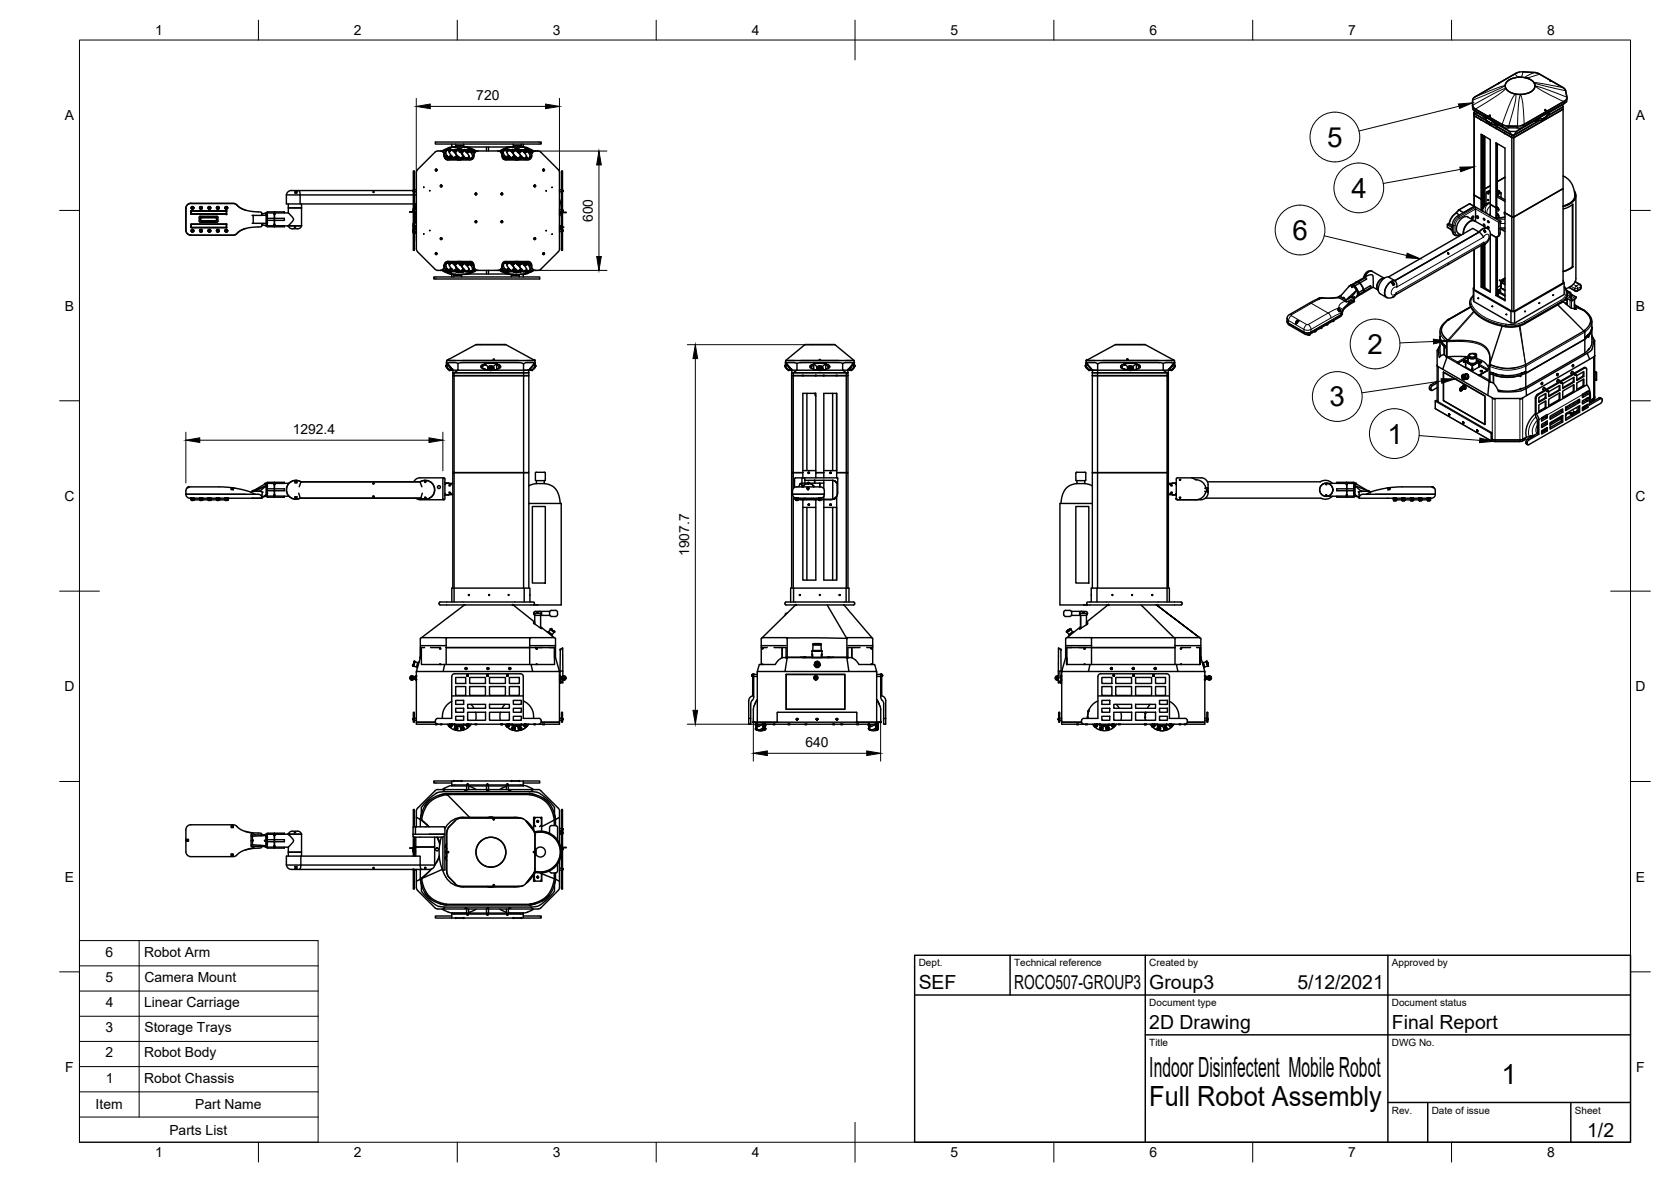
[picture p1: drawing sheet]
<svg xmlns="http://www.w3.org/2000/svg" width="420mm" height="297mm" viewBox="0 0 420 297" stroke-linecap="round" stroke-linejoin="round" font-family="sans-serif">
<defs><g id="words">
<g font-size="7">
<text x="333.7" y="36.9">5</text>
<text x="339.8" y="49.7">4</text>
<text x="325" y="60.3">6</text>
<text x="343.9" y="88.9">2</text>
<text x="334.3" y="102.1">3</text>
<text x="348.9" y="111.5">1</text>
<text x="289" y="270.6">Indoor Disinfectent Mobile Robot</text>
<text x="377.5" y="272.3">1</text>
<text x="289" y="278.1">Full Robot Assembly</text>
</g>
<g font-size="4.9">
<text x="231" y="248.5">SEF</text>
<text x="255" y="248.5">ROCO507-GROUP3</text>
<text x="289" y="248.5">Group3</text>
<text x="326.2" y="248.5">5/12/2021</text>
<text x="289" y="258.6">2D Drawing</text>
<text x="350" y="258.6">Final Report</text>
<text x="399.1" y="285.7">1/2</text>
</g>
<g font-size="3.5">
<text x="39" y="8.8">1</text>
<text x="89" y="8.8">2</text>
<text x="139" y="8.8">3</text>
<text x="189" y="8.8">4</text>
<text x="239" y="8.8">5</text>
<text x="289" y="8.8">6</text>
<text x="339" y="8.8">7</text>
<text x="389" y="8.8">8</text>
<text x="119.8" y="25.2">720</text>
<text x="16.3" y="30.2">A</text>
<text x="411.3" y="30.2">A</text>
<text x="149.1" y="55.8" transform="rotate(-90 149.1 55.8)">600</text>
<text x="16.3" y="78">B</text>
<text x="411.3" y="78">B</text>
<text x="73.6" y="109.1">1292.4</text>
<text x="16.2" y="125.9">C</text>
<text x="411.2" y="125.9">C</text>
<text x="173.3" y="139.7" transform="rotate(-90 173.3 139.7)">1907.7</text>
<text x="16.2" y="173.7">D</text>
<text x="411.2" y="173.7">D</text>
<text x="202.5" y="187.8">640</text>
<text x="16.3" y="221.6">E</text>
<text x="411.3" y="221.6">E</text>
<text x="26.5" y="240.4">6</text>
<text x="36.2" y="240.4">Robot Arm</text>
<text x="26.5" y="246.7">5</text>
<text x="36.3" y="246.8">Camera Mount</text>
<text x="26.6" y="253.1">4</text>
<text x="36.2" y="253.1">Linear Carriage</text>
<text x="26.5" y="259.4">3</text>
<text x="36.3" y="259.4">Storage Trays</text>
<text x="16.4" y="269.4">F</text>
<text x="26.6" y="265.7">2</text>
<text x="36.2" y="265.7">Robot Body</text>
<text x="411.4" y="269.4">F</text>
<text x="26.6" y="272.1">1</text>
<text x="36.2" y="272.1">Robot Chassis</text>
<text x="24" y="278.8">Item</text>
<text x="49.1" y="278.8">Part Name</text>
<text x="42.6" y="285.1">Parts List</text>
<text x="39" y="290.8">1</text>
<text x="89" y="290.8">2</text>
<text x="139" y="290.8">3</text>
<text x="189" y="290.8">4</text>
<text x="239" y="290.8">5</text>
<text x="289" y="290.8">6</text>
<text x="339" y="290.8">7</text>
<text x="389" y="290.8">8</text>
</g>
<g font-size="2.5">
<text x="231" y="242.9">Dept.</text>
<text x="255" y="242.9">Technical reference</text>
<text x="289" y="242.9">Created by</text>
<text x="350" y="242.9">Approved by</text>
<text x="289" y="252.8">Document type</text>
<text x="350" y="252.8">Document status</text>
<text x="289" y="262.9">Title</text>
<text x="350" y="262.9">DWG No.</text>
<text x="350" y="279.9">Rev.</text>
<text x="360" y="279.9">Date of issue</text>
<text x="396" y="279.9">Sheet</text>
</g>
</g></defs>
<!-- layer: Visible -->
<g fill="none" stroke="#000" stroke-width=".36">
<path d="M382 18.1l-.8 .3-10.5 6.1-.3 .3M383 18.1l2.7 .1M385.7 18.2l1.4 .4M387.1 18.6l5.9 3.4 .7 .8M109.5 35.7h26.6v.5h-26.6zM110.7 37.9l-.9 .1-.4 .2-4.4 4.5M110.7 37.9h.7v.4M110.7 37.9a1.02 1.02 0 0 1 1 1.3M111.4 37.9l2.1-.9zM111.4 37.9h.6M111.5 38.4h.4M111.7 39.2a1.01 1.01 0 0 0 1 1"/>
<path d="M112 38l-.1 .7 .1 .9M112.1 39.4l.2 .4M112.1 39.4h.1M112.1 39.5l.3-.4-.3 .2v.4M112.1 37.7l.1 .1M112.1 39.6h.1M112.1 39.5l.4-.2-.3 .1 .1 .3zM112.2 37.7l-.1 .2M112.2 39.5h.1M112.2 39.9h.1M112.2 39.8h-.1M112.2 39.4v.1"/>
<path d="M112.2 39.7v.2M112.2 37.8l-.2 .2M112.2 39.8l.2 .2M112.2 39.6h.1M112.2 39.4h.1M112.2 39.5v.1M112.2 39.6v.2M112.2 39.8h.1M112.3 39.8v.1M112.3 39.9h-.1M112.3 39.7l-.2-.1 .2 .2M112.3 39.7h.3v.2"/>
<path d="M112.3 39.3v.1M112.3 39.8l.3 .1h-.3zM112.4 37.6l.1 .1M112.4 40h.1M112.4 39.3l-.1 .1M112.4 39.8l.2 .1-.2 .1zM112.4 39.9h.1zM112.4 39.8l.1 .1M112.4 39.3h.1M112.5 39.8v.1M112.6 39.4l-.4 .1M112.6 39.5l-.4 .1"/>
<path d="M112.6 39.9h.6M112.6 37.6v.1M112.8 37.8h-.5l-.2 .3M112.8 39.6l.3 .2M112.8 39.6h.1M112.9 37.7v.1M112.9 39.4v.2M112.9 37.7h-.5l-.2 .2M112.9 39.9h.3M112.9 39.7l.2 .1M112.9 39.6h.1M113 39.9h.1"/>
<path d="M113 39.6h.1M113 39.6v.1M113 38.3l.4 .8 .8 .7M113 39.6l.1 .1M113.1 39.5v.3M113.1 40h.1M113.1 37.6h.1M113.1 37.5l-.2 .2M113.1 39.8h.1M113.1 39.8l.1 .1M113.2 39.4h-.1M113.2 39.8v.1"/>
<path d="M113.2 39.9h.1M113.2 37.7h.5M113.2 37.7l-.3 .2 .1 .1M113.2 37.7h-.3a.82 .82 0 0 0-.8 .6 .82 .82 0 0 0 .3 .9l.4 .5M113.3 39.9l.3-.1-.1 .2zM113.3 39.3l.2 .1M113.3 39.2l.2 .1M113.4 39.3h.1M113.4 39.3h-.1M113.4 39.3v.1M113.4 39.8h.1M113.5 39.9h-.1"/>
<path d="M113.5 39.4h-.3l-.2 .2M113.5 39.4h.1M113.5 39.2h.1M113.5 39.4h-.1M113.5 39.3l.1 .2M113.5 39.9l-.2-.2v.3M113.6 39.8l-.2-.2-.2 .2M113.6 39.4h.1M113.6 39.4h-.5l-.2 .2 .2 .2M113.6 37.7l-.5 .2-.1 .4M113.6 36.2v.7h18v-.7M113.6 39.3h.1"/>
<path d="M113.7 37.8l.8 .7 .4 .7M113.7 37.7l-.4 .2-.3 .4M113.7 37.7l.1 .1M113.7 36.9h.9l-1.1 .1M113.8 36.9l-.8 .2-1.8 .8M113.8 39.4h-.1a.42 .42 0 0 0-.6-.2 .42 .42 0 0 0-.2 .6M113.8 37.8h.1M113.8 39.5h-.6l-.1 .3M114 39.9h-.5h1.2M114.1 38.1h.4M114.2 39.7l-.2 .2M114.2 37.8l.2 .1"/>
<path d="M114.3 39.7v.1M114.4 39.7h.1M114.4 37.6h-1.2M114.4 40h.1M114.4 39.6l.1 .1M114.4 37.6l-.2 .2M114.4 37.6h.1M114.5 37.6l.1 .1-.3 .2 .2 .2M114.5 37.6l-.3 .2M114.5 39.7h.1M114.5 39.7l.1 .2M114.5 39.7l-.1 .1"/>
<path d="M114.5 39.6v.1M114.5 39.8h-.1M114.6 37.6h1.4M114.6 39.8h-.3M114.6 39.9l-.2 .1M114.6 36.2v.4h2v-.4M114.6 38h.1M114.6 36.9h1.7M114.6 37.7l.2 .1-.3 .3M114.6 39.9h.1M114.7 39.5l-.2 .1M114.7 38.8h.1"/>
<path d="M114.7 37.9h.1M114.7 39.4h.1M114.8 39.4v.1M114.8 39.3h.1M114.8 40h.1M114.8 39.3l-.1 .1M114.8 39.2l.1 .3M114.8 39.4h.1M114.8 39.3v.1M114.9 37.5h.2M114.9 39.4v-.2l-.4 .1-.2 .3v.2M114.9 39.8h.1l-.2 .2z"/>
<path d="M114.9 39.9h.1M114.9 39.4l-.1-.1-.3 .2-.1 .3h.1M114.9 39.3v.1M114.9 39.4l.5 .2M115 39.8v.1M115 37.8l-.5 .5M115 39.8l-.2-.1v.3M115 39.8h.1M115 39.8l-.2 .2M115.1 37.7l.9 .8 .5 .7-.6 .5a2.1 2.1 0 0 1-1.4-1.4l.6-.6M115.1 37.5h.3M115.1 37.5v.1"/>
<path d="M115.1 37.5l-.2 .1M115.1 37.5h.1M115.1 39.9h-.1h1.4M115.2 39.3v.1M115.2 39.9v.3M115.2 37.5h.5M115.3 39.5h-.6l-.2 .1M115.4 37.5v.1M115.4 39.6h.1M115.4 39.6l-.3 .3M115.5 37.9v.1M115.5 37.9l.2 .2"/>
<path d="M115.5 37.5v.1M115.6 38.1h.4M115.7 38.1h.1M115.7 38.1v.1M115.7 39.9v.3M115.7 38.1h-.1h.2M115.8 38.1h.1M115.8 37.5h.2h-.5M115.8 37.5h-.3M115.8 37.5v.1M115.8 38.1h.2zM115.9 37.7v.1"/>
<path d="M115.9 37.7l-.4 .2M115.9 37.7h.1M116 37.6l.1-.1-.2 .3zM116 38.1l.1 .3M116 37.6v.1M116 38.3l.8 1.1a.6 .6 0 0 0 .6 .4 .6 .6 0 0 0 .5-.6M116 38.1v.1M116.1 38.1v.1M116.1 40h.1M116.1 37.6h.1M116.1 38.3v.1M116.1 38.1h.1"/>
<path d="M116.1 37.5l-.2 .3M116.1 37.6l.3 .2M116.2 38.1l-.1 .1M116.2 38.2h.1M116.2 37.6h1.2M116.2 39.9h-.2l.1 .1M116.2 39.6v.1M116.2 37.7h.1M116.2 38.8h.1M116.2 37.7l-.2 .2-.1-.1M116.3 39.9l.1 .1M116.3 39.5h.1"/>
<path d="M116.4 37.7l.3 .2M116.4 37.9l-.2 .1M116.4 37.8h.1M116.4 37.8l.1-.1-.1 .3-.4 .1M116.4 39.4h.4M116.4 37.8l-.2 .3h-.5M116.4 37.8l.1 .1M116.4 39.2l-.5 .6M116.5 37.9h.1M116.5 37.8h-.1M116.5 37.7l-.1 .1M116.5 39.6l-.2 .3-.2-.2 .3-.2 .3 .3"/>
<path d="M116.6 37.7v.3l-.2 .2-.4 .1M116.7 37.8v.1M116.7 39.8l-.3 .2M116.7 37.8l.6 .5 .6 .9M117.1 38.1h.2M117.1 39.7l.1 .2M117.1 39.7h.1M117.2 36.9h-.9l1.3 .2 1.9 .8M117.2 36.9l1 .2M117.2 39.9h.5M117.3 38.2v.1M117.3 39.8h.1"/>
<path d="M117.3 38.2l.1 .1M117.3 36.9v.1M117.3 38.1h.1M117.3 37.7l-.6 .1M117.4 38.2l.2 .2M117.4 37.6v.1M117.4 37.6h.2l-.1 .1zM117.4 38.3h.1M117.4 38.1h.1M117.4 38.1l.2 .1M117.4 37l2.1 .9M117.4 39.9h.3"/>
<path d="M117.4 38.1v.1M117.4 39.9l.2 .1M117.4 38.2h.1M117.5 38.2h.1M117.5 37.6h.1zM117.5 38.1l-.1 .1M117.5 37.7h.1M117.5 37.6h.1M117.5 38.1v.1M117.5 40h.1M117.6 37.5v.3l-.2-.2M117.7 37.6v.1"/>
<path d="M117.7 39.9h.1M117.7 39.9h-1.2M117.7 37.7h.1M117.7 37.7h.6v.1M117.7 39.9l.1 .1M117.7 37.7l-.2 .2-.2-.2M117.7 37.8h.1M117.7 38.2h.1M117.8 37.7l.3 .3M117.8 37.7v.2M117.8 37.7h.1M117.8 37.7l.2 .1z"/>
<path d="M117.8 37.7l.1 .1v.2l-.3 .2-.3-.1M117.8 40h.1M117.8 37.8l.1 .1M117.8 37.8l.1 .2M117.8 37.9l-.2 .2h-.5M117.8 37.9h.1M117.8 37.9l.1 .1M117.8 36.9v.1M117.9 37.9h.1M117.9 37.9l-.4 .3M117.9 39.5l.1 .1M117.9 37.9h-.1"/>
<path d="M117.9 39.3l-.1 .3-.5 .2M117.9 38h.1M117.9 39.7l.1 .1M118 39.6l-.3 .3M118 39.7h.1M118 39.6h.1M118 37.9h-.1M118 37.7a.4 .4 0 0 1-.2 .6 .4 .4 0 0 1-.5-.2v.1M118 39.7l-.2 .3M118 39.8h.1M118.1 39.8l-.3 .2M118.1 37.8l.5 .8 .2 .7"/>
<path d="M118.1 37.9l-.1 .2M118.2 37.2l1.5 .7M118.3 37.8h.3M118.3 39.9l.2 .1M118.3 37.6l.3 .1-.1 .1zM118.4 37.6l.1 .1zM118.4 37.6l.1 .1M118.4 37.7h.1M118.5 40h.1M118.6 37.7l.1 .1M118.6 37.7v.1M118.6 38.1l-.1 .1"/>
<path d="M118.6 37.7l.3 .3M118.6 37.7h.1M118.7 37.8h.1M118.7 37.8l.1 .2M118.7 37.8v.3l-.3 .1M118.7 37.9h.1M118.7 37.8v.2M118.7 38l-.4 .1M118.7 37.9v.1M118.7 37.7h-.1M118.7 38h.1M118.7 37.8l.1 .2z"/>
<path d="M118.7 37.8l.1 .3-.4 .1M118.7 38l-.3 .2M118.7 39.7l-.1 .2h-.6M118.7 39.7v.3l-.3-.1M118.7 39.9l-.1 .1M118.8 37.7l-.1 .1M118.8 39.4l-.2 .4h-.5M118.8 39.7l-.1 .1M118.8 37.9l.1 .3-.4 .2 .3-.3M118.8 39.3l-.3 .4h-.5M118.8 38.1h.1M118.9 38v.1"/>
<path d="M118.9 37.9h.6M118.9 38l.1 1-.3 .7M119 38.4h.3M119.5 37.9v.4M119.5 37.9h6.4M120.2 37.9a1.33 1.33 0 0 0-1.1 1.7l-.5 .5-.4 .1h-5.5a1.01 1.01 0 0 1-1-1M122.3 36.9v1M122.8 36.9v1M125.2 37.9a1.01 1.01 0 0 1 1 1M125.9 37.9v.4M126 38.4h.4M126.2 39v.2"/>
<path d="M126.2 39.2a1.01 1.01 0 0 0 1 1M126.5 38l-.2 .6 .2 1M126.5 39.4l.2 .4M126.5 39.4h.1M126.6 39.5l.4-.2-.4 .1 .1 .3zM126.6 39.8h.1M126.6 37.7v.1M126.6 39.6h.1M126.6 39.4v.1M126.6 37.6v.1M126.6 39.7v.2M126.6 37.8l-.1 .2"/>
<path d="M126.7 37.6l-.2 .3M126.7 39.4v.1M126.7 39.8l.2 .2M126.7 39.6h.1M126.7 39.4h.1M126.7 39.5v.1M126.7 39.8l.1 .1M126.7 39.6v.2M126.7 39.8h.1M126.7 39.7l-.1-.1 .1 .2M126.7 39.7h.4v.2M126.7 39.8v.1"/>
<path d="M126.7 39.9h.1M126.8 39.8l.3 .1h-.3zM126.8 40h.1M126.8 39.8l.3 .1-.3 .1zM126.8 39.9h.2zM126.8 37.5l.2 .2M126.9 39.8v.1M126.9 40h-.1M126.9 39.1l-.4 .2 .1 .4M126.9 39.1l-.4 .4M127 39.8l-.1 .1M127 39.3l-.2 .1"/>
<path d="M127 39.4l-.3 .1M127.1 39.5l-.4 .1M127.1 39.9h.6M127.1 37.6v.1M127.3 37.8l-.4-.1-.3 .4M127.3 39.6l.3 .2M127.3 39.6h.1M127.3 37.8h.1M127.3 36.9v.2M127.3 37.8a.72 .72 0 0 0-.7 .5 .72 .72 0 0 0 .3 .8l.4 .6M127.4 39.4l-.1 .2M127.4 39.9h.3"/>
<path d="M127.4 37.7h-.6l-.2 .2M127.4 39.6h.1M127.4 39.7l.2 .1M127.5 39.9h.1M127.4 39.6l.1 .1M127.4 38.3l.7 1 .6 .5M127.5 39.6h-.1M127.5 39.6v.1M127.5 39.6h.1M127.5 39.5l.1 .3M127.5 39.7l.1 .1M127.6 40h.1"/>
<path d="M127.6 37.6h.1M127.6 37.5l-.3 .3M127.6 39.8l.1 .1M127.6 39.8h.1M127.6 39.4h-.1M127.7 39.9h.1M127.7 39.8v.1M127.7 37.7l-.2-.1-.2 .2M127.7 37.7h.5M127.7 37.7l-.3 .2 .1 .1M127.7 39.9l.3-.1-.1 .2zM127.8 39.3l.2 .1"/>
<path d="M127.8 40h.1M127.8 39.2l.2 .1M127.8 36.9v.1M127.8 39.3h-.1M127.9 39.3h.1M127.9 39.3l-.1 .1M127.9 39.8h.1M127.9 39.4h-.3l-.1 .2M127.9 39.4v.1M127.9 39.9h-.1M127.9 39.4h.1M128 39.4h.1"/>
<path d="M128 39.4l-.1 .1M128 39.9h1.2M128 37l-2.1 .9M128 37l-2.1 .9h.6M128 39.4h-.1M128 39.3l.1 .2M128 39.2h.1M128 39.8l-.1-.2-.2 .2M128 39.9h.5M128 39.9l-.2-.2v.3M128.1 39.4h-.5l-.2 .2 .2 .2M128.1 37.7l-.5 .2-.2 .4"/>
<path d="M128.1 39.3h.1M128.1 37.8l.7 .5 .6 .9M128.1 37.7l-.4 .2-.2 .4M128.2 37.7l.1 .1M128.2 36.9h.9l-1.1 .1M128.2 36.9l-1 .2-1.5 .8M128.2 39.4a.42 .42 0 0 0-.6-.2 .42 .42 0 0 0-.2 .6M128.2 37.8h.1M128.3 37.8h.1M128.3 39.5h-.6l-.2 .2M128.6 38.1h.4M128.6 39.7l-.1 .2"/>
<path d="M128.7 37.8l.1 .1M128.7 39.7l.1 .1M128.8 37.6h-1.1M128.9 39.7h.1M128.9 39.9h.1M128.9 39.6v.1M128.9 37.6l-.2 .2M128.9 37.6h.1M128.9 37.6l.2 .1-.3 .2 .1 .2M129 39.7h.1M129 39.7l.1 .2M129 39.6v.1"/>
<path d="M129 39.7l-.2 .1h.2M129 39.8h-.2M129 38h.1M129.1 36.2v.4h2v-.4M129.1 36.9h1.7M129.1 37.7l.1 .2-.2 .2M129.1 39.9h.1M129.1 38.8h.1M129.2 39.5l-.2 .1M129.2 38.8h.1M129.2 37.9h.1M129.2 39.4h.1"/>
<path d="M129.2 39.4l.1 .1M129.2 39.5h.5M129.3 40h.1M129.3 39.2l.1 .3M129.3 39.4h.1M129.3 39.3v.1M129.3 39.8h.2l-.2 .2zM129.3 39.9h.1M129.4 39.4v-.2l-.4 .1-.3 .3 .1 .2M129.4 39.4l-.1-.1-.3 .2-.2 .3h.2M129.4 39.3v.1M129.4 39.4l.5 .2"/>
<path d="M129.4 37.7l-.5 .6M129.4 37.5h.3M129.4 39.6l.1 .2M129.4 39.6l-.2 .2v.2M129.4 39.8v.1M129.4 37.7l.1 .1M129.5 39.8h.1M129.5 39.8l-.2 .2M129.5 37.7l1 .8 .4 .7-.5 .5a2.02 2.02 0 0 1-1.4-1.4l.5-.6M129.6 39.9h-.2h1.4M129.6 37.5h.9M129.6 39.3v.1"/>
<path d="M129.6 39.9v.3M129.7 37.5l-.3 .1M129.7 37.5v.1M129.8 37.5h.2M129.8 37.5l.2 .1M129.8 37.5v.1M129.9 39.6h.1M129.9 39.6l-.3 .3M130 37.9h.1M130 37.9l.1 .2M130 38.1h.4M130.1 38.1h.1"/>
<path d="M130.2 38.1v.1M130.2 39.9v.3M130.2 38.1h.2zM130.2 38.1h.1M130.4 37.7l-.4 .2M130.4 37.7l.1-.1-.1 .1M130.4 38.1h.1M130.4 37.6l.2-.1-.3 .3zM130.5 37.5l-1.5 .1M130.5 38.3l.4 .8 .8 .7M130.5 38.1l.1 .3M130.5 37.5l-.3 .1"/>
<path d="M130.5 37.6v.1M130.5 38.1h.1M130.5 38.1l.1 .1M130.5 38.3l.1 .1M130.6 38.1v.1M130.6 40h.1M130.6 37.6h.1M130.6 38.1l-.1 .1M130.6 38.2h.1M130.6 37.6h1.2M130.6 39.9h-.1l.1 .1M130.6 39.6l.1 .1"/>
<path d="M130.7 39.6l.2-.1 .1 .1-.2 .3zM130.7 38.8h.1M130.7 37.7l-.2 .2-.2-.2M130.7 37.7h.1M130.7 37.7l-.1-.2-.3 .3M130.7 37.7l.2 .1M130.8 39.9l.1 .1M130.8 39.5h.1M130.8 37.7l.3 .2M130.8 37.9l-.1 .1M130.9 39.4h.3M130.9 37.8l-.3 .3h-.5"/>
<path d="M130.9 37.8h.1M130.9 39.2l-.6 .6M130.9 37.8v.1M130.9 37.9h.1M131 37.9h-.1M131 37.8h-.1M131 37.7l-.2 .4h-.3M131 39.6l.1 .2M131 37.8h-.1h.1M131.1 37.7v.3l-.3 .2-.3 .1M131.1 37.8l.1 .1M131.1 39.8l-.2 .2"/>
<path d="M131.1 37.8l.8 .7 .5 .7M131.3 37.7h.5M131.3 37.7l-.1 .1M131.6 38.1h.1M131.6 39.7h.1M131.6 39.7l.1 .1M131.6 36.9h-.8l1.1 .1 2 .9-2-.9M131.6 36.9l1.1 .2M131.7 39.8v.1M131.7 39.9h.5M131.7 38.2l.1 .1M131.8 38.2v.1"/>
<path d="M131.8 37.6h.1M131.8 38.1h.1M131.8 37.6v.1M131.8 37.6h.3l-.1 .1zM131.8 38.2l.2 .2M131.8 38.1l.2 .1M131.9 38.3h.1M131.9 38.2h.1M131.9 37.6h.1zM131.9 38.1h.1M131.9 38.1v.1M132 38.1l.2 .1"/>
<path d="M132 37.7h-.1M132 38.1v.1M132 38.2h.1M132 37.6h-.1M132 37.5v.3l-.2-.2M132.1 37.6v.3l-.3-.2M132.1 37.6l.1 .1M132.1 39.9l.1 .1M132.1 39.9h.1M132.1 39.9h-.2l.1 .1M132.2 39.9h-1.2M132.2 37.7h.1"/>
<path d="M132.2 37.7h.5v.1M132.2 37.8h.1M132.2 38.2h-.1M132.2 37.7l.3 .2M132.2 37.7l.1 .2M132.2 40h.1M132.3 37.7h.1M132.3 37.7l.1 .1M132.3 37.7l.1 .1v.2l-.3 .2-.3-.1M132.3 37.8l.1 .2M132.3 37.8l.1 .1M132.3 37.8v.1"/>
<path d="M132.3 37.9l-.1 .2h-.6M132.3 37.9h.1M132.3 37.9l.1 .1M132.3 39.5l.2 .3M132.4 37.9l-.2 .3M132.4 39.3l-.2 .4-.4 .1M132.4 38h.1M132.4 39.2l-.2 .4-.5 .2M132.4 39.6l-.2 .3M132.4 37.9h-.1M132.4 39.6h.1M132.5 37.7a.4 .4 0 0 1-.2 .6 .4 .4 0 0 1-.5-.2v.1"/>
<path d="M132.5 39.7l-.3 .3M132.5 39.8h.1M132.5 39.8l-.2 .2M132.5 37.8l.5 .7 .3 .8M132.5 37.9v.2M132.7 37.2l1.5 .7M132.7 37.8h.4M132.7 39.9l.3 .1M132.8 37.6l.3 .1-.2 .1zM132.8 37.6l.2 .1zM132.9 37.6l.1 .1M132.9 37.7h-.1"/>
<path d="M133 40h.1M133.1 37.7v.1M133.1 37.7l.2 .3M133.1 37.8h.1M133.1 37.8l.1 .2M133.1 37.8l.1 .3-.3 .1 .2-.2M133.1 37.9h.1M133.1 38.1l-.1 .1M133.1 37.8v.2M133.1 38l-.3 .1M133.1 37.9v.1M133.1 37.8l.2 .2z"/>
<path d="M133.1 37.8l.1 .3-.3 .1M133.1 38h.1M133.1 37.7h.1M133.2 38h-.1M133.2 38h.1M133.2 39.7l-.1 .3-.2-.1M133.2 39.9h.1M133.2 37.9v.1M133.2 39.7l-.2 .2h-.5M133.2 39.9l-.2 .1M133.2 37.8h.1M133.2 37.7v.1"/>
<path d="M133.3 39.4l-.2 .4h-.5M133.3 39.7l-.1 .1M133.3 37.9v.3l-.3 .2 .3-.3M133.3 39.3l-.3 .4h-.5M133.3 38.1h.1M133.3 38v.1M133.3 37.9h.6M133.3 38l.2 .9-.3 .8M133.5 38.4h.3M134.7 37.9l.8 .1 .5 .2 4.4 4.5M134.7 37.9h-.8v.4M134.7 37.9a1.02 1.02 0 0 0-1 1.3 1.01 1.01 0 0 1-1 1h-5.5"/>
<path d="M370.3 26.5l.1 .5 .5 .4M370.3 25.2v1.7M370.3 26.9l.1 .6M370.4 27.5l7.4 4.3M370.4 27.5l1 .8M370.5 24.6l10.7-6.2 1.3-.4 3.4 .2 1.1 .4 6.2 3.6 .5 .5 .3 1.7-.1 .5-.6 .6-10.3 5.9-1.3 .3h-2.6l-1.1-.2-7.2-4.2-.5-.7v-1.5zM370.6 28.2v23.6M370.6 28.8l.1 .3M370.6 28.2l.1 .3M370.7 29.1l9.4 5.5h.5M370.7 29.1l9.4 5.4 .5 .1M370.7 28.5v23.3"/>
<path d="M370.7 28.5l3.2 1.9M370.9 27.9l-.3 .3M370.9 27.4l7.2 4.1 .8 .2h2.6M371.4 28.3l1.6 1M371.4 28.3l-.7 .2M372.6 33.9v16l-.2 .1v-16.3l2.3 1.4v16.3l1.4 .8M372.7 33.9v19.1l.2-.7 .7-.9-.3 .3v-17.4M372.8 34v18.6M373 34.1v18.1M373.1 29.1l.2 .1M373.1 34.1v17.9M373.1 29.4h.1"/>
<path d="M373.1 29.2l-.1 .1M373.1 29.3l.1 .1M373.1 29.4l.3 .2M373.1 34.2v17.7M373.2 34.2v17.6l-.2 .4M373.2 29.4h.2M373.3 29.3l2.2 1.2M373.3 34.3v17.5M373.4 29.5h-.1h.1M373.9 30.4l-.6-1.1 2.4 1.4M373.9 30.4h.1M373.9 30.4l.8 .5"/>
<path d="M374.2 30.6v.1M374.3 30.7l.5 .3M374.3 30.8l-.4-.4 1.2 .8-.4-.2M374.6 29.2h.1M374.7 31h.1M374.7 30.9l.8-.3 1.1 .8M374.7 29.1h-.3M374.7 30.9l.5 .3M374.8 31h.1M375.1 31.2h.2M375.1 31.2l1.3 .1M375.1 31.2h.1"/>
<path d="M375.2 31.2h.1M375.4 31.2l4.7 2.8M375.9 30.8l.7 .4M375.9 30.8l-.3-.1 1 .7M376.3 31.2l.1 .1zM376.3 36v16.1l-.2 .1v-16.3l2.3 1.3v38.4l-2.3-1.3M376.5 36.1l-.1 12.4M376.6 31.4h.1M376.6 31.2h.1M376.7 31.2l.1 .1M376.7 31.4l2.8 1.6 .6 1M376.7 21l.3-.1z"/>
<path d="M376.7 31.3v.2M377.8 31.8l.7 .4M378.5 32.2l3.8 .1-1 .7h-1.8zM378.9 20.6a5.2 5.2 0 0 1 6.8 .2l.2 .3a1.72 1.72 0 0 1-1.3 2.1 5.2 5.2 0 0 1-6-1l-.1-.2a1.36 1.36 0 0 1 .4-1.4zM379 20.4a5.2 5.2 0 0 1 6.8 .5 1.82 1.82 0 0 1-1.5 2.5 5.2 5.2 0 0 1-5.6-1.1 1.42 1.42 0 0 1 .3-1.9zM380.1 34v20.5M380.1 33.9l.5 .1M380.6 34v.6l12.4-7.2v20l-12.4 7.1v-19.9M383.1 31.3l-.8 .3M383.1 31.8l-.8 .4M385.9 30.4l-4.6 2.6-.7 1M385.9 30.3v.2"/>
<path d="M386 30.2l-.1 .1M386.2 30.2h.2zM386.7 29.7l-.7 .5M386.7 29.9l.4-.1-.2-.1 .2-.1 .7 .3M386.8 29.9l-.9 .6 .7-.3M386.9 29.7l-.2 .1M387.1 29.5l-.2 .2M387.1 30.3l-6.5 3.7M387.4 30.2l.1 .1M387.5 30.2l-1.3 .1M387.8 30h.1M387.8 29.9l-.4 .3"/>
<path d="M387.9 30h.1M388.3 29.8l.4-.4-1.2 .8 .5-.2M388.3 29.7l-.4 .3M388.4 29.6l-.6 .4M388.5 27.7l.2 .1M388.5 27.8h.1M388.7 29.4h.1M388.7 29.4l-.9 .5M388.8 29.2l-.1 .2M389.2 28.5h.1M389.3 28.2l-2.2 1.3 2.2-1.2M389.3 28.2v.1"/>
<path d="M389.3 28.3l-.6 1.1M389.4 28.4l-.2 .1M389.4 28.4l.2-.1-.1 .1M389.5 28.4l-.3 .2M389.5 28.1l-.2 .1M389.7 20.2l.3 .1zM389.8 20.2l-.1 .1M389.9 20.3h-.1M389.9 20.3h.1M393 26.3v.6M393 26.9v.6M393 26.9l-4.2 2.4"/>
<path d="M393.3 25.9l-10.2 5.9M393.7 22.8l.3 1.6M393.9 24.9l-.6 .5-10.2 5.9M393.9 25.6l-.6 .3M394 24.6l-.1 1-.9 .7-3.4 2-.1-.1M48 51.1a1.26 1.26 0 0 0-1.3 1.3v5.5a1.26 1.26 0 0 0 1.3 1.2M48 56.4h8.9v.8h-8.9zM48 53h8.9v.8h-8.9zM48 53h8.9h-8.9v.8h8.9h-8.9zM48.1 52.1v.3M48.1 52.4l.1 .2h.4l.1-.2M48.1 57.8v.4"/>
<path d="M48.1 57.8l.1-.1 .5 .1M48.1 58.2l.1 .1 .5-.1M48.1 57.8l.3-.1 .3 .1M48.1 52.4l.3 .2 .3-.2M48.1 58.2l.3 .1 .3-.1M48.4 51.9l-.3 .2M48.4 51.9l.3 .2M48.7 52.1v.1M48.7 57.8v.4M48.7 52.1v.3M48.7 52.2v.2M48.7 52.2h.1"/>
<path d="M50.1 54.6v1l.2 .2M50.2 52.1v.3M50.2 52.4l.1 .2 .5-.2M50.2 57.8v.4M50.2 57.8l.1-.1 .5 .1M50.2 58.2l.2 .1 .4-.1M50.3 57.8l.2-.1 .3 .1M50.3 52.1v.3M50.3 52.4l.2 .2 .3-.2M50.3 57.8v.4M50.3 58.2l.2 .1 .3-.1M50.3 54.3h4.3l.2 .3"/>
<path d="M50.3 55.9h4.2M50.3 54.3l-.2 .3M50.4 54.8l.3-.2h3.5l.3 .2 .1 .4-.4 .4h-3.5l-.4-.4zM50.5 54.7l3.6-.1 .5 .4-.1 .4-.3 .2-3.7-.1a.49 .49 0 0 1 0-.8zM50.5 51.9l-.3 .2M50.5 51.9l.3 .2M50.5 51.9l-.2 .2M50.8 52.1l.1 .1M50.8 57.8v.4M50.8 52.1v.3M50.8 54.7h3.3a.43 .43 0 0 1 .4 .4 .43 .43 0 0 1-.4 .4h-3.3M50.8 54.7a.43 .43 0 0 0-.4 .4 .43 .43 0 0 0 .4 .4"/>
<path d="M50.9 52.2l-.1 .2M50.9 52.2h.1M52.4 52.1v.3M52.4 52.1l.1-.2 .4 .2M52.4 52.4l.1 .2h.3l.1-.2M52.4 57.8v.4M52.4 57.8l.1-.1 .4 .1M52.4 58.2l.1 .1 .4-.1M52.4 52.1l.3-.2 .2 .2M52.4 57.8l.3-.1 .2 .1M52.4 52.4l.3 .2 .2-.2M52.4 58.2l.3 .1 .2-.1"/>
<path d="M52.9 52.1l.1 .1M52.9 57.8v.4M52.9 52.1v.3M53 52.2l-.1 .2M53 52.2h.1M54.5 52.1v.3M54.5 57.8l.4-.1 .2 .3-.2 .3-.4-.1M54.5 57.8v.4M54.5 57.8a.33 .33 0 0 1 .5-.1 .33 .33 0 0 1 0 .5 .33 .33 0 0 1-.5 0M54.8 51.9l.3 .3M54.8 51.9l-.3 .2M54.8 51.9a.33 .33 0 0 1 .3 .5 .33 .33 0 0 1-.6 0"/>
<path d="M54.8 54.6v1l-.2 .2M55.1 52.2l-.2 .4-.4-.2M55.1 52.2h.1M56.6 52.1v.3M56.6 57.8l.5-.1 .2 .3-.2 .3-.5-.1M56.6 57.8v.4M56.6 57.8a.33 .33 0 0 1 .5-.1 .33 .33 0 0 1 0 .5 .33 .33 0 0 1-.5 0M56.9 51.9l.4 .3M56.9 51.9l-.3 .2M56.9 51.9a.33 .33 0 0 1 .3 .5 .33 .33 0 0 1-.6 0M56.9 56.4h-8.9v.8h8.9M56.9 53v.8"/>
<path d="M57.3 52.2l-.2 .4h-.4l-.1-.2M57.3 52.2h.1M61.7 52.8l-1.2-.5-1.7-1.2h-10.8h10.8l1.7 1.2 1 .4 1.9 .4 2.1 .2 .4 .4M63.4 56.1h2.3l.2 .3M63.4 54.1h.3v2M63.4 54.1v.1M65.9 56.6l-.3 .4-2.9 .2-1.2 .3-2.7 1.6h-10.8h10.8l.6-.2 1.1-1 1.2-.5M65.9 56.6l1 .2M65.9 53.7h.1M65.9 53.7h.2M65.9 56.6l.1-.5h.9v.7M65.9 53.7l-.2 .4h-2"/>
<path d="M65.9 53.7v.4h-.2M66.9 53.5v.6h-.9l-.1-.1M66.9 54.1v2M66.9 53.5h.3v3.3h-.3M66.9 53.5l-.8 .2M67.2 56h.1M67.2 53.5h1.8v3.2h2.5v.3h-4.3v-1.6M67.2 55.4v-2.2h4.3v.3h-2.5v-.3v3.8v-.3h-1.8M67.2 54.9h4.3v.5h-4.3M67.2 54.3v1.7M71.5 56.8h1M71.5 53.5h1"/>
<path d="M72 49v2.3h31.9M72 49h3.5v2.3M72.5 56.8h3.3M72.5 51.3v.9h3.3h-3.3v1.3M72.5 53.5l1.3 1.6-.2 .5-1.1 1.2h3.3M73.3 47.9h1.9l.3 1.1h28.4M73.3 47.9a1.26 1.26 0 0 0-1.3 1.1M74 57.1h.3v.2h-.2zM74.2 48.1h.5v.4h-.5zM75.1 47.9h28.8M75.8 51.3v5.5M75.8 56.7a1.85 1.85 0 0 1-2.1 .8h-.2a1.01 1.01 0 0 1-1-.7"/>
<path d="M103.9 56.2v2.4M103.9 56.8h.1M103.9 57.9h.1M103.9 52.9h.1M103.9 53.2h-.9l.9 .2M103.9 47.9v.1M103.9 57.9v.1M103.9 52.9v.1M103.9 52.4v.8M103.9 43.1v19.7M103.9 48h.1M103.9 53h.1"/>
<path d="M103.9 58h.1M103.9 47.9h.1M103.9 43.1h.3v19.7M104 56.1l-.1 .1M104 47.8l-.1 .1M104 57.9h-.1M104 52.8l-.1 .1M104.2 56.8h.5M104.2 56h.5M104.2 52.2l.5 .1M104.2 53.3h.2M104.2 53.2h.2"/>
<path d="M104.2 51.3h.5M104.2 49h.5M104.2 53.2h.5M104.2 52.7h.5M104.2 48.2h.5M104.2 47.7h.5M104.2 58.2h.5M104.2 57.7h.5M104.4 53.2l.1 .4M104.4 53.5h-.2M104.5 53.2v.5l.2 .1-.1-.6M104.5 58.2l.2 .4h-.5"/>
<path d="M104.5 56.8v.9M104.5 51.3v1M104.5 53.7v2.3M104.7 53.2v.3M104.7 53.7h.1M105 42.6l-.3 .7v19.5l4.7 4.9 .4 .2 .9 .1M109.7 42.7l-.1 .1M109.8 42.7l-.2 .1M109.8 42.7l-.2-.1v.2M110.9 46.8h.1M110.9 46.8v-.1l.1 .1M111 46.8l-.1-.2v.2"/>
<path d="M111 46.8h-.1M111 60v.1M111 60l-.1 .1M111 60l-.1-.1v.2M115.1 40.2h.7M119.6 55.8h.1M119.6 48.8h.1M119.6 48.8v-.1l.1 .1M119.7 48.8v-.2l-.1 .2M119.7 55.8h-.1M119.7 48.8h-.1M119.8 55.7l-.1 .1"/>
<path d="M119.8 55.7l-.2-.1v.2M119.8 55.7h-.2v.1M126.3 55.7h-.2l.1 .1M126.3 55.7l-.1 .1M129.6 40.2h.7M134.4 46.8h.1M134.4 46.8v-.1l.1 .1M134.5 46.8v-.2l-.1 .2M134.5 46.8h-.1M136.6 42.8h.1M136.7 42.8h-.1M136.8 42.7l-.1 .1"/>
<path d="M136.8 42.7l-.2 .1M136.8 42.7l-.2-.1v.2M140.4 42.6l.3 .8v19.1l-.3 .7M140.7 53.2h.5M140.7 52.7h.5M140.7 48.2h.5M140.7 47.7h.5M140.7 58.2h.5M140.7 57.7h.5M140.7 50.1l.3 1 .1 1.6M140.7 53.2v.7M140.8 56.8v.7"/>
<path d="M140.8 56.8l.1 .7-.2-.1M140.8 56.8l-.1 .1M140.9 53.9l-.2 .4M140.9 57.3l.1 .1M140.9 53.8v-.6v.7h-.2M140.9 53.3h.3M140.9 53.4h.3M141 57.3v.1M141 53.4l-.1 .3M141 56.8h.2M141 56.7l-.1 .2h.3M141 57.4h.2"/>
<path d="M141.1 53.2l-.1 .1M141.1 56.7l-.1 .2M141.2 57.3l-.1 .1M141.2 56.7h-.2M141.4 47.8v.1M141.4 57.9h.1M141.4 52.8v.1M141.4 53.3h.9l-.9 .1M141.4 48h.1M141.4 58h.1M141.4 53h.1M141.4 52.9h.1"/>
<path d="M141.4 56.8v.5M141.5 48h-.1M141.5 58h-.1M141.5 53h-.1M141.5 47.9h.1M141.5 57.9h.1M141.5 52.9h.1M141.5 48h.1M141.5 58h.1M363.9 57l1.3 .9M364 56.4l-.1 .7M364.4 56.1l.8 .5"/>
<path d="M364.4 56.1l-.4 .3M364.7 57.6l.5 .3M365.2 56.5v1.6M365.2 58.1l.4 .8M366.4 54.3a2.72 2.72 0 0 0-1.2 2.2M367.2 58.9l-.8 .3-.9-.3M369 54.5l5 2.9M369.1 54.5a2.1 2.1 0 0 0-2.4 1.4 1.97 1.97 0 0 0 .7 3.2M369.6 51.3l7.5 4.3M369.7 51.2l-3 1.6-1.6 1.7-.7 1.6M370.2 54.4l.2-.1 .2 .2-.4 .5-.2-.2zM370.6 48.8l.1 .2 1.7 1"/>
<path d="M370.6 51.9l-4.2 2.4M370.8 55.5a2.62 2.62 0 0 0-2.8 2.4l-.1 .9M370.8 51.9h-.1M370.8 55.5a2.59 2.59 0 0 0-2.8 2.4v.9M371 52.1v3.6M371.3 54.3l.3 .1 .1 .4h-.4zM371.6 54.3l.1 .3M371.9 58.3l1.1 1.3M371.9 58.3l-21.2 12.2 .5 .8v.9M371.9 58.3l-1.6-.9-21.2 12.2M371.9 58.3l-21.2 12.2M371.9 58.3l.4-.4a1.27 1.27 0 0 1 2.2 .1l.3 .8-.1 .7-.5 1-.7 .8"/>
<path d="M372.4 50l.2-.1v3.1M372.4 50v2.8M372.8 53.1l.2 .1M373.1 56.4l.2 .2M373.1 54.9l.2 .3M373.2 57.9v.1M373.3 51.7l-.1 .1M373.3 57.9l-.1 .2M373.7 48.7v2.7M374.1 50.1l.2 .3zM374.1 48.5l.2 .3zM374.2 57l.2 .2"/>
<path d="M374.2 55.5l.2 .3M374.2 57.6a1.57 1.57 0 0 0-2.3 .7M374.4 48.3l.3 .2M374.4 48.3l-.5-.1-.2 .5M374.7 47.9l-.2 .1M374.7 51.1a.84 .84 0 0 0-1.2 .4M374.7 59.4v14l-2.3-1.3 .2-.1 2.1 1.2M374.7 46.7l-1.4 .8M374.7 48.1l-.3-.1-.5 .2M376.1 52.2l.2-.1v2.6M376.1 52.2l-1.4-.8v2.8M376.1 52.2v2.5"/>
<path d="M376.1 59.6v14.7M376.3 59.6v14.5l-.2 .2M376.3 49.4l2.1 1.2M376.3 49l2.1 1.2M376.4 49.1l.2-.1v.2M376.4 53.7l.4 .3v.4M376.4 52.1l.4 .3v.4M376.5 47.7l.9 .7-1 .7M376.5 48.1l.2 .2M376.5 47.9l.2 .3-.4 .4M376.5 48.2l.1 .2M376.5 48.2l.1 .3"/>
<path d="M376.6 53.8l.2 .5M376.6 53.9h.1M376.6 52.1l.2 .5M376.6 53.9v.1M376.6 49l.8-.6v1.2M376.8 58.7a.66 .66 0 0 1-.1 .7 .66 .66 0 0 1-.6 .2l-1.3-.7M377 48l.1 .2M377.1 55.5l.3 .2-.2 .3M377.2 57.3l.2 .2-.2 .1 1.2-.1M377.2 55.7v2.8M377.2 55.7l-.2-.1-.1 .3-.1 2.8M377.2 58.5a.93 .93 0 0 1-.7 1v14.4l-.1 .2 2 1.2"/>
<path d="M377.3 57.6l1.1 .6M377.4 48.4h.1M378.4 54.5l-2.8 .2M378.4 44.5l-1.9 1.1M380.1 54.5l-1.7-1 1.7 1v23.7M380.1 54.5h.5M380.6 54.5l12.4-7.1v23.7l-12.4 7.1zM393 44.2a5.2 5.2 0 0 1 3 4.8M395.5 51.3v15.8l-.1-.1v-15.6M395.5 51.3l-1.1 .7-1.4 .5M395.9 48a2.2 2.2 0 0 1-1.2 3.2l-1.7 .7M395.9 48.4a2.25 2.25 0 0 1-1.4 2.8l-1.5 .6"/>
<path d="M396 49.1v.5M396 49a3.1 3.1 0 0 1-3 2.8M396.2 49.1l.1 20.9a3.1 3.1 0 0 1-2.6 2.6M103.9 62.8h.3M109.1 69.6h26.6v.5h-26.6zM109.7 63.8h-.1M109.7 63.8l-.1-.1v.1M109.8 63.8h-.2M109.8 63.8l-.2-.1v.1M110.7 68a1.02 1.02 0 0 0 1-1.3 1.04 1.04 0 0 1 1-1h5.5a1.3 1.3 0 0 1 1.1 1.6l.5 .6 .4 .1M110.9 60.1h.1M111 60.1h-.1"/>
<path d="M111.2 68l.5 .3a4.9 4.9 0 0 0 2.9 .6h-1l-2.2-.9 2.1 .8M111.4 67.6v.4h-.7M111.4 68h.6M111.5 67.5h.4M112.1 67.8l.2 .4M112.1 67.8h.1M112.1 67.8l.3-.3-.3 .2v.3M112.1 67.9l.2 .2M112.2 66h.4M112.2 67.9h.1M112.2 68.1h-.1M112.2 67.9l.1 .1"/>
<path d="M112.2 66.2h-.1M112.2 68.1h.1M112.2 66.2l-.3 .6 .1 1.1M112.2 67.9v.1M112.2 68h.1M112.2 67.9v.2M112.2 68.1l.1 .1M112.3 68.2h-.1M112.3 68.1v.1M112.3 68h.1M112.3 67.8h.1M112.3 68.1l.2-.1 .1 .2h.6"/>
<path d="M112.3 68.1l.3 .1-.3 .1zM112.4 68.2h.2l-.2 .1zM112.4 67.7l-.2 .1M112.4 68.2l.1 .1zM112.4 68.2l.1 .1M112.4 67.7h.1M112.5 66l-.2-.1-.1 .2M112.5 67.7h.1M112.5 68.2h.1M112.5 67.7l-.3 .1 .1 .3M112.5 67.7l-.4 .1 .2 .3M112.6 67.7l-.4 .2"/>
<path d="M112.6 67.8l-.4 .1M112.8 66.1h-.4l-.3 .4M112.8 68l.3 .2M112.8 67.9h.1M112.9 66.1v.1M112.9 66.2l.1 .2M112.9 66.2a.72 .72 0 0 0-.8 .4 .72 .72 0 0 0 .3 .9l.4 .6M112.9 67.7v.3M112.9 66h-.6l-.1 .3M113 66.3h.1M113 66.7l.5 .8 .7 .6M113 67.9h.1"/>
<path d="M113 68l.1 .2M113 68h.1M113 67.8l.1 .3h-.2l.2 .1M113 68l.1 .1M113.1 68h.1M113.1 68v.1M113.1 67.8l-.1 .1M113.1 65.9h.1M113.1 65.9l-.2 .2M113.1 68.2h.1M113.1 65.9l.1 .1M113.2 65.9l-.3 .2"/>
<path d="M113.2 68.2v.1M113.2 68.1h.1M113.2 66l.6 .2M113.2 66l-.3 .3M113.2 66h.1M113.3 65.9l.2 .1M113.3 67.7h-.1M113.3 68.2h.3l-.1 .1zM113.3 67.7h.2M113.3 67.7h.1M113.4 67.5l.2 .1M113.4 65.9l.1 .1"/>
<path d="M113.4 68.2h.1zM113.4 67.7h.1M113.4 67.8h-.3l-.1 .2M113.4 67.8h.1M113.4 68.2h.1M113.5 67.7h-.1M113.5 68.3h-.1M113.5 67.7h.1M113.5 68.3h1.2M113.5 67.6h.1M113.5 68.2v.1M113.5 67.6l.1 .1"/>
<path d="M113.6 68.1l-.2-.1-.2 .2M113.6 68.2l-.2-.1v.2M113.6 67.8h-.6v.3l.2 .1M113.6 67.8h.1M113.6 66.1h-.3l-.3 .5M113.6 68.9v.7M113.6 67.7v.1M113.6 67.6v.1M113.7 66.1l.7 .6 .5 .8M113.7 66.1l-.4 .2-.3 .4M113.8 67.8h-.1a.42 .42 0 0 0-.6-.2 .42 .42 0 0 0-.2 .5M113.8 66.2h.1"/>
<path d="M113.8 67.8l-.7 .2M114.1 69.6v-.4h2v.4M114.2 68.1l-.7 .1M114.2 66.1v.1M114.2 66.2l.3 .2M114.3 68.1l.3 .1M114.4 66h-1.2M114.4 66.6l.7-.5-.7 .6M114.4 68.1h.1M114.4 68v.1M114.4 68l.1 .1M114.4 65.9l-.2 .2"/>
<path d="M114.4 65.9h.1M114.5 65.9l.1 .1-.3 .3M114.5 65.9l-.3 .3M114.5 68.1l.2 .1M114.5 68v.1M114.5 68h.1M114.5 68.1h-.1M114.6 66h1.4M114.6 66.4h.1M114.6 68.9h1.7M114.6 66l.2 .2-.3 .3h-.4M114.6 67.8l-.1 .2"/>
<path d="M114.7 68.2l.1 .1M114.7 66.2v.1M114.7 67.1h.1M114.7 67.7h.1M114.8 67.7v.1M114.8 65.9l-.1 .1M114.8 65.9l.1 .1M114.8 65.9h.1M114.8 68.4h.1M114.8 67.5v.1M114.8 67.7l.1 .1M114.8 65.9l.2 .1"/>
<path d="M114.8 67.5l.1 .2M114.8 67.7h.1M114.9 68.2l.1-.1-.2 .2zM115 68.2h.1M114.9 68.2v.1M114.9 67.8l-.4 .1-.1 .3 .1-.1M114.9 68.3v.1M114.9 68.4h.1M114.9 67.6l-.4 .1-.2 .2v.3M114.9 68l-.2 .2M114.9 67.7v.1M114.9 68.4h.3z"/>
<path d="M114.9 68l.1 .1M115 68.3h1.4M115 67.8h.1M115 68.1v.1M115 68.1l-.2 .2M115.1 66.1l.9 .8 .5 .6-.7 .7-1.4-1.6M115.1 65.7h.7M115.2 65.7v.3M115.2 67.7v.1M115.2 68.3l.1 .2 .4-.1M115.3 67.8l-.8 .2M115.3 67.8h.1"/>
<path d="M115.3 67.8l.1 .1M115.3 67.8h-.4M115.3 68.4h.3M115.3 68.3v.1M115.4 68l-.4 .2M115.4 68h.1M115.6 68.4h.1M115.6 66.5h.4l.1 .2M115.6 68.3v.1M115.7 68.3l.3 .1h-.3M115.7 68.4h.1M115.7 65.7v.3"/>
<path d="M115.7 66.5v.1M115.9 66.1h.1M115.9 66l-.4 .3 .7 .1 .2-.1M115.9 66l.1 .1M116 66l.1-.1-.2 .2zM116 68.3v.1M116 66.5v.1M116.1 66.4v.2M116.1 65.9h.1M116.1 66.7h.1M116.1 66.4v.1M116.1 66.5v.1"/>
<path d="M116.1 65.9l-.2 .2M116.1 66.6h.1M116.1 65.9l.1 .1M116.2 66h1.2M116.2 68h.1M116.2 66.5l-.1 .1M116.2 66.5h.1M116.2 66h.1M116.2 67.1h.1M116.2 66l-.2 .3-.1-.1M116.2 66l.2 .2M116.3 67.8v.1"/>
<path d="M116.4 66h.1M116.4 66.1l.3 .1M116.4 66.3h.1M116.4 66.3l-.2 .1M116.4 66.1l.1 .1M116.4 66.1h.1l-.1 .1M116.4 66.1h.2l-.2 .3-.3 .2-.1-.1M116.4 67.8h.4M116.4 65.9l.1 .1M116.4 66.2v.1M116.4 66.2h.1M116.4 67.5l.1 .2-.6 .4"/>
<path d="M116.5 66.2v.1M116.5 68l.2 .1M116.6 68l-.3 .2M116.6 68l-.2-.2-.3 .3 .3 .3M116.6 66.1v.2l-.2 .3h-.4M116.7 66.2h.1M116.7 66.1l.8 .8a.64 .64 0 0 1 .1 1.1 .64 .64 0 0 1-1-.4l-.6-.9M116.7 68.1l-.3 .3M117.1 68.1l.6 .1M117.1 68.1h.1M117.3 66.4l.1 .3M117.3 66.6h.1"/>
<path d="M117.3 66.4v.1M117.3 66l-.6 .2M117.3 66.1l.1 .1M117.4 66.6l.2 .1M117.4 66l.2-.1-.1 .2zM117.4 66.4l.2 .2M117.4 66.6h.1M117.4 66.4l.1 .1M117.4 66.4v.1M117.5 66.6h.1M117.5 66v.1M117.5 66.4v.1"/>
<path d="M117.5 66.5h.3M117.5 66h.1M117.5 66.5h.1M117.6 65.9v.2l-.2-.1M117.7 66.6h-.2M117.7 66v.2h-.3M117.7 66h.1M117.7 68.2l-1.2 .1M117.7 66l.1 .1M117.7 66h.6M117.7 68.2l.1 .1M117.8 66.1l.2 .1"/>
<path d="M117.8 65.9l-.1 .1M117.8 66.1l.1 .2M117.8 66.1h.1M117.8 66.1l.2 .2-.2 .2-.5-.1M117.8 65.9h.1M117.8 68.4h.1M117.8 65.9v.1M117.8 65.9l.2 .1zM117.8 66.3l-.7 .2h.2M117.8 66.2h.1M117.8 68.9h9.7M117.8 66.5h.1"/>
<path d="M117.9 67.9v.2l-.2 .1M117.9 66.4h.1M117.9 66.3h.1M117.9 66.3l-.1 .2M117.9 66h.1M117.9 67.6v.1M117.9 67.7l-.2 .4-.4 .1M117.9 66.2l.1 .1M118 66.3h-.2M118 66.2l-.2-.1 .1 .3M118 66.3h-.1M118 66.1a.39 .39 0 0 1-.2 .6 .39 .39 0 0 1-.5-.2"/>
<path d="M118 66.2l.1 .1M118 68.1h.1M118 68.1l-.2 .2M118 68.1v.1M118 66.2v.3M118.1 68.2l-.3 .1M118.1 66.2l.4 .6 .3 .9M118.1 66.3h.1M118.3 66l.2 .3 .1-.3M118.3 68.2h.1M118.3 65.9l.3 .1-.1 .1zM118.4 66h.1z"/>
<path d="M118.4 68.2v.1M118.4 68.3h.2M118.4 66h.1M118.5 66.5l-.1 .1M118.5 66.5v.1M118.5 65.9l.2 .2M118.5 65.9h.1M118.5 68.4h.1M118.6 66.6h-.1M118.6 66v.1M118.6 66.5h.1M118.6 66.1h.1"/>
<path d="M118.6 66.1l.2 .4M118.7 66.1v.2M118.7 66.3l-.4 .1M118.7 66h-.1M118.7 66.3h.1M118.7 66.4h.1M118.7 66.1l.1 .2M118.7 66.1l.1 .3-.4 .2 .3-.2v-.2l.1 .2M118.7 66.4l-.1 .1M118.7 66.3l-.3 .2M118.7 68l-.1 .2h-.6M118.7 68.2v.1"/>
<path d="M118.7 68.3h.1M118.7 66.1v.1M118.7 66v.1M118.8 68.1l-.1 .2M118.8 67.8l-.2 .3h-.5M118.8 68l-.1 .1M118.8 66.2l.1 .4-.4 .1M118.8 67.7l-.3 .4h-.5M118.8 66.4l-.3 .3M118.9 68h.6M118.9 66.3l.1 1-.3 .8M119 67.5h.3"/>
<path d="M119.5 68l-1.9 .8-1.3 .1 1.9-.2M119.5 67.7v.3M119.5 68h6.4M119.5 68l-2.1 .8M119.7 68l-1.5 .7M122.3 68v.9M122.8 68v.9M125.7 68l.5 .3a4.9 4.9 0 0 0 2.9 .6h-1l-2.2-.9 2.1 .8M125.9 68h.6M125.9 67.6v.4M126 67.5h.4M126.2 66.7v.3"/>
<path d="M126.2 66.9a1.01 1.01 0 0 1-1 1.1M126.5 67.8l.2 .4M126.5 67.8h.1M126.6 66.2l-.3 .8 .2 .9M126.6 67.9l.1 .2M126.6 68.1v.1M126.6 66.1l.1 .1M126.6 67.9h.1M126.7 66h.4M126.7 67.9h.1M126.7 68.1l-.1 .1M126.7 67.9v.1"/>
<path d="M126.7 67.9h-.1M126.7 68.1h.1M126.7 67.9v.2M126.7 68.1v.1M126.7 68l-.1-.1 .1 .2M126.7 68h.1M126.7 67.8h.1M126.7 67.7v.1M126.7 68.1l.2-.1 .2 .2h.6M126.7 68.2h.1M126.8 68.1l.3 .1-.3 .1zM126.8 68.2h.3l-.3 .1z"/>
<path d="M126.9 68.2l.1 .1zM126.9 68.2v.1M126.9 67.5l-.4 .2 .1 .3M126.9 67.5l-.4 .3M126.9 67.7h-.1M126.9 66h.1M127 65.9l-.4 .2M127 68.2h-.1M127 67.7h.1M127 67.7l-.4 .1 .1 .3M127 67.7l-.4 .2M127.1 67.8l-.4 .1"/>
<path d="M127.2 65.7h5.5a1.02 1.02 0 0 1 1 1.3 1.01 1.01 0 0 0 1 1M127.2 65.7a1.01 1.01 0 0 0-1 1M127.3 66.1h-.5l-.2 .4M127.3 68l.3 .2M127.3 67.9h.1M127.3 66.2l.2 .2M127.3 68.8v.1M127.4 67.7l-.1 .3M127.4 66.2a.72 .72 0 0 0-.8 .4 .72 .72 0 0 0 .3 .9l.4 .6M127.4 66h-.6l-.2 .3M127.4 66.3h.1M127.5 67.9h-.1"/>
<path d="M127.5 67.9h.1M127.5 68h.1M127.5 67.8l.1 .3h-.2l.2 .1M127.6 68v.1M127.6 65.9h.1M127.6 67.8l-.1 .1M127.6 67.8h.1M127.6 65.9l-.3 .2M127.6 68.2h.1M127.6 65.9l.1 .1M127.7 68.2v.1M127.7 68.1h.1"/>
<path d="M127.7 66l.6 .2M127.7 66l-.3 .3M127.7 67.7h-.1M127.8 68.2h.2l-.1 .1zM127.8 65.9h.1M127.8 68.4h.1M127.8 67.5l.2 .1M127.8 68.2h.2zM127.8 67.7l.2 .1M127.8 65.9l.2 .1M127.9 67.7h.1M127.9 67.8h.1"/>
<path d="M127.9 67.8h-.4l.1 .4M127.9 68.2h.1M127.9 68.3h-.1M128 67.7h-.1M128 67.7h.1M128 67.7v.1M128 66h-.3M128 67.6l.1 .1M128 67.6h.1M128 68.2h.5M128 68.1l-.1-.1-.2 .2M128 67.8h.1"/>
<path d="M128.1 67.8l-.4-.1-.2 .1-.1 .3 .2 .1M128.1 66.1l-.4 .1-.2 .4M128.1 67.7v.1M128.1 67.6v.1M128.1 67.8h.1M128.1 67.8a.4 .4 0 0 0-.5-.2 .4 .4 0 0 0-.2 .5M128.2 66.2h.1M128.3 66.2h.1M128.3 67.8l-.7 .2M128.6 66.5h.4M128.6 69.6v-.4h2v.4M128.6 68.1l-.1 .1"/>
<path d="M128.7 68l.3 .2M128.7 68v.1M128.7 66.1v.1M128.8 66.3l.2 .1M128.9 68.1h.1M128.9 66h-1.2M128.9 66.6l1.4 1.6 .6-.7a2.33 2.33 0 0 0-1.5-1.3l-.5 .5M128.9 68l.1 .1M128.9 68h.1M128.9 65.9l-.2 .2M128.9 65.9h.1M128.9 65.9l.3 .3-.2 .2"/>
<path d="M128.9 65.9l-.2 .3M129 68l-.1 .1M129 68.1l.1 .1M129 68.1h-.1M129 68.1h-.2h.2M129 68v.1M129 68h.1M129 66.4h.1M129.1 68.9h1.7M129.1 68.2h.1M129.1 67.8l-.1 .2M129.1 68.2l.1 .1"/>
<path d="M129.1 67.1h.1M129.2 68.3h-1.2l-.1-.2-.2 .2h.1M129.2 66.2v.1M129.2 67.1h.1M129.2 67.7h.1M129.2 65.9v.1M129.3 68.4h.1M129.3 67.7v.1M129.3 67.7l-.1 .1M129.3 67.7h-.1M129.3 67.7h.1M129.3 67.6l.1 .2"/>
<path d="M129.3 68.2l.1 .1M129.4 67.8h.1M129.4 68.2l.1-.1-.2 .2zM129.5 68.2h.1M129.4 67.8l-.4 .1-.1 .3 .1-.1M129.4 66.1l-.5 .5M129.4 67.5l-.7-.9a.62 .62 0 0 0-1-.3 .62 .62 0 0 0 .1 1l.9 .8M129.4 68.4h.3zM129.4 68l.1 .1M129.4 68.3v.1M129.4 67.6l-.4 .1-.3 .2 .1 .3M129.4 66l-.2-.1 .2 .1"/>
<path d="M129.4 68l-.3 .2M129.4 67.8h.4M129.4 66.1h.1M129.4 68.3h1.4M129.5 67.8h.1zM129.5 67.8h.1M129.5 68.1v.1M129.5 68.1l-.2 .2M129.6 65.7h.7M129.6 65.7v.3M129.6 67.7v.1M129.7 68.3v.2l.5-.1"/>
<path d="M129.8 68.4h.3zM129.8 68.3v.1M129.9 68h.1M129.9 67.9l-.7-.1-.2 .2M129.9 68l-.4 .2M130 66.3h.1M130 66.3l.1 .1M130 68.4h.1M130.1 66.5h.4l.1 .2M130.1 68.3v.1M130.1 66.4h.1M130.2 68.4h.3"/>
<path d="M130.2 68.3v.1M130.2 68.4h.1M130.2 65.7v.3M130.2 66.5v.1M130.3 66.1h.1M130.4 66l-.4 .3M130.4 66v.1M130.4 68.4h.1M130.4 66l.2-.1-.2 .2zM130.5 68.3v.1M130.5 66.7l.5 .8 .7 .6M130.5 66h-.7a.59 .59 0 0 0-.9 .2h-.2"/>
<path d="M130.5 66.4l.1 .2M130.6 66.4v.1M130.6 65.9h.1M130.6 66.5l-.1 .1M130.6 66.4v.2M130.6 65.9l-.3 .2M130.6 66.6h.1M130.6 65.9l.1 .1M130.6 66.5h.1M130.6 66.5v.1M130.7 66.5h.1M130.7 68h.1"/>
<path d="M130.7 67.1h.1M130.7 66l-.2 .3-.2-.1M130.7 66h.1M130.8 66l.1 .2M130.8 68.2l.1 .2M130.8 67.8v.1M130.8 66h.2M130.9 66.3l-.8 .1M130.9 66.3l-.2 .1M130.9 67.8h.4M130.9 66.2v.1M130.9 65.9l.1 .1"/>
<path d="M130.9 66.2h.1M130.9 67.5l.1 .2-.5 .5-.2-.1M131 66.2v.1M131 66.2h-.1M131 66.2h.1M131 68l-.2 .2M131 68l-.1-.2-.3 .3 .1 .1M131 68l.1 .1M131.1 66.1v.2l-.3 .3h-.3M131.1 66.1l1 .9a.59 .59 0 0 1 .3 .7 .59 .59 0 0 1-.7 .4M131.1 68.1l-.2 .3M131.2 66.2l-.3-.1 .1 .2-.5 .3"/>
<path d="M131.3 66l-.1 .2M131.6 68.9v.7M131.6 68.1h.1M131.6 68.1l.1 .1M131.7 66.6h.1M131.8 66.4v.3M131.8 66.1l.1 .1M131.8 66.6l.2 .1M131.9 66l.2-.1-.1 .2zM131.9 66.6h.1M131.9 66.4l.1 .1M131.9 66.4l.2 .2"/>
<path d="M131.9 66.4h.1M132 66.6h.1M132 66v.1M132 66h-1.3M132 66.5h.1M132 65.9h.1M132 65.9l.2 .1-.3 .1-.1-.1h-.5M132.1 66l.1 .2h-.3M132.1 66.6h-.1M132.1 66h.1M132.1 68.2l.1 .1M132.2 68.2l-1.2 .1"/>
<path d="M132.2 66v.1M132.2 66h.6M132.2 66.1l.4 .2M132.2 66.1l.1 .1M132.2 65.9v.1M132.3 66.1h.1M132.3 66.1l.1 .1M132.3 66.1h.1v.3l-.6 .1M132.3 68.4h.1M132.3 65.9l.1 .1M132.3 66.3l-.7 .2h.2M132.3 66.2v.1"/>
<path d="M132.3 66.2l.1 .1M132.3 66.5h-.3M132.4 66.3l-.1 .2M132.4 67.9l.1 .2M132.4 67.6v.1M132.4 66.2h-.1M132.4 66.3h.1M132.4 67.7l-.2 .4-.4 .1M132.4 66h.1M132.4 66.2l-.1-.1 .1 .3M132.4 68l-.2 .2h-.5M132.4 68l.1 .1"/>
<path d="M132.4 66.2v.1M132.5 66.1a.39 .39 0 0 1-.2 .6 .39 .39 0 0 1-.5-.2M132.5 68.1v.1M132.5 68.2l-.2 .1M132.5 68.1l-.2 .2M132.5 66.2v.3M132.5 66.2l.6 .8 .2 .7M132.5 66.3h.1M132.8 66v.2l.3-.1M132.8 68.2h.1M132.8 65.9l.3 .1-.2 .1zM132.8 66h.2z"/>
<path d="M132.9 68.2v.1M132.9 68.3h.1M132.9 66h.1M133 65.9l.2 .2M133 65.9h.1M133.1 66l.2 .5M133.1 66.5l-.2 .1M133.1 66v.2M133.1 66.1v.2M133.1 66v.1M133.1 66.3l-.3 .1M133.1 66.3h.1"/>
<path d="M133.1 66.5h.1M133.1 66.4h.1M133.1 66.1l.2 .3-.4 .2M133.2 66.4v.1M133.2 66.4h.1M133.2 66.3h-.1M133.2 66.3l-.4 .2M133.2 66.3h.1M133.2 68l-.1 .2h-.6M133.2 68.2v.1M133.2 66.1v.1M133.2 66v.1"/>
<path d="M133.2 66.4l-.1-.2 .1 .2-.3 .2M133.2 68.1v.2M133.3 67.8l-.3 .3h-.4M133.3 66.2l.1 .4-.4 .1M133.3 67.7l-.3 .4h-.5M133.3 66.4l-.3 .3M133.3 66.3l.2 .6-.2 1M133.3 68h.6l-2 .8M133.4 67.9l-.2 .2 .1-.1M133.5 67.5h.3M133.9 68l-1.8 .8-1.3 .1 1.9-.2M133.9 67.6v.4"/>
<path d="M134.2 68l-1.5 .7M134.4 60.1h.1M134.4 60.1v-.2l.1 .2M134.5 60.1v-.2l-.1 .2M134.5 60.1h-.1M136.6 63.8h.1M136.7 63.8h-.1M136.8 63.8h-.1M136.8 63.8l-.2-.1v.1M140.4 63.3l-4.6 4.5-1.9 .2M141.2 62.8l.1-19.8 .1 19.8M141.2 62.8h.2"/>
<path d="M331.4 75.1l-7.3 4-.4 .5-.1 1.1M331.4 75.1h.1M331.5 75l.3-.1-.4 .2M331.6 75.1h-.2M331.6 75.1h.1M331.7 74.9h.3M332 74.9l-.3 .1M336.4 77.8l.3 .5zM336.5 74.7l1.8 1a.78 .78 0 0 0 1 .1M336.5 74.7l-4.6 .2M336.5 77.7l.3 .1 .1 .4zM336.5 74.6l-.2 .1"/>
<path d="M336.7 77.6l.4 .6M336.7 77.6l-.3 .2M337 74.5l1.5 .9M337 74.5l-.5 .2M337.1 78.2l-.4 .1M337.2 74.2l-.6 .4M337.5 78.6l-.3 .5-7.6 4.4-.7 .2-1-.2-3.9-2.3-.4-.5M337.5 78.6l-.1 .6-.3 .4-8.1 4.5-.7-.1-4.2-2.3-.4-.5-.1-.5M337.5 78.1v.5M337.7 74.8h.2M337.8 74.8l.1-.1v.2M337.8 74.8v.1"/>
<path d="M337.8 74.9h.1M337.9 74.8l-.1 .1M338.5 75.3v.6M339.2 72a.92 .92 0 0 1 1.5 .3l.4 .6M339.3 75.8l-1.5 1.9-.3 .7 .6-1.1 1.2-1a1.21 1.21 0 0 1 1.3-.6l-2.2 1.5-.6 .7-.3 .5M339.3 71.9l-2.3 2.6M339.4 74.5l-.5 .6M339.6 71.7l-.2 .1M339.6 71.7a1.86 1.86 0 0 1 1.6 2.8M339.7 75.6l-.4 .2M339.8 75.5l.3-.1 .4 .3M339.9 74.6h.7l-.1 .6"/>
<path d="M339.9 74.6l-1.4 .8M340 72l.1 .2M340 72.1l-.1 .1 .2-.1M340 72.1h.1M340 72l.1 .1M340.2 71.7h-.6M340.2 71.7l.2-.1 .2 .3M340.3 71.7l.1-.1 .1 .3M340.5 75.2v.4M340.6 71.9l.7 .9 .2 .8M340.8 71l3-1.7 1.2-.2 .2 .5 .1 2.6M340.8 71l-1.2 .7"/>
<path d="M340.9 71l.5-.1-.5 .1M341.1 72.9l-2.6 2.5M341.1 72.9l-1.2 1.7M341.1 72.9a1.81 1.81 0 0 1-.5 2.2l-.1 .1M341.2 74.5l-.1 .1M341.5 73.6l.1 .4-.1-.4M341.5 74l-.3 .5M341.6 70.8l.3 .3M341.8 71.2l-1.2 .7M341.9 71.2l.7 .9 .3 1.1M342.8 72.8l-1.3 .8M342.8 73.3l-.3 .5-1.3 .7"/>
<path d="M343.3 69.8l-3 1.8M343.3 69.8l.3 .3-1.8 1.1M344 68.2l-.8 .7-.3 .9M344.6 71.8l.1 .4-3 1.8M344.6 71.8l-1.8 1M344.8 68.1l-.9 .2M345 68.2l3 1.7M345 68.2a1.75 1.75 0 0 0-1.9 1.5M345.3 72.2l-2.8 1.6M345.3 72.2l1.2 .7M346.5 72.9h.1M348 69.9a1.98 1.98 0 0 0-1.5 3"/>
<path d="M349.1 69.6l1.6 .9M349.1 69.6a3.1 3.1 0 0 0-2.3 4l1.8 1.1M349.9 71.1h.1a.37 .37 0 0 1 .5 .1 .37 .37 0 0 1-.2 .5zM349.9 71.1l.4 .6M350.1 74.7l-.6 .2-.8-.1M350.2 71.2v.1M350.3 71.1l-.1 .2M350.3 74.6l-.2 .1M350.4 74.6l.1-.1-.4 .2M350.5 74.5l.1-.1-.5 .3M350.7 70.5a2.98 2.98 0 0 0-2.3 4.1l.3 .2M350.7 70.5a3.1 3.1 0 0 0-2.4 3.9l.6 .4"/>
<path d="M351.1 73.5a.73 .73 0 0 1-.5 .9M364 63.6h.1M364.1 63.5v.2M364.1 66.5l.2-.2-13.2 7.7M369.8 77.1l-5.9 3.4M369.8 77.1l-5.6 3.3M369.8 77.2l-5.6 3.2M370.6 72.9v2.9M370.6 62.7l.1 10.1M370.7 62.7v10.1l9.4 5.4M371.7 74.9l.1 .2zM372.4 61.7v10.4"/>
<path d="M372.5 61.6l1-.3-.2 .1v11M372.6 61.6v10.4M372.7 61.6v10.4M372.8 61.6v10.5M373 61.5v10.7M373.1 60.9l-.4 .6-8.5 4.9M373.1 61.5v10.7M373.1 61.5v10.8M373.2 61.4v10.9M373.3 61.4v11M373.4 72.5h.2M375.2 76.9l.1 .2z"/>
<path d="M376.5 73.6l.2 .3-.2 .3M376.7 73.9v.4M377 73.6l.3 .1M377.1 70.3v.2zM377.2 73.1h.2zM377.3 71v1.3M377.3 71.7l-.8 .5M377.3 72.3l1.1 .7-.7-.5M377.5 71.1v1.3l-.6 .4a.41 .41 0 0 0-.2 .3 .41 .41 0 0 0 .2 .4l1.5 .9M377.5 72.4h.1M377.6 70.9l-.1 .2M377.7 72.5h.1"/>
<path d="M377.8 70.5l-.2 .4M377.8 70.6l-.2 .3M377.8 72.6h.1M378.4 70l-.5 .3-.1 .3M378.4 69.9l-.7 .4-.4 .7M378.7 78.9l.1 .2zM379.9 78.3v2.8M380.1 78.2h.5M380.8 78.3v2.9M383.5 78.2l-.1 .2zM387.1 76.1l-.1 .2zM390.5 74.1v.2z"/>
<path d="M392.9 75.8l1.1 .5M393 70.4l.3 .7-12.5 7.2h-.9l-9.3-5.4-.1-.5 .1-.1M393.3 72.1h.1a2.48 2.48 0 0 1-.8 4l-9.2 5.3-1.6 .6-1.3 .2-2.5-.2-3.4-1-2.8-1.5-1.7-1.8a2.37 2.37 0 0 1 .4-3.4M393.3 71.1v2.9l-12.5 7.2-.9-.1-9.3-5.3-.1-3.4M393.5 75.3l.5 .3M393.6 75.2l.4 .3M393.8 74.9h.1M393.8 74.9l1.3 .7M393.9 73l.9 .5M394 76.4l-.5-.2 .6 .4a3.2 3.2 0 0 0 2.3 1.1l-.5-.3M394 75v1.6M394.4 73.4l.5 .1"/>
<path d="M394.7 74.5h.5M394.8 74.6h.1M394.8 74.4l.2 .2 .1-.2M394.8 74.6h.3M394.8 74.4l.4 .1-.2 .1zM394.8 74.4h.1M394.9 74.5h.1M394.9 73.5v.1M394.9 73.6l.2 .3 1.2 .7M394.9 74.4v.1M394.9 74.4h.1M395 74.5h.1"/>
<path d="M395 74.4v.1M395.1 75.1l.1 .5M395.1 74.4h.1M395.1 74.6h.1M395.2 74.5h.1M395.4 67l-1.3 .8-1.1 .4M395.5 67l-1.1 .8-1.4 .5M395.9 75.2v2.4M395.9 77.6h.1M395.9 77.1l2.3 .9M395.9 76.7l2.3 1.3M395.9 76.6l2.5 1.4"/>
<path d="M396 74.6l.3 .1-.2 .4-.9 .5M396.1 70.7l1.2 .7 .3 .5M397.6 71.9l-.2 .7-1 .6-1.9-1M398.2 78l1.4 1.6a2.87 2.87 0 0 1-1.2 3.5l.1 5.6M398.3 78l1 .8 .8 1.1 .2 .8v1.9M112.1 92l1 1.1M112.1 92l.2 .2M112.1 92h.1M112.3 90.6h2.2M112.3 90.6v.5l.2 .3 .4-.3h1.7l.5 .3v1.6h-1.2l-1.4-1.6M112.3 91.3l.4 .3M112.3 91.3l-.2 .7"/>
<path d="M112.4 92.3l.4 .5-.4-.5M112.4 91.3h-.1M112.5 91.3v.1M112.5 90.5l-.2 .1M112.5 90.5l.3-.2zM112.6 91.7l.1-.1 .8 .9-.1 .2zM112.6 91.7l-.2-.4-.1 .9 .4 .5 1 .2-.2-.2M112.8 92.8l.3 .3M113 90.6h21M113.5 92.6l.3 .3M113.7 93h.1M113.7 93l-.6 .1"/>
<path d="M113.9 93v.7h19.1l-.1-.7h-1.3M114.2 94.4v24.4h17.5h-17.5v32.5M116 91.1h14.6M116 91.1l-.9 .3M116.3 90.6h14M119.7 86.6h7.5M119.7 86.6l-6.9 3.7M121.2 92.2h.2M121.3 92.1h.1M121.3 92.1l.1 .1zM121.4 92.1h.1M121.5 91.7l.5 .1-.2-.1v-.4l1 .9"/>
<path d="M121.5 92.7h.5M121.5 91.6l.3 .1M121.5 91.6a.53 .53 0 0 0-.6 .5 .53 .53 0 0 0 .6 .6M121.5 91.7l-.3 .1-.3 .4M121.8 92.7l.1 .2h.9M121.8 91.3v.3M121.9 92.9l1.1 .2M122.6 92.5h.1M122.8 92.2l-.1 .3M122.9 92.1a.65 .65 0 0 1 1 0 .65 .65 0 0 1-.2 1h-.3a.58 .58 0 0 1-.6-.3 .58 .58 0 0 1 .1-.7zM123 93h-7.9l-.9 .7h-.3v.7h19.1v-.7h-1.3v.7M123 92.5h.1"/>
<path d="M123 92.5l.4 .3 .4-.3M123.1 92.5l.3 .3 .3-.3M123.8 92.5h.1M123.8 93h7.8M124 92.1l.2 .4M124 92.1l-.6-.2-.6 .3M124.1 92.5h.1M124.9 91.7v-.4l-.9 .9M124.9 92.7v.2l-.9-.1M124.9 91.3h-3.1h3.1v.3M124.9 92.9l-1.1 .1M125.2 91.7h-.3v1h.3"/>
<path d="M125.2 91.6l-.3 .1M125.3 91.7l.3 .1 .3 .4M125.3 91.6l.5 .2 .1 .3-.1 .3-.5 .3M125.4 92.2h.2M125.4 92.1l.2 .1zM125.4 92.1h.1M127.2 86.6l7.3 4M130.6 91.1l1.1 .3M131.6 93l.1 .7h-17.5v.7M131.6 91.5l.6-.4h1.9l.3 .2-1.5 1.7h-1.3zM131.7 94.4v24.4h1.3v-24.4h-19.1v24.4h.3h-.3v29M132.3 90.6h2.2"/>
<path d="M133.1 93h.1M133.1 93l.7 .1M133.9 92.9l-.1 .2M134.1 91.6l.1 .1-.4 .5-.4 .5-.1-.1M134.2 91.7l.3-.4v.9l-.6 .7h-.8l.3-.2M134.4 91.2l.1 .1M134.5 92.3l-.4 .5M134.5 92.3l-.5 .5M134.5 91.3l.2 .7M134.5 90.6v.7M134.7 92l-.9 1.1M134.7 92l-.2 .2"/>
<path d="M134.7 92h.1M197.3 92l1 1.1M197.3 92l.2 .2M197.3 92h.1M197.6 92.3l.4 .5M197.6 91.3l.4 .3M197.6 91.3l-.3 .7M197.7 91.3h-.1M197.7 91.3v.1M197.8 91.4l1.4 1.6h1.2v-1.6M197.8 91.7l.2-.1 .8 .9-.1 .2zM197.9 91.7l-.3-.4-.1 .9 .6 .6 .8 .1-.2-.2"/>
<path d="M198 92.8h.1M198.1 92.8l.2 .3M198.2 90.6h1.5M198.3 93.1h.1M198.8 92.6l.2 .3M198.9 92.9l.1 .1M198.9 92.9h.1M199 93l-.7 .1M199.2 93l-.1 .7h.4h-.4v.7h14.1v-.7h-.4v.7M199.5 94.4v24.4h-.4v-24.4h14.1v24.4h-.4v-24.4M199.7 90.6h-2.2v.5l.3 .3M199.7 90.6h14.4"/>
<path d="M200.4 91.4l-.6-.3h-1.6l-.4 .3M201.2 91.1h9.9M201.2 91.1l-.8 .2M201.4 90.6h9.5M202.4 86.6h7.5M202.4 86.6l-4.9 4M202.9 98.9v19.4M203.7 92.2a.69 .69 0 0 1 .9-.5 .58 .58 0 0 0-.7 0 .58 .58 0 0 0-.1 .7l.5 .3M204 92.2h.1M204 92.1l.1 .1zM204 92.1h.1M204.6 91.7v-.4l.9 .9"/>
<path d="M204.6 92.7v.2h.9M204.6 91.3v.3M204.6 92.9l1.2 .2-5.4-.1-.9 .7h13.7l-.1-.7M204.6 91.7v1h-.3M204.9 98.9l.2 .6M205.1 99.5h.1M205.4 92.5h.1M205.5 92.2l-.1 .3M205.6 92.1a.65 .65 0 0 1 1 0 .65 .65 0 0 1-.2 1h-.3a.58 .58 0 0 1-.6-.3 .58 .58 0 0 1 .1-.7zM205.8 92.5h.1M205.8 92.5l.3 .3 .4-.3M206.5 92.5h.1"/>
<path d="M206.5 93h5.4l.9 .7h-13.3v.7M206.7 92.1l.2 .4M206.7 92.1l-.6-.2-.6 .3M206.9 92.5h.1M207.6 91.7a.56 .56 0 0 1 .8 .1 .56 .56 0 0 1-.1 .8l-.3 .1M207.7 91.3h-3.1h3.1v.3M207.7 91.7v-.4l-1 .9M207.7 92.7v.2l-.9-.1M207.7 92.9l-1.2 .1M208.2 92.2h.1M208.2 92.1l.1 .1zM208.3 92.1h.1"/>
<path d="M208.6 92.2a.68 .68 0 0 0-.9-.5l-.1 1h.4M209.4 98.9v19.4M209.9 86.6l4.9 4M210.4 98.9v19.4M211.1 91.1l.8 .2M211.9 91.4l.5-.3h1.8l.3 .2-1.4 1.7h-1.2zM212.6 90.6h2.2M213.3 92.9v.1M213.3 92.9h.1M213.3 93l.7 .1M213.4 92.9h.1M213.5 92.6l-.1 .3"/>
<path d="M213.7 92.7h.1M214.2 92.9l-.2 .2M214.4 91.6v.1l-.7 1-.2-.1zM214.4 91.7l.3-.4 .1 .9-.6 .7h-.8l.2-.2M214.5 91.7v.1M214.6 91.3v.1M214.7 91.3h.1M214.6 91.3l-.2 .3M214.7 92.3l-.4 .5M214.7 91.3l.3 .7M214.8 90.6v.5l-.3 .3M215 92l-.2 .2"/>
<path d="M215 92h.1M215 92l-1 1.1M272.9 92l1 1.1M272.9 92l.2 .2M272.9 92h.1M273.1 90.6h2.2M273.1 90.6l.2 .7 .2-.2h1.9l.6 .3M273.1 92.3l.5 .5M273.1 91.3l1.6 1.7h1.3M273.1 91.3l-.2 .7M273.2 92.3l.3 .5M273.2 91.2l-.1 .1"/>
<path d="M273.3 90.5l.2-.1zM273.3 90.5l-.2 .1M273.4 91.7l-.2-.4-.1 .9 .5 .6 .9 .1-.2-.2M273.5 91.6l-.1 .1 .4 .5 .4 .5 .1-.1M273.6 92.8h.1M273.6 90.6h21M273.6 92.8l.3 .3M274.5 93l-.6 .1M274.6 92.9l-.1 .1M274.7 93.7v.7h1.3M274.7 93h1.3v.7h-1.3zM276 94.4h17.8v-.7h-.3v.7"/>
<path d="M276 94.4v24.4h17.5h-17.5v29M276 93h7.8M276 91.4v1.6M277 91.1h14.6M277 91.1l-1 .3M277.3 90.6h14.1M280.5 86.6h7.5M280.5 86.6l-7 3.8M281.8 92.1v.1M281.8 92.2l.3 .4 .3 .1M281.8 92.2a.65 .65 0 0 1 .8-.5l.3 .1-.2-.1v-.4l.9 .9M282.1 92.2h.1"/>
<path d="M282.1 92.1h.1M282.1 92.1l.1 .1zM282.4 92.7h.5M282.7 91.7v-.1a.68 .68 0 0 0-.9 .5M282.7 92.7v.2h1M282.7 91.3v.3M282.7 92.9l1.2 .2M283.5 92.5h.1M283.7 92.1a.65 .65 0 0 1 1 0 .65 .65 0 0 1-.2 1h-.3a.58 .58 0 0 1-.6-.3 .58 .58 0 0 1 .1-.7zM283.9 92.5h.1M283.9 92.5l.3 .3 .4-.3M284.6 92.5h.1"/>
<path d="M284.8 92.1a.8 .8 0 0 0-1.3 .4M284.8 92.1l.2 .4M285 92.5h.1M285.7 91.7a.57 .57 0 0 1 .8 .1 .57 .57 0 0 1-.1 .8l-.3 .1M285.8 91.3h-3.1h3.1v.3M285.8 92.9l-1.2 .1h7.9l1 .7h-17.5v.7M285.8 91.7v-.4l-1 .9M285.8 92.7v.2l-.9-.1M286.3 92.2h.1M286.3 92.1h.1M286.3 92.1l.1 .1zM286.7 92.2a.68 .68 0 0 0-.9-.5l-.1 1h.4"/>
<path d="M288 86.6l7.1 3.9-.1-.1M291.6 91.1l.9 .2M292.5 91.4v1.6h1.2l1.4-1.6M293.1 90.6h2.2v.5l-.2 .3M293.5 94.4v24.4h.3v-24.4h-19.1v24.4h1.3h-1.3v29M293.7 93l.1 .7h-19.1M293.8 92.9l.1 .1M293.8 92.9h.1M293.9 93l.7 .1M293.9 92.9h.1M294.1 92.6l-.2 .3M294.7 91.1h-1.6l-.6 .3"/>
<path d="M294.7 91.1h.1M294.7 91.1l.4 .3M294.7 92.9l-.1 .2M294.9 91.6l.1 .1-.8 1-.1-.2zM295 91.7l.3-.4v.9l-.6 .7h-.8l.3-.2M295.1 90.5l.2 .1M295.1 91.3v.1M295.3 91.3h.1M295.2 91.3l-.3 .3M295.3 92.3l-.4 .5 .4-.5M295.3 91.3l.2 .7M295.5 92l-.9 1.1"/>
<path d="M295.5 92l-.2 .2M325.8 81l.3-.5 .4 .2-.4 .5M325.8 81.1l.4-.3-.1 .4M325.8 81.1l.1 .4 .2-.3M329.4 84l-.2 .3-.3-.2M330.9 83.1l-.1 .2-.3 .1M332.4 82.2l-.1 .3h-.3M333.9 81.4l-.1 .2h-.3M335.4 80.5l-.1 .3h-.3M359.8 96.7l-.3 .4-.1 .6 .5 .4M361.4 88.2l.7-1.4-.4 1.4 .2 1.7 .5-.5 .7-.3M361.4 91.8l.3 .4 1.1 .6"/>
<path d="M361.4 96.2l-1.4 .9-.2 .8 .2 .2h.2M361.4 88.2v12.6M361.4 95.8l-1.6 .9M361.4 97.4l-1.2 .7M362.1 84.6l.2 .9-.2-.8M362.1 85.1l.4 1.2 1.2 1.3v2M362.1 84.7v4l.2 .7M362.3 85.9l.5 .8M362.3 85.5l.5 .8M362.8 86.3l.9 .9zM362.9 93.5l10.5 6v7.2l-10.5-6zM363.1 89.1l.7 .7 10.6 6v-3.8l.4-.3"/>
<path d="M363.1 87.1v2M363.9 80.5l-1.1 1.1-.6 .9-.1 2.2M364 85.5l-.2 .3v4l-1 3 11.3 6.5M364.1 80.5h-.2M364.2 80.4l-1.2 1.1-.5 1.2 .1 1.1 .8 1.1 .8 .7 3-.1 2.5 .2 1.9 .4 1.2 .5 1.1 1 .5 1 .3 1.4-.2 1.8 .3-.1M367.3 97.7l.1 .1-.2 .2zM367.3 97.7l-.1 .3zM367.3 97.7l-.1 .3M367.5 97.7v.1M367.5 97.7h.1M367.5 97.5v.1M367.5 97.9v.1"/>
<path d="M367.5 97.8h.1M367.5 97.6h.1M367.5 97.6v.2M367.5 98h.1M367.5 97.9h.1M367.5 97.5h.1M367.5 97.8v.1M367.5 97.4h.1M367.5 97.4v.1M367.6 97.8h-.1M367.6 97.6l-.1 .1M367.6 97.8l-.1 .1"/>
<path d="M367.6 97.7l-.1 .1M367.6 97.6h.1M367.6 97.6v.1M367.6 97.7h.1M367.6 97.4l-.1 .1M367.6 97.5l-.1 .1M367.6 97.7h-.1M367.6 97.6h-.1M367.6 94.8h.1M367.6 94.7l.1 .1M367.6 94.8l.3 .4M367.7 94.3a.58 .58 0 0 1 .9 .4 .58 .58 0 0 1-.8 .6l-.3-.6z"/>
<path d="M367.7 94.8h.1M367.7 94.8l.2 .4M367.7 97.3h.1M367.7 97.8h.1M367.7 97.3a.57 .57 0 0 0-.6 .3 .57 .57 0 0 0 .1 .6M367.7 97.4v.4M367.7 97.4l.1-.1a.48 .48 0 0 0-.6 .3 .48 .48 0 0 0 .2 .6l.4-.4M367.7 97.3v.1M367.7 97.8l-.5 .4M367.8 97a.5 .5 0 0 1 .7 0 .5 .5 0 0 1 0 .7l-.3 .1M367.8 97.3l.3-.1-.2 .2M367.8 97a.41 .41 0 0 1 .5 .2 .41 .41 0 0 1-.2 .5l-.1-.1h.3v-.2l-.4-.4-.1 .3z"/>
<path d="M367.8 97.3h.1M367.8 97.3a.5 .5 0 0 0-.6 .3 .5 .5 0 0 0 .2 .6l.4-.4M367.9 97h.1M367.9 94.9l.1 .1zM367.9 97l.4 .2v.5M367.9 94.3h.2M367.9 94.9l.1 .1M367.9 94.3l-.1 .1M367.9 94.8l.1 .1M367.9 94.7l.1 .2zM367.9 95.2v.1M367.9 94.6l.1 .1"/>
<path d="M367.9 96.8h.1M367.9 94.6l.2 .1M368 96.8l.5 .3v.6M367.9 95h.1M368 95h.1M368 94.5h.1M368 94.5v.1M368 94.5l.1 .1M368 97.2l.1 .4M368 97.4l-.1 .1M368 90.8l.2 .1 .2-.1M368 94.6h.1"/>
<path d="M368.1 94.6h.1M368 97.1v.1M368 94.7h.1M368.1 94.7h.1M368.1 94.6v.1M368.1 90.7l.1 .2 .2-.2M368.1 90.9h.3M368.1 90.7l.3 .1-.2 .1zM368.1 97.2v.1M368.1 94.4h.1M368.1 97.6h.1M368.1 94.3v.1"/>
<path d="M368.1 97.5l-.3 .3M368.1 97.3l-.2 .2 .2-.1M368.1 94.3l.1 .1M368.1 94.3l-.3 .1M368.1 94.3l-.4 .1M368.1 90.7l.1 .1M368.2 90.8h.1M368.2 90.7l-.1 .1M368.2 90.7v.1M368.2 90.7h-.1M368.2 90.7l.1 .1M368.2 95.2h.1"/>
<path d="M368.2 97.7h.1M368.3 95.1l.1-.4-.1 .5M368.3 90.8h.1M368.3 94.7h.1M368.3 90.9h.1M368.3 90.7h.1M368.4 94.1l.5-.2 .4 .6-.1 .6-.6 .1M368.5 94a.61 .61 0 0 1 .5 .7 .61 .61 0 0 1-.6 .6M368.5 94.1h-.3M368.5 90.9v1.4l1.6 .8v-.5l.2-.1v.6M368.5 90.9h.1M368.5 90.9l1.7 1 1.7-1 .3 .3"/>
<path d="M368.5 90.8l1.6 1M368.6 90.8h.1M368.6 90.8h-.1M368.6 94.1a.57 .57 0 0 1 .5 .4 .57 .57 0 0 1-.2 .6M368.7 90.8h-.1M368.7 90.8v.1M368.7 90.8l1.4 .8M368.7 90.7v.1M368.7 90.8l-.1 .1M368.7 90.7l-.1 .1M369.1 90.7a1.23 1.23 0 0 0 2.2 0M369.1 90.2l-.5-.1-2 1.2"/>
<path d="M369.1 90.4l-.4 .3M369.2 89.6a1.16 1.16 0 0 0 2 0M369.2 89.7l-3.4-.1-1.9 .2M369.2 89.4v.2M369.2 89.6l-.1 1.1M369.6 89.1a.73 .73 0 0 1 .8-.2 .73 .73 0 0 1 .5 .6l-.5 .2h-.5l-.4-.2zM370.1 91.7h.2M370.1 91.7v.1M370.1 91.6v.1M370.1 93.1h.2M370.1 91.6h.2M370.1 91.8h.2"/>
<path d="M370.1 91.8h.1M370.2 91.8h.1M370.3 91.6v.1M370.3 91.7v.1M370.6 89l.3-.2 .3 .2-.2 .1M370.7 88.9h.1M370.7 88.9h-.2M370.7 88.9l-.7-.1a.62 .62 0 0 0-.7 .8 1.16 1.16 0 0 0 1.9-.3l-.4-.2M371.2 89l.1 1.5M371.2 89.4v.2M371.2 89.6l.1 1.1M371.2 89.1l-.1 .1"/>
<path d="M371.2 90.4l.6 .4M371.3 90.1l1.9 .9 .8 .8 .4 1.1M371.7 90.8l.1 .1M371.7 90.7v.1M371.7 90.8l-1.4 .8M371.7 90.8h.1M371.8 90.9h.1M371.8 90.8l.1 .1-1.6 .9M371.8 90.8h-.2M371.9 91.7h.1M371.9 92.3l-1.6 .8M371.9 91.7v.5"/>
<path d="M371.9 90.9v.5M371.9 91.8l1.9 1.1 .1 .3M371.9 91.2v.5M371.9 90.9l.6 .2M371.9 90.8l.6 .2-.2 .2h-.4M371.9 94.3v.1M372 94.3h-.2M372.2 93.2l.5 .1M372.3 93.4h.1M372.3 93.2l.2 .2 .1-.2M372.3 93.4h.3M372.3 93.1l.4 .1-.2 .1z"/>
<path d="M372.3 93.1v.1M372.4 93.2v.1M372.4 93.3h.1M372.4 93.2h.1M372.5 93.2v.1M372.6 93.1v.1M372.6 93.4h.1M372.7 93.2v.1M373.9 93.2l-2 1.2M373.9 93.1v.1M374.6 90.5l-.1 1.5M374.6 93.5l1.5 .5z"/>
<path d="M374.8 91.7l1.5 .5 2.5 .4 2.5-.2 2.2-.7M375.5 96.3l-1.1-.5-.3 3.5 1.3 .8h7l1.4-.7M375.5 94.2v2.1M376.1 94l1.4 .3M377.5 94.3l2.3 .1zM377.7 82l-3.2 9.8M382.3 94.3l-3.1 .5-3.1-.4M382.3 93.9l1.3-.5zM382.3 93.9l-2.5 .5M382.3 94.4l-.1 .1M382.3 97.7l-.1 .1M382.5 97.7l-.3 .1"/>
<path d="M383.6 91.7v5.6M383.6 91.6v.1M386.6 99.1l-.4 .4-.2 .5v4.2l.6 1.4v3.3l.3 .2v-3.6M387.6 96.4h.1M387.6 96.3l.1 .1M387.6 96.2l.2 .1-.2 .2M387.7 96.5h-.1M387.7 96.2h.2v.2l-.2 .2zM387.7 96.3l-.1 .1M387.7 96.3v.1M387.7 96.1h.1M387.7 96.1l.1 .2"/>
<path d="M387.9 97.9l.4 .2M388.1 97.4l.7 .4M388.5 97.6l-.2-.2-.3 .2-.1 .3 .3 .1M388.5 99v1l-1.6 .9M388.5 100l.2 .1-1.8 1v-1.2l1.8-1v1.2M389.1 98.3h.1M389.1 98.2v.1M389.1 98.3v.1M389.2 98.2h-.1M389.2 98.3h.1M389.2 98.2v.1M389.2 98.2h-.2l.1 .2"/>
<path d="M389.2 98.2l-.1 .2M391.5 95.8l.4 .3M391.5 94.1v.1M391.5 94.1l.1-.1-.1 .2M391.5 94.1h.1M391.5 94h.2l-.2 .3M391.5 94.3h.1M391.5 94h.1M391.5 94l.1 .1M391.5 93.9l.3 .1v.2l-.2 .2zM391.6 94l-.1 .1M391.6 93.9h.1"/>
<path d="M391.6 93.9l.1 .1M391.7 94h.1M391.7 95.4l.6 .4M392 95.6l-.2-.2-.3 .2v.3l.2 .1M392 98.8v1.6l-2.6 1.5M392 96.9v1.1l-2.6 1.5M392 98l.2 .1-2.8 1.6v-1.2l2.8-1.7v1.3M392.5 96.4h.1M392.6 96.4h.1M392.6 96.3h.1M392.7 96.2h-.1M392.7 96.3h-.1"/>
<path d="M392.7 96.2h.1M392.7 96.3l-.1-.2-.1 .3M392.7 96.2v.1M392.7 96.3h.1M395 93.8l.4 .3M395.2 93.4l.7 .4M395.4 91.8l.1 .1M395.4 91.9h.1M395.4 91.7l.2 .1-.2 .2M395.4 91.8v.1M395.4 91.8h.1M395.4 91.7h.3v.2l-.2 .3z"/>
<path d="M395.5 91.8l-.1 .1M395.5 91.8h-.1M395.5 91.8h.1M395.5 91.7h.1M395.5 91.6l.1 .1M395.5 91.8v.1M395.5 93.5l-.1-.2-.3 .2-.1 .4 .3 .1M395.6 91.8h.1M395.6 96.8v1.6l-2.7 1.5M395.6 94.9v1l-2.7 1.5M395.6 95.9l.2 .1-2.9 1.6v-1.2l2.9-1.6v1.2M395.6 98.4l.2 .1-2.9 1.6v-1.8l2.9-1.6v1.8"/>
<path d="M396.1 94.3h.1M396.2 94.2v.1M396.2 94.3h.1M396.2 94.2h.1M396.2 94.1v.1M396.3 94.2h.1M396.3 94.2h-.1M396.3 94.1l-.1 .2M396.3 94.2l-.2-.1v.2M398.1 93.5v1l-1.6 .9M398.1 95.3v1.7l-1.6 .9M398.1 97l.2 .1-1.8 1v-1.8l1.8-1.1v1.9"/>
<path d="M398.1 94.5l.2 .1-1.8 1v-1.2l1.8-1v1.2M398.3 92.4l-11.7 6.7M398.4 92.5l-11.8 6.9-.4 .7v4l12.7-7.4M398.4 92.5l.3-.1 .3 .4-.1 3.9M398.5 84.8l.8-.7zM398.5 85.3l-14.9 8.5M398.5 83l-14.9 8.6M398.6 92.4l.2 .1M398.6 92.4h-.3M398.9 98.5v.4M399 96.7l.5 .7 .2 .8M399.1 88.8l-15.9 9.1-1.3 .4-4 .2a1.02 1.02 0 0 1-1.4-.7l-1-1.5"/>
<path d="M399.1 88.8l.6 1.5 1.1-.7 .2-.3M399.3 99.1l-.4-.2-1 .6M399.3 98.4l-1.4 .7v.8l1.4-.8v-.7M399.4 84.5v.2zM399.5 87.7l-.1 .2M399.5 84.4l-.1 .2M399.5 87.8l-.1 .1M399.7 90.3l-15.9 9.1-.1-1.8M400 83.6l-.7 .9M400 83.1l-.7 1M400.3 82.2l-.3 .9 .3-.9M400.3 82.6l-.5 1.3-1.3 1.4-14.9 8.5-2.6 .8-1.8 .2-2.4-.2-2.2-.7v2"/>
<path d="M400.3 84.7l.1 .1 .2 .8-.1 1.6-.3 .8-1.1 .8M400.3 82.6l-.1 4.1-.6 1-1.1 1-14.9 8.6-3.4 .9-1.8 .1-1.8-.3M400.3 84.4l.1 .4M400.3 84.3l.7 1.4M401 85.7v14.4l-.7 .7M401 93.3l.4 .3v1.9l-.1 .1M401 95.4l.3 .2M401 99.7l-.3 .4M134.7 118.7h2.4v2l-2.4 .1zM199.5 118.8h2.4M201.9 118.3h3.2M203.3 118.8h.2"/>
<path d="M203.3 118.8l.1 .1M203.4 118.9l.1-.1-.2-.1 .1 .3M207.1 118.3h3.3M208.7 118.8h.3M208.7 118.8l.2 .1M208.9 118.9l.1-.1-.2-.1 .1 .3M210.4 118.8h2.4M270.5 118.9v1.8M270.5 118.9l.2-.2h2.3l-.1 2.1M360.9 102.6l14 8.2 .2-.1M361.1 100.7l13.9 8M361.1 100.7l-.2 .1v1.8"/>
<path d="M364.3 104l.2 .3zM364.3 104.1v.1M364.3 104h.1M364.3 104.1h.1M364.3 104l.1 .2M364.3 104.2h.1M364.4 104.2h.1M364.4 104.1h.1M364.4 104.3h.1M364.5 104.3h.1M364.5 104.2v.1M367.8 106l.2 .3z"/>
<path d="M367.8 106.1l.2 .2M367.9 106.2h.1M367.9 106l-.1 .1M367.9 106h.1M367.9 106.1h.1M367.9 106.1l-.1 .1M367.9 106.2v.1M367.9 106.1v.1M368 106.2h.1M368 106.3h.1M371.3 108l.2 .4zM371.4 108.2h.1"/>
<path d="M371.4 108.1v.1M371.4 108l.1 .3M371.4 108.1h.1M371.4 108.2v.1M371.4 108.3h.1M371.5 108.3h.1M371.5 108.2h.1M371.5 108.2v.1M371.5 108.3l.1 .1M371.6 108.3h-.1M375 108.7l.1 2M375.1 110.7l.8 .3"/>
<path d="M375.1 110.3l.8 .3h6.3l.7-.2M375.9 111h6.3M383.3 110.6l-1.1 .4M383.3 110.2l-.4 .2M383.6 110l-.3 .6M383.7 111v.3M383.7 111.3l.4 .5M383.8 109.8l-.9 .6M384 111.2l.1 .5h.3M384.5 109.7l.2 .3M384.5 109.7l-.7 .1M384.6 109.7l.1 .3v-.2"/>
<path d="M384.7 109.8h.1M384.8 109.7v.2M384.8 109.7v.2l-.1-.1M384.8 109.8l.1 .1M384.9 109.8h.1M384.8 109.6l.1 .1M384.9 109.8v.1M384.9 109.6h.1M384.9 109.7v.2M384.9 109.6v.2M384.9 109.9h.1M385 109.8l.2-.1z"/>
<path d="M385.1 109.8h.1M385.3 109.7l-.3-.1-.1 .2M385.4 109.6h.1M385.4 109.5v.1M385.5 109.5h.1M385.6 109.5l-1.1 .2M385.6 109.5h.1M385.6 109.4v.1M386 104a6 6 0 0 0-2.2 5.8M386.2 104.1l.5 .6 .2 .8M386.6 108.9l-2.5 1.5-.4 .6M386.9 109.1l-2.5 1.4-.4 .7"/>
<path d="M387.6 106.6l1.4-.8v.8l-1.4 .8zM387.6 108.3l1.4-.9v.9l-1.4 .8zM387.7 105v.1M387.7 108.4v.2M388 108.2h.1M388.1 108.2v.2M388.1 108.2h.1M388.3 108.3l-.1 .1M388.4 108.2l-.3 .2M388.4 108.1l.1 .1M388.4 108.1h-.2M388.5 100.8v1.6l-1.6 1"/>
<path d="M388.5 102.4l.2 .1-1.8 1.1v-1.8l1.8-1.1v1.8M388.6 107.9l-.2 .2M388.7 107.7l-1.1 .8M388.7 106v.4M388.7 107.7v.4M388.7 104.8l-1.1 .6M389 104.3v.7l-.3-.2v-.4M389 108.3l-.3-.2-1.1 .6M389 106.6l-.3-.2-1.1 .6M389 105l-1.4 .8v-.7M389 104.2l-1.4 .8M389.1 104.2v.1"/>
<path d="M389.8 104.6l3.1-1.8v.8l-3.1 1.8zM389.8 106.2l3.1-1.8v1.6l-3.1 1.9zM390 106.3l2.6-1.5-2.8 1.6M390 106.7l-.2 .1M392 100.4l.2 .1-2.8 1.6v-1.8l2.8-1.6v1.8M392.6 103v.4l.3 .2M392.6 105.2l-2.6 1.5M392.6 104.6v1.2M392.6 103.4l-2.8 1.6M392.9 106l-.3-.2-2.8 1.6M393.7 104l3.5-2.1v1.7l-3.5 2zM393.7 102.3l3.5-2v.8l-3.5 2.1z"/>
<path d="M393.8 104.1l-.1 .5M394 102.2l-.1 .4M394 103.8l.1 .1M394.1 104l-.4 .2M394.7 103.9l.6 .3M394.8 103.9l-.7 .1M394.9 103.8l.1 .3 .4 .1M394.9 103.8v.1M394.9 103.9l.5 .3M394.9 103.9h.1M395 103.8l.4 .3 .2-.3M395 103.9l.1 .1-.1-.1"/>
<path d="M395.1 103.9h.1M395.1 103.8h.1M395.1 104l.2 .1M395.1 103.8v.1M395.1 103.9v.1M395.1 103.9h-.1M395.2 103.9v.1M395.3 104h.1M395.3 103.9l.1 .1zM395.4 104.1h.1M395.4 103.9v.1M395.4 104h.1"/>
<path d="M395.5 104.1h.1M395.5 104h.1M395.5 103.9l-.2-.2-.1 .2M395.6 103.8h.1M395.6 103.9h-.1M395.6 103.7l-.2 .4-.4-.2M395.6 103.7v.1M395.6 103.7a.34 .34 0 0 1-.2 .4 .34 .34 0 0 1-.4-.3v.1M395.6 103.6l-.1 .4M395.7 103.7l-.3 .4-.4-.2M395.7 103.6v.1M395.7 103.7l-.1 .4"/>
<path d="M395.7 103.7h.1M395.8 103.8l.1 .1M395.8 103.6l-.1 .4v-.4M396 103.8v.1M396 103.8h.1M396.1 103.5l-.2 .3M396.1 103.5l-.1 .4M396.1 103.5l-.2 .3 .2-.1M396.1 103.7l-.1 .2M396.5 103.3v.3M396.5 103.5h.1M396.8 103.2l-.3 .1"/>
<path d="M396.8 103.2l-2 .7M396.8 100.5v.4l.4 .2M396.8 100.9l-3.1 1.9M396.8 102.2v1.2M397.2 103.6l-.4-.2-3.1 1.8M397.9 102.3l1.4-.8v.9l-1.4 .8zM397.9 100.7l1.4-.8v.8l-1.4 .8zM398.3 102.3h.1M398.3 102.3l.1 .2 .2-.1M398.5 102.4l-.1 .1M398.7 102.1v.1M398.7 102.2v.1"/>
<path d="M398.7 102.2h-.3M398.8 102l-.1 .1M398.9 102.2l-1 .6 .1-.3M398.9 101.8l-1 .8M398.9 101.8v.4l.4 .2M398.9 100.1v.4M399.3 100.7l-.4-.2-1 .6M399.7 100.7v.2M400.3 100.8l-.6 .1M400.7 100.1l-.4 .3M400.7 100.1l-1 .6M402.5 100.2l-2.8 1.6v-3.6l.2 1.2-.2 1.3"/>
<path d="M402.5 101.4l-18.1 10.3M402.5 100.2h.3l.1 .5-.4 .6M402.7 100.1l-.6-.1-2.4 1.4M46.7 123.4v.8h15M47.4 122.4l-.5 .4M48 125.2l.1 .2M48 125.2h.1M48.1 125.4h.6M48.1 125.2h-.1M48.1 125.4l.1 .2M48.1 125.2h.6M48.2 125.4v.3h.4v-.3"/>
<path d="M48.2 125.7h.4M48.6 125.2h1.7M48.6 125.6h1.7M48.7 125.4h.1M48.7 125.2h.1M48.7 125.2v.2M50.1 125.4h.1M50.1 125.2l.1 .2M50.2 125.2h-.1M50.2 125.2h.6M50.2 125.4h.6zM50.2 125.2h.7"/>
<path d="M50.3 125.4v.3h.5v-.3M50.3 125.7h.4M50.7 125.2h.1M50.7 125.2h1.7M50.8 125.6h1.6M50.8 125.4h.1M50.8 125.2h.1M50.9 125.2l-.1 .2M52.3 125.4h.1M52.3 125.2v.2M52.3 125.4h.6M52.3 125.2h.1"/>
<path d="M52.4 125.2h-.1M52.4 125.2h.6M52.4 125.4h.5M52.4 125.4v.3M52.8 125.2h.1M52.9 125.2h1.6M52.9 125.4v.3h-.5h.4M52.9 125.6h1.6M53 125.4h.1M53 125.2v.2M54.4 125.2v.2h.6M54.4 125.4h.1"/>
<path d="M54.4 125.2h.1M54.5 125.2h-.1M54.5 125.2h.6M54.5 125.4h.5M54.5 125.4v.3h.5v-.3M54.6 125.7h.3M55 125.2h.1M55 125.2h1.7M55 125.6h1.6M55.1 122.4h-7.4a1.01 1.01 0 0 0-1 1M55.1 122.4l2.5 .1 2.5 .4 2.6 .6 1.5 .7M55.1 125.2v.2"/>
<path d="M56.5 125.2l.1 .2h.6M56.5 125.4h.1M56.6 125.2h-.1M56.6 125.2h.6M56.6 125.4h.6M56.6 125.2h.7M56.6 125.4l.1 .3h.4v-.3M56.7 125.7h.4M57.1 125.2h.1M57.1 125.2h6.3M57.2 125.2h.1M57.3 125.2v.2"/>
<path d="M58.2 122.6l.4 .1v.4l-.5-.1zM63.5 123.5h1.9zM63.5 123.5l-.4 .2M65.9 125l-.4-.6-.5-.2h-18.2a1.01 1.01 0 0 0 1.2 1h.2M65.9 125h.1M65.9 124.9l1-.6v-2.2l-1.6 1.4 .8 .2-.2 .1v1.4h-2.5M65.9 125l-.2 .2h-2.3M66 124.9l-.1 .1M66.9 121.5l-3.4 2M66.9 121.5v.6l-3.4 1.4M66.9 124.3v.4M66.9 121.5v.6l-2.8 1.4"/>
<path d="M66.9 121.5h.3v3.2h-.3M66.9 124.7l-.9 .2M67.2 124.7h1.8v.3v-1.7v1.4h2.5v.3h-4.3zM67.2 121.5h1.8v-.3v.3h2.5v-.3h-4.3v3.5M67.2 122.8h4.3v.5h-4.3M67.2 122.2v1.7M69 121.5v1.8zM71.5 124.7h1.1M71.5 121.5h1.1M75.1 123.9l.4 1.3h30.3M75.5 125.2a2.36 2.36 0 0 1-3.5-2.2 2.36 2.36 0 0 1 3.7-1.9 2.37 2.37 0 0 0-3.7 1.9 2.37 2.37 0 0 0 3.5 2.2M75.6 121.1h30"/>
<path d="M104.5 125.2l1.1 .4h6M105.6 121.1l.5 1.2M105.6 121.1h-30l-.4 1.2M105.6 121.1a2.38 2.38 0 0 1 3.7 1.9 2.38 2.38 0 0 1-3.5 2.2M105.7 121.1a2.36 2.36 0 0 1 3.6 1.9 2.36 2.36 0 0 1-3.5 2.2M106.2 123.9l-.4 1.3M111.5 120.2h.3l.1 .1v5.1l-.3 .2-.2-.2zM111.6 120.1h-6.4l-.7 .3-.4 .7M111.9 124l.3 .4 1.7-.1M112 124.3h.8M112 121.4h.8M112.8 121.4h.1"/>
<path d="M112.9 123.7h.3l.3 .4-.5-.1zM113 121.8l.5-.1-.4 .4h-.2zM113.9 121.5l-1.7-.1-.3 .4M133 126.5h8.1v25.5h-6.9l.2-.2-.2-.5h-23.5M133.9 127.3h3.2v19.2h-3.2zM134.9 120.8v.7h1.9v-.7M134.9 121.5l-1.9 .6M136.8 121.5l1.6 .4 1.2 .9 .9 1.6 .4 2.1M199.3 123.4v.8h8v-.8M199.5 122.8v-4h-.4v29M199.5 124.8v23M199.8 125.1l.1 .4 .2 .1"/>
<path d="M200.1 125.2h.1l-.1 .2M200.1 125.4h.6M200.1 125.2h.1M200.1 125.4l.1 .3h.4v-.3M200.2 125.7h.4M200.2 125.2h.3zM200.5 125.2h5.8M200.5 125.2h.2M200.6 125.6h.8M200.7 125.2v.2M201.1 121.8l-.2 .6M201.2 125.2a.41 .41 0 0 0 .4 .4 .41 .41 0 0 0 .4-.4"/>
<path d="M201.6 120.1l-1.7 .1-.1 2.3M201.6 121.4l-.6 .4M201.8 125.6h3M201.9 120.1v-21.2h3.2v19.9h2h-2v1.3M201.9 125.6v20.2h3.2v-20.2h.8M201.9 127.5h3.2M202 122.1v.3M202 122.1a1.62 1.62 0 0 1 2.6 0M202.1 120.1a1.26 1.26 0 0 1 .3 1.3M202.4 125.5h.3M202.4 125.2l-.3 .4M202.4 120.7h7"/>
<path d="M202.5 125.2v.1M202.5 125.3l.2 .2M202.7 125.5h1.9M202.9 127.5v18.3M202.9 122.8v-.4h.5v.4M203 122.6h.3l-.1 .5zM203 121.5l-.7 .3-.5 .6 .2-.3M203.2 121.6v.1l.1-.1M203.2 121.6h.1M203.3 126.7h.1l.1 .2-.2-.2v.3zM203.3 126.8l.1 .1M203.3 121.6h-.1"/>
<path d="M203.4 121.5h-.2M203.5 121.5l-.2-.3-.3 .2h-1.4v1v-2.3h9v3.7l-.3 1M204 125.2v.1M204 125.3l-.1 .2M204.5 122.1v.3M204.6 122.1l.1 .3M204.6 125.2a.41 .41 0 0 0 .4 .4 .41 .41 0 0 0 .4-.4M204.8 120.7v.7M204.9 120.7v.7M205.3 125.5h.6M205.8 125.2h.2l-.2 .2M205.8 125.4h.7"/>
<path d="M205.8 125.2h.1M205.9 125.4v.3h.5v-.3M206 125.7h.3M206 125.2h.3zM206.3 122.4h-6a1.01 1.01 0 0 0-1 1M206.3 122.4a1.01 1.01 0 0 1 1 1M206.3 125.2h.2M206.4 125.5h3M206.5 125.2v.2M207.1 124.7h.1M207.1 121.4h-1v1v-1l-2.6 .1-.2-.3-.2 .3M207.1 124.7v.8"/>
<path d="M207.1 120.7v2.2M207.1 120.1v-21.2h3.3v21.2M207.1 127.5h3.3M207.3 124.2h-8a1.08 1.08 0 0 0 1.2 1M207.3 124.2a1.01 1.01 0 0 1-1 1M208.7 126.8l.2-.1 .1 .2-.2-.2v.3zM208.7 126.8l.2 .1M209.4 127.5v18.3M209.4 120.7v4.8M209.4 120.7l.4 .1M209.8 120.8l.5 .5M209.8 120.8h.1"/>
<path d="M209.8 125.3l-.9 .3h-2.5M209.8 125.3h.1M209.8 120.8l.5 .4M209.9 125.2l-.5 .3M210 120.9h.1M210 125.2h.1M210.3 121.2v.1M210.3 124.8l-.5 .5zM210.3 121.3l.2 .6M210.3 124.8l-.3 .4M210.4 127.5v18.3M210.4 124.7v21.1h-3.3v-20.2"/>
<path d="M210.5 121.9v2.3M210.5 124.2l-.2 .6M270.5 127.3h3.3v19.2h-3.3zM270.5 120.7l2.4 .1M270.8 120.8v.7h2v-.7M270.8 121.5l-1.6 .4-1.2 .9-.8 1.5-.4 2.2M272.8 121.5l1.9 .6M274.7 126.5h-8.2v25.5h7l-.2-.2 .1-.5h23.6l.2 .1v.4a4.1 4.1 0 0 1-2.6 .2h-22.1M293.8 121.5l1.6-.1 .4 .4M294.2 121.7l.4 .1 .1 .3h-.3zM294.3 123.8l.2-.2 .2 .1-.1 .3-.4 .1zM294.8 124.3h.1"/>
<path d="M294.9 124.3h.8M295.7 121.4h.1M295.7 121.4h-.8M295.8 124l-.4 .4-1.6-.1M299.7 120.1l1 .4a2.59 2.59 0 0 1 2.5 2.1M302 120.1h-6l-.2 .2 .1 5.2 6.1 .1M302 120.1a1.75 1.75 0 0 1 1.8 1.7v2a1.75 1.75 0 0 1-1.8 1.8M303.1 122.6l.7 .1M303.1 122.6l-.2 .2M303.2 123.6a2.51 2.51 0 0 1-2.5 2M303.4 123h.2v.2h-.2zM303.6 121.1h28.4a2.38 2.38 0 0 1 3 .4"/>
<path d="M303.6 123.1h.1M303.8 123.4l-.2 .2-.7-.2M333.8 124.7h2.3M333.8 121.5h2.3M335 124.7a2.38 2.38 0 0 1-2.8 .5h-29.1M335.1 123v.1M335.1 123h.1M335.1 123.1h.1M335.1 123a1.66 1.66 0 0 0-2.5-1.3 1.66 1.66 0 0 0 0 2.8 1.66 1.66 0 0 0 2.5-1.4M338.6 121.5v3.5v-.3h1.8v.3h-4.3v-.3h2.5zM340.4 121.5h-1.8v-.3v.3h-2.5v-.3h4.3v3.5M340.4 122.8h-4.3v.5h4.3"/>
<path d="M340.4 123.9h.1M340.4 122.2h.1M340.5 122.2v1.8M340.7 121.5v.6l3.4 1.3M340.7 124.3v.4M340.7 121.5v.6M340.7 121.5h-.2v3.2h.2M340.7 124.7l1 .2M340.7 121.5h.2M340.9 121.6h.1M340.9 121.6l.2 .1zM341.1 121.7l2.9 1.6"/>
<path d="M341.7 125.1l.1 .1h8.7M342.3 123.5l-.8 .1 .2 .1v1.4l.4-.7 .5-.2h18.3M342.3 123.5l-1.6-1.4v2.2l1 .6M342.3 123.5h1.9l.3 .3M344 123.3l.1 .1zM349.3 122.6h-.3v.5l.4-.1M349.5 122.6v.4M349.5 122.6h.1M349.5 122.6h-.2M350.4 125.4h.1M350.4 125.2v.2M350.4 125.2h.6z"/>
<path d="M350.4 125.2h.1M350.5 125.4h.5M350.5 125.4v.3M350.5 125.7h.5zM350.5 125.4h.1M350.7 125.2h.1M350.9 125.7h.1M351 125.2h1.6M351 125.6h1.6M351 125.4v.3M351.1 125.2h.1M351 125.2h.1"/>
<path d="M351.1 125.4h-.6M351.1 125.2l-.1 .2M352.5 125.2v.2M352.5 125.2h.6zM352.6 125.4h.6zM352.6 125.7h.5M352.6 125.4v.3M352.8 125.2h.1M353.1 125.2h1.7M353.1 125.4v.3M353.1 125.6h1.6M353.2 125.2h.1"/>
<path d="M353.2 125.2v.2M354.6 125.2v.2M354.7 125.4v.3M354.8 125.7h.4M354.8 125.7h.1M355 125.2h-.1M355.2 125.2h1.7M355.2 125.6h1.7M355.2 125.4v.3M355.3 125.2h-.7M355.3 125.2h.1M355.3 125.2v.2h-.6"/>
<path d="M355.3 125.4h-.6M356.7 125.2v.2M356.9 125.7h.5M356.9 125.4v.3M357 125.2h.1M357.3 125.2h1.7M357.4 125.4v.3M357.4 125.6h1.6M357.5 125.2h.1M357.4 125.2h-.7M357.5 125.2l-.1 .2h-.6M357.5 125.4h-.7"/>
<path d="M358.9 125.2v.2M359 125.4h.6M359 125.7h.5M359 125.4v.3M359.1 125.2h.1M359.5 125.4v.3M359.5 125.2h.4M359.5 125.2h-.6M359.6 125.2h.1M359.6 125.4h-.6M359.6 125.4l-.1 .2M359.6 125.2v.2"/>
<path d="M359.9 122.4h-8l-2.4 .1-3.7 .8-2.3 .9M359.9 122.4a1.01 1.01 0 0 1 1 1M360.3 122.4l.5 .4M360.9 123.4v.8h-15M360.9 124.2a1.01 1.01 0 0 1-1 1M110.4 151.5v.3M110.4 151.8l.3 .2M110.7 151.3l-.3 .2M113.6 151.3v-3.5h19.6v3.5M116.8 152l-10.8 8.2M116.9 152h.1M117.9 149.4v.3"/>
<path d="M123 149.4h-.1M128.9 152h.1M129 152l5.5 4.3M131.7 147.8v-29h1.3v29M131.8 147.8v3.5M133.3 149.4v.2M134.2 156.6l2 1.4v-.3M134.2 156.5l.3 .2M134.5 156.4l-.3-.2v.4M134.5 154.6v2.2l-.3-.2M134.5 154.6l1.2 .1M135 154.1h.4"/>
<path d="M135 154.1h.1M135.2 152h-24.5M135.4 154.1h-.4M135.4 154.1h.1M135.7 153.6l.5 .5-.1 .3-.4 .2M135.9 154.7h2.3M135.9 154.1h-1.3l-.2 .3 .1 .2M135.9 154.6l.1 3.3M135.9 157.5l.3 .2M135.9 154.1l.3 .2M136.2 157.7l3.2 2.5M137.7 158.9h.1"/>
<path d="M137.7 158.9l1.1 .8M138 158.8l-.1 .1M138.3 153.6l-3.7 .1-.4 .4 .3 .5M138.3 153.6l.4-.2h1.2a1.02 1.02 0 0 1 0 1.5h-1.5a.99 .99 0 0 1-.1-1.3zM138.4 158.2l-.5 .6 1 .7M138.5 158.1l.2 .1M138.7 158.2h.1M138.7 158.2l.7 .6M138.8 159.7h-.1M138.8 159.7h.1M138.8 159.5l-.1 .1M139.3 158.9l-.4 .6"/>
<path d="M139.4 158.9h-.1M139.4 158.9h.1M139.4 158.9l-1-.8 .9 .8M197.9 154.1l-.3 .1-.1 .3M198.8 151.3v-3.5h14.7v3.5M199.5 147.8v3.5M200 152h14.6M200 152l-8.3 8.3M200.1 152v.1M201 149.4v.2M201.1 149.4v.3M201.2 149.5v.1"/>
<path d="M208 152l4.9 8.4M211 149.5v.1M211.2 149.4v.3M212.1 152h.1M212.2 152l7 8.3M212.7 147.8v3.5M212.8 147.8v-29h.4v29M214.6 151.3h-15.6a1.56 1.56 0 0 0-1.6 .2l.2 .5h2.4M214.6 151.3l.3 .5-.3 .2M268.2 158.9h.1M268.2 158.8v.1M268.3 158.9l.5 .6"/>
<path d="M268.5 158.5l-.3 .3M268.5 158.5v.1M268.6 158.5h-.1M268.6 158.5h.1M268.8 158.3l-.2 .2M268.8 158.3h.1M268.8 159.5l.1 .1M268.8 159.7h.1M268.9 159.7h.1M268.9 153.4h-1.2a.97 .97 0 0 0 0 1.5h1.2M269 153.4h.2a1.02 1.02 0 0 1 0 1.5h-.2M269.1 158.1l-.3 .2"/>
<path d="M269.1 158.1l-.9 .7M269.1 158l.2 .1M269.2 158.2l.5 .6M269.3 158.1l-1 .8M269.4 153.6h2.5M269.4 154.7h2.3M269.7 158.8l.1 .1M269.7 158.8l-.9 .7M269.9 158.9h.1M269.9 158.9l-1.1 .8M271.5 153.9l.4-.3 1.3 .1 .3 .4-.3 .5M271.5 153.9l-.1 .3 .3 .4h1.5"/>
<path d="M271.7 154.7v2.8M271.7 157.9v.1M271.7 154.6v3.4M271.7 157.9l-.3 .2M272.2 154.1h.4M272.2 154.1h.1M272.4 152h.1M272.6 154.1h.1M273 154.1l-1.5 .2M273 154.1l.3 .2-.1 .3M273.2 156.5l.3-.2v.5l-2.1 1.3v-.4l.3-.1-3.4 2.6M273.2 154.6v2.4"/>
<path d="M273.5 156.6l-.3 .2M274.4 151.3v-3.5h19.6v3.5M274.4 149.4v.2M275.8 147.8v3.5M278.6 152l-5.4 4.3M286.9 152l8.3 8.3 6.4-.1M289.7 149.4v.3M290.7 152h.1M290.8 152l10.8 8.2zM293.8 147.8v-29h-.3v32.5M103.2 170l.6-.1 .2 .2-.1 .5a.48 .48 0 0 1-.7 .1 .48 .48 0 0 1 0-.7zM103.6 170.3h.1z"/>
<path d="M103.6 170.4h.1zM103.6 170.4l.1 .1zM103.7 170.2h.1M103.7 170.7h.1M103.6 170.6h.1M103.6 170.1h.1M103.9 167.1l.3-.8-.4 1.1M103.9 167.1v.4M103.9 167.1h.1M103.9 167.5h.1M103.9 179.1v2.3M103.9 179.1h.3v2.3"/>
<path d="M104 167.4l-.1 .1M104 167.4l.7 .2M104.1 170.6h.3M104.1 170.2h.3M104.1 170.1a.57 .57 0 0 0-.8-.2 .57 .57 0 0 0 0 .9 .57 .57 0 0 0 .8-.2M104.2 170.3h.2l-.2 .1M104.3 170.4h-.1M104.3 166.2h.1M104.3 166.2h-.1M104.3 166.2l-.3 1.2M104.4 166.3l.6 .2M104.4 170.3h-.2l.2 .1"/>
<path d="M104.5 170v.7M104.6 169.8l-.1 .1v.9l.1 .1M104.6 169.8v1.1M104.6 169.8h.1M104.6 170.9h.1M104.7 170h.1M104.7 170.7v.1M104.7 168.7v12.8h4.8M104.7 167.6h.2M105 167.8h-.1M105 166.5l-.3 1.1M105 166.5l.2 .1"/>
<path d="M105.3 166.4l-.4 1.4M105.3 166.5h.1M105.7 162.2h6.5M105.9 165.3l.1 .8a.62 .62 0 0 0 0 .8 .62 .62 0 0 0 .8 .1h26.7M105.9 165.3h-.2l-1 3.4h6.7M105.9 162.7v2.6M106.8 162.7h-1.1v2.6M108.3 162.7h2.3M110.5 167l.2-.2 .1 .2M110.6 167h.2M111.8 167l-.4 1.7h22.5M112.2 160.3h-6.4l-.1 .2v4.8"/>
<path d="M113.6 174.9h18M113.6 176.3a4.2 4.2 0 0 0-2.3 4.2M114.3 169.3h16.5M114.3 169.3a.75 .75 0 0 0-.7 .8v10.4h-3.6a.68 .68 0 0 0-.5 .9M114.6 176h2v1h-2zM114.6 178h2v1h-2zM114.6 170.3h2.5v1.5h-2.5zM114.6 172.5h2.5v2.3h-2.5zM117.5 169.7h.1M117.5 169.8h.1M117.5 169.7v.1M117.6 169.7h.1"/>
<path d="M117.6 169.8h.1M117.6 169.7h-.1M117.6 177h4.5v1h-4.5zM117.6 179h4.5v2h-4.5zM117.7 169.7v.1M118.1 170.3h4v1.5h-4zM118.1 172.5h4v2.3h-4zM118.4 177l.8 1M119.6 179v2M122.6 169.8h.1M122.5 169.7l.1 .1M122.5 169.7v.1"/>
<path d="M122.5 169.7h.1M122.6 169.7h.1M122.6 169.7h-.1M123.1 179h5v2h-5zM123.1 177h5v1h-5zM123.1 170.3h4v1.5h-4zM123.1 172.5h4v2.3h-4zM125.8 179v2M127 177l-.8 1M127.5 169.7h.1M127.5 169.8h.2M127.5 169.7v.1"/>
<path d="M127.5 169.8h.1M127.6 169.8h.1M127.6 169.7h.1M127.7 169.7v.1M127.7 169.7h-.1M128.1 172.5h2.5v2.3h-2.5zM128.1 170.3h2.5v1.5h-2.5zM129.1 176h2v1h-2zM129.1 178h2v1h-2zM130.8 169.3a.72 .72 0 0 1 .8 .8v10.4h3.9l.5 .3 .1 .7h4.6M131.6 176.2a4.2 4.2 0 0 1 2.5 4.3M133.2 162.2h6.5"/>
<path d="M133.2 162.7h-21h27.4M133.2 162.2v-1.7l.2-.3 6.1 .1 .2 .2v1.7M133.2 162.2v4.8M133.5 160.2l-21.3 .1v6.7M134.7 162.7h1.7M134.8 167l.1-.2 .2 .2M134.9 167h.1M134.9 162.9v.2M138.1 162.7h1.3M139.4 165.3v1.1a.42 .42 0 0 1 0 .5 .42 .42 0 0 1-.5 .1h-5.4M139.4 165.3h.2M139.4 162.7v2.6"/>
<path d="M139.7 162.2v3.1l1 3.4h-6.8l-.4-1.7M140.7 168.7v13.3h-5.1M140.7 169.8h.1M140.7 170.9h.1M140.7 169.8l.2 .1v.9l-.2 .1M140.7 169.8v1.1M140.8 171v.7M140.8 171l.1 .7-.2-.1M140.8 171l-.1 .1M140.8 170.8l.2 .2 .1 .6h.4v-.7M140.8 168.6h.5M140.9 163.2l.6-.3v7"/>
<path d="M140.9 163.3l-.1 6.6M140.9 171.5h.1M140.9 171.1h.1M140.9 163.2v.1M140.9 170v.7M140.9 170.2h.3a.57 .57 0 0 1 .9-.3 .57 .57 0 0 1 0 .9 .57 .57 0 0 1-.9-.2h-.3M140.9 170.3h.3h-.3l.3 .1v.1h-.3M141.1 170.3h.1M141.2 170.3h-.1M141.2 170.4h-.2M141.4 170.1a.5 .5 0 0 1 .7-.1 .5 .5 0 0 1 0 .8 .5 .5 0 0 1-.7-.1zM141.6 170.3l.2 .1z"/>
<path d="M141.6 170.4l.2 .1zM141.6 170.6h.2zM141.6 170.2l.2 .1zM141.6 170.5l.2 .1zM188.3 176.1l.4-.9 .6-.3v-5.6h.2v5.8l-.7 1.5v3.9M188.3 176.1v4.4M189.1 169.7v.1M189.1 169.7h.1M189.1 169.8h.1M189.2 169.8v.1M189.2 169.9h.1M189.2 169.6l-.1 .1"/>
<path d="M189.2 169.6h.1M189.3 169.9h-.1M189.5 169.5h.9M189.5 170h.9M189.8 176.9l.6-1.1-1 2.3v3.4h.3M190.4 168.7v12.8M191.4 162.2h6.3M191.7 167v-.2l.1 .2M191.7 162.8l.1 .3zM191.8 162.7h1.1M194.6 162.7h3.1v2.6M196.7 165.3h16.2l.1-5.1 6.2 .1 .2 .2v6.5"/>
<path d="M196.7 165.3l-1.5 1.2a.85 .85 0 0 1-1.2 .5h-3.1l-.5 1.7h7M196.7 162.7v2.6M197.7 169.5h14.7v8.8h-14.7zM197.8 160.2l-6.3 .2-.1 6.6M197.8 160.2l.1 5.1M197.8 160.2h.1M197.8 160.2l14.9 .2 .3-.2M197.9 165.3l-.5 3.4h16M201.4 165.1h2.8M201.4 165.1l-3.4 .2M201.4 165.1l.2 .1M201.7 165.2h7.4"/>
<path d="M201.7 165.2h.1M202.2 165.2h.4M202.2 165.2h.1M202.6 165.2h.1M204.2 163.6l.1-.1 2.4 .1M204.2 163.6h.1M204.2 164.6v.6h.1M204.3 163.6h-.1l.1 1.6h2.2v-.7h.2v-.9h-.2M204.3 163.6h2.2M204.4 162.1h2M204.4 161.8h2M204.4 162h2"/>
<path d="M204.4 161.8v.3M204.4 162.1v1.4M204.5 163.5l-.1 .1M204.8 166.9l.1 .6 .5 .3 .6-.3 .1-.6M204.9 167.2a.59 .59 0 0 0 .6 .4 .59 .59 0 0 0 .6-.4M205 167.3l.5 .3 .5-.3M205 166.6h.1M205 167l.5 .3M205.1 167l-.1 .1M205.1 167l.4 .2M205.1 169.8l.1 1.1zM205.1 170.1v.5"/>
<path d="M205.1 167h.1M205.1 169.9l-.4 .4 .4 .4M205.1 169.9a.46 .46 0 0 0-.4 .4 .46 .46 0 0 0 .4 .5M205.1 170.9a.54 .54 0 0 1-.4-.9 .54 .54 0 0 1 .9 0 .54 .54 0 0 1-.4 .9M205.2 170.1h.1M205.2 170.6h.1M205.2 169.9a.46 .46 0 0 1 .4 .4 .46 .46 0 0 1-.4 .5M205.2 169.9l.3 .4-.3 .4M205.2 170.1v.5M205.4 166.6h.1M205.4 166.9h.1h-.1M205.4 167l.1 .1z"/>
<path d="M205.4 166.7h.1M205.4 167h.1M205.5 167h.1M205.5 166.4l-.4 .2M205.5 166.6h.1M205.5 166.4l-.5 .2M205.5 167.3h.1M205.5 166.7h-.1M205.5 166.7v.1M205.5 166.8h.1M205.5 166.6v.1M205.6 166.3l-.1 .1"/>
<path d="M205.9 167.1h.1M205.9 166.6v.5M205.9 166.6v.5zM206.4 163.5l.1 .1M206.4 161.8v.3M206.4 162.1l.1 1.4M206.5 163.6h.2M206.7 165.1h2.8M206.7 163.6h.1M206.7 164.6v.6h-.2M208.2 165.2h.4M208.2 165.2h.1"/>
<path d="M208.6 165.2h.1M209.1 165.2h.1M209.5 165.1l3.4 .2M209.5 165.1l-.2 .1M212.9 165.3h1.3l1.1 .8a1.46 1.46 0 0 0 1.9 .9h2.7l.5 1.7h-7zM213 160.2h.1M213.2 162.2h6.2M214.2 162.7v2.6M216.2 162.7h-3v2.6M217.9 162.7h1.2M219.1 167v-.2v.2M219.1 162.9v.2z"/>
<path d="M220.4 168.7v12.8M220.4 169.5h1M220.4 170h1M221 176.9l-.6-1.1 .8 1.5 .2 1.1v3.1h-1M221.7 169.9h.1M221.7 169.6h.1M221.8 169.6h.1M221.8 169.6v.1M221.8 169.9h.1M221.8 169.7v.1M221.8 169.8v.1M221.8 169.8h.1"/>
<path d="M221.8 169.7h.1M222.7 176.1v4.4M222.7 176.1v-.3a1.2 1.2 0 0 0-1-.9v-5.6h-.3v5.8l.8 1.5v3.9M265.8 170.3h.2zM266 170.4h.1M266 170.2h.1M266 170.7h.1M265.9 170.4h.1M265.9 170.6h.1M265.9 170.1h.1M266 170.4h-.1M266.1 170a.5 .5 0 0 0-.7 .4 .5 .5 0 0 0 .7 .4"/>
<path d="M266.1 169.9a.54 .54 0 0 0-.8 .5 .54 .54 0 0 0 .8 .5M266.1 162.9l.6 .3 .1 7.6-.2 .2v.6h-.5zM266.4 170.4h.4M266.6 171.5h.1M266.6 171.1h.1M266.7 163.2l.1 .1M266.8 168.6h-.5v1.8M266.8 170.8l.1 .1M266.8 171v.7M266.9 169.8v1.1M266.9 169.8h.1M266.9 170.9h.1"/>
<path d="M266.9 169.8l-.1 .1M267 171.1l-.3-.1 .1 .7M267 168.7v13.3h5.5M267 171.6l-.2 .1M267.9 162.2h6.5M267.9 162.7h.2M268.1 165.3l-1.1 3.4h6.7l.4-1.7M268.2 165.3v1.7zM268.3 162.7h1.2M271.3 162.7h1.6M272.5 167l.2-.2 .1 .2M272.6 167h.2"/>
<path d="M272.7 162.9v.2M272.8 163h.1M273.5 179.5v.1M273.7 168.7h22.5M274.3 160.2l.1 2M274.4 162.7h21h-27.2v4.3M274.4 162.2v4.8M274.6 160.3h.1M274.6 160.3h-6.6l-.1 5M274.6 160.3h20.6M276.1 176.2l-1.6 1.1a4.1 4.1 0 0 0-1 3.2M276.1 174.9h17.9"/>
<path d="M276.8 169.3h16.5M276.8 169.3a.75 .75 0 0 0-.7 .8v10.4h-3.6l-.5 .3-.1 .7h-4.9M277.1 176h1.9v1h-1.9zM277.1 178h1.9v1h-1.9zM277.1 172.5h2.5v2.3h-2.5zM277.1 170.3h2.5v1.5h-2.5zM279 176h.1M280 169.7v.1M280 169.7h.1M280 169.8h.1M280.1 169.8h.1M280.1 169.7h.1"/>
<path d="M280.1 177h4.4v1h-4.4zM280.1 179h4.4v2h-4.4zM280.1 169.8h-.1M280.1 169.7v.1M280.5 170.3h4v1.5h-4zM280.5 172.5h4v2.3h-4zM280.6 177l.8 1M281.8 179l.1 2M285 169.8h.1M285 169.7h.1M285.1 169.8h.1M285.1 169.7h.1"/>
<path d="M285.1 169.7v.1M285.5 179h5.1v2h-5.1zM285.5 177h5.1v1h-5.1zM285.5 170.3h4.1v1.5h-4.1zM285.5 172.5h4.1v2.3h-4.1zM288.1 179l-.1 2M289.2 177l-.7 1M290 169.7v.1M290 169.7h.1M290 169.8h.1M290.1 169.7h.1M290.1 169.8h.1"/>
<path d="M290.1 169.8h-.1M290.6 170.3h2.5v1.5h-2.5zM290.6 172.5h2.5v2.3h-2.5zM291.5 176h2v1h-2zM291.5 178h2v1h-2zM293.3 169.3a.75 .75 0 0 1 .8 .7l-.1 10.5h4a.66 .66 0 0 1 .6 .9M293.4 176l.1 .1M294 176.3l1.2 .8 .7 .9 .4 1.2 .1 1.3M295.4 160.2v6.8M295.4 162.2h6.5M295.8 167l.4 1.7h6.7M296.8 167l.1-.2 .2 .2"/>
<path d="M296.9 167h.1M297 162.7h2.4M300.9 162.7h1M301.6 160.2l.3 .3v4.8M301.7 165.3v1.7zM301.7 162.7v4.3h-33.5M301.7 165.3h.2l1 3.4M302.3 166.5l.4 1.3M302.6 166.5l.3 1.1M302.6 166.5l-.2 .1M302.7 167.8h.1M302.9 167.6h-.2"/>
<path d="M302.9 170.7l.1 .1M302.9 168.7v12.8h-4.3M303 169.9l-.1 .1M303 169.8h.1M303 170.9h.1M303 169.8l.2 .1v.9l-.2 .1M303 169.8v1.1M303.2 170h.1M303.2 170.7h.1M303.2 170v.7M303.2 170.2l.3-.1a.57 .57 0 0 1 .9-.2 .57 .57 0 0 1 0 .9 .57 .57 0 0 1-.9-.2h-.3M303.2 170.3h.2h-.2"/>
<path d="M303.2 170.4h.2v.1h-.2M303.3 166.3l-.7 .2M303.3 166.2h.1M303.4 166.2l.2 1.2M303.4 166.2h.1M303.4 170.3h.1M303.4 166.3l.4 1.1M303.4 179.1v2.3M303.5 170.2l-.2 .1h.1M303.5 170.4h-.2M303.5 166.3l.1 .5M303.5 166.3h.1"/>
<path d="M303.5 179.1h.2v2.3M303.6 166.8l.1 .1M303.6 166.8h.1M303.6 167.4l-.7 .2M303.7 167l.1 .3M303.7 166.9v.1M303.7 170.1a.5 .5 0 0 1 .7-.1 .5 .5 0 0 1 0 .7 .5 .5 0 0 1-.7-.1zM303.8 167.4h-.2M303.9 170.3l.1 .1zM303.9 170.4l.1 .1zM303.9 170.6h.1zM303.9 170.5h.1z"/>
<path d="M303.9 170.2h.1zM103.9 180.7h.1M103.9 180.8h.1M104 180.6l-.1 .1M104.2 181.4h-.3M104.2 181h.5M104.2 180.5h.5M109.5 182h.4M109.5 182.1h.4M109.5 182v.1M109.5 182h.1M109.5 181.4l.1 .3 .4 .3h-5.3v-.5h4.8"/>
<path d="M109.9 182v.1M110.1 198.4h1.4l.3 .5M110.1 198.4l-.7 .3-4.6 4.6-.1 4.5-.8 .1v2.2M110.7 182h.4M110.7 182.1h.4M110.7 182v.1M110.7 182h.1M111.1 182h.1M111.1 182v.1M111.5 198.4h22.4M112.2 199.4l-1.6 .4M112.2 199.4l21.6 .1 2.2 .8 1.9 1.4 1.2 1.9 .6 2.3"/>
<path d="M112.2 199.4v.3M112.2 199.4l-1.4 .3-1.6 .6-1.7 1.3-1.2 2-.6 2.3M112.4 182l.5 .5M112.4 199.7h20.7l.9 .2 1.9 .7 1 .6 .9 .9 1 1.7 .6 2.3M112.4 199.7l-1.9 .4-1.2 .6-1.1 .7-1.1 1.4-.6 1.2-.5 2 1.9 1.8M112.4 199.7l5.7 5.7M112.9 182.5h.1M112.9 182.3h.1M113 182.3l.1 .3M113.1 182.7l.8 .6 .6 .1M113.1 182.1l-.1 .1M113.1 182.4v.1"/>
<path d="M113.1 182.4h.1M113.1 182l-.1 .2-.1-.1 .1 .2 .2-.3-.2 .3M113.2 182.4l-.3-.1 .3 .4M113.2 182.4l.4-.4 .1 .1-.1 .4-.5 .1M113.2 182.7h.1M113.2 182.6h.1M113.2 182.5h.1M113.3 182.5h.1M113.3 182.5v.1M113.4 182.5h.1M113.5 182.1l-.2 .4-.2-.1M113.5 182.2h.1"/>
<path d="M113.5 182.3l-.1 .1M113.5 182.1h.1M113.5 182.3h.1M113.5 182.1l-.2 .4-.3-.2M113.5 182.1v.1M113.5 182.1l-.2 .5-.3-.3M113.6 196.3v1M113.6 196.8h-4.5v-.5h26.6v.5h-4.1M113.6 197.4l-.9 .2-1.5 .8M113.7 182a.43 .43 0 0 1-.1 .6 .43 .43 0 0 1-.6-.1M113.9 182l.4 .2-.2-.1 .2-.1M114.1 196.3h2"/>
<path d="M114.3 182l.3 .2M114.3 182.9h.1v.3zM114.3 182.9h.2l-.1 .3zM114.3 182.1l.1 .8 .2 .1-.1 .2M114.3 183.1h.1M114.4 183.2h.1M114.4 183l-.1 .1M114.4 183.3l.3 .2M114.5 183.2l.2 .1M114.5 183.2l.2 .2M114.5 183.4h.1M114.6 180h2v1h-2z"/>
<path d="M114.6 183.3h.1M114.6 182.2h.1M114.7 183.5h.1M114.7 182.2l1.1 .1M114.8 183.3h.1M114.8 182.2v1l-.4 .1M114.8 183.3v.1M114.8 182.7h.1M114.8 182.8v.4h-.3M114.8 182.6a.43 .43 0 0 1 .3 .5 .43 .43 0 0 1-.5 .3M114.8 182.8h.1M114.8 182.7l.1 .6-.4-.1"/>
<path d="M114.8 182.7l.3 .4-.3 .3M114.8 183.2v.1M114.8 183.4h.1M114.8 182.8l-.1 .5M114.8 182.9h.1M114.9 183v.1M114.9 183.2h-.1M114.9 183.2h.1M115 182.3l-.2 .3M115.4 182.3l-.1 .2h.3l-.8 .1M115.5 182.3l.4 .8h.3v.2M115.8 182.3h.1"/>
<path d="M115.9 183.1l.2 .2zM116 183.1l-.1 .1M116 183.2h.1M116.1 182.6l-.1-.3 .4 .9M116.1 182.2v.4M116.1 183.4h.4M116.1 182.6a.43 .43 0 0 1 .6 .3 .43 .43 0 0 1-.3 .5M116.2 182.6l.4 .3-.1 .4M116.2 183.3l.2 .1M116.2 183.3h.3M116.2 182.8l.3 .3-.3 .2M116.2 182.7l.4 .5-.4 .1"/>
<path d="M116.2 182.8h.1M116.3 182.8h.1M116.3 183.3h.2M116.3 182.8l.2 .2-.1 .3M116.3 183.4h.1M116.4 183.4l-.1 .1M116.4 183.3h.1M116.4 183.4l-.9 .2-.8-.1M116.4 183.2l-.2 .1M116.4 182.8h-.1M116.4 182.8v.1M116.4 182.9v.1"/>
<path d="M116.5 183h.1M116.5 183.2h.1M116.5 183v.2M116.6 182.1v.1l.2-.1-.7 .5M116.6 182l-.8 .3M116.6 183.3h.1M116.6 182l.7 .4 .3-.1 .1 .2M116.6 183.3l-.1 .1M116.7 182h-.1M116.9 198.6h.5zM117.3 197.5v.9M117.4 182.4l.3 .2z"/>
<path d="M117.4 182.4l.2 .2zM117.4 197.2l.1 .1M117.4 197.2h.1M117.5 182.5h.1l-.1 .1M117.5 182l.3 .3M117.5 182h.1M117.5 182.5h.1M117.5 197.1v.1M117.5 182l.4 .2-.1 .2M117.6 197.1h.1M117.6 197.2h.1M117.6 197.1l.1 .1"/>
<path d="M117.6 182h.1M117.7 182h-.2M117.7 182l.3 .3-.3 .2M117.7 182l.3 .3-.2 .2M117.7 182.5l-.1 .1M117.7 197.2h.1M117.7 182l.1 .1M117.8 197.2l-.1 .1M117.8 182.4h.1M117.8 182.1h.1M117.8 182.4h.2l-.3 .1M117.9 182.7l-.7 .5-.7 .2"/>
<path d="M117.9 182.1h.1M117.9 182.7l-.6 .4M117.9 182.1v.1M117.9 182.3h.1M117.9 182.5h.1M117.9 182.5v.1M117.9 182.4h-.1M118 182.3h-.1M118 182.4l-.2 .1M118 182.4v-.4l.1 .3-.2 .2M118 182.4v.1M118.1 182.3h.1"/>
<path d="M118.1 182.3l-.4 .3 .1-.2M118.2 197.6l1.5 .8M118.2 197.6l-.3-.1-.1 .9M118.4 182l-.4 .5M119.4 182h.5M119.4 182.1h.5M119.4 182v.1M119.5 182h-.1M119.8 182h.1M119.9 182v.1M122.3 197.5v.9M122.4 197.2h.1"/>
<path d="M122.4 197.2l.1 .1M122.4 198.6h.5zM122.6 197.1l-.1 .1M122.6 197.2h.1M122.6 197.1h.1M122.7 197.1v.1M122.7 197.2h.1M122.8 197.5v.9M125.9 182h.5M125.9 182.1h.5M125.9 182l.5 .1M125.9 182v.1"/>
<path d="M126 182h-.1M126.4 182h.1M126.4 182v.1M127.3 197.5v.9M127.3 197.6l-1.6 .8M127.3 182.4l.2 .1M127.4 182.3h.1M127.4 197.2l.1 .1M127.4 197.2h.1M127.5 182.1l-.1 .1M127.5 182.3l.1 .3M127.5 182.1h-.1"/>
<path d="M127.5 182.7l.6 .5 .8 .2-.8-.3M127.5 197.1l-.1 .1M127.5 182.4l.1 .1M127.6 182.4v.1M127.6 182.4h.1M127.6 182l-.2 .2 .3-.2M127.6 197.1h.1M127.6 197.2h.1M127.6 197.1l.1 .1M127.6 182.4l-.2-.1 .3 .4M127.6 182.4l.5-.4v.5l-.5 .1M127.7 182.7h.1"/>
<path d="M127.7 182l-.2 .3M127.7 182.6h.1M127.7 182.5v.1M127.7 182.5h.1M127.7 197.2h.1M127.7 197.2v.1M127.8 197.5v.9M127.9 182.5l-.2 .1M127.9 182.5h-.1M127.9 182.1l-.1 .4-.2-.1M128 198.6h.4zM128 182.1h.1"/>
<path d="M128 182.2h.1M128 182.3h.1M128 182.1l-.2 .4-.3-.2M128 182.3l-.1 .1M128 182.1l-.2 .5-.3-.3M128 182.1h-.1M128.1 182a.53 .53 0 0 1-.3 .7 .53 .53 0 0 1-.7-.4l-.2-.3M128.4 182l.4 .2M128.6 196.3h2M128.7 182.9h.2l-.1 .3zM128.8 182l-.2 .1M128.8 183.1h.1"/>
<path d="M128.8 183.2h.1M128.8 183v.1h-.1M128.9 183.3l.2 .2M128.9 183.2l.2 .2M129 183.2l.1 .1M129 183.4h.1M129 183.4h-.1M129.1 180h2v1h-2zM129.1 183.5h.1M129.1 182.2l-.3-.2v.9l.3 .1-.1 .2M129.1 183.3h.1M129.1 183.5h.2"/>
<path d="M129.2 183.3h-.1M129.2 182.2l1 .1M129.2 183.3h.1M129.2 183.3v.1M129.2 182.6a.43 .43 0 0 1 .3 .5 .43 .43 0 0 1-.5 .3M129.2 182.6l.2-.3-.2-.1v.9l-.3 .2M129.2 182.8h.1M129.3 183.3h.1M129.2 182.7h.1M129.2 182.7l.1 .6-.4-.1M129.2 182.7l.3 .4-.3 .3M129.2 182.8l.1 .4h-.3l.2 .2"/>
<path d="M129.3 183.4h.1M129.3 182.7h.1M129.3 183.2v.1M129.3 182.8l-.1 .5M129.3 182.9l.1 .2M129.3 183.2h.1M129.4 183.2h-.1M129.8 182.5l.2-.2 .4 .8h.3v.2M130 182.5l-.8 .1M130.2 182.3h.1M130.3 183.1l.3 .2zM130.4 183.1l.2 .2z"/>
<path d="M130.4 182.3l.4 .9M130.4 182.3l.2-.1v.4M130.4 182.3l.2 .3M130.5 183.1l-.1 .1M130.5 183.2h.1M130.7 183.3h.1M130.6 183.4h.3M130.6 182.6a.43 .43 0 0 1 .5 .3 .43 .43 0 0 1-.3 .5M130.7 182.6l.4 .3-.1 .4M130.7 182.7l.3 .5-.3 .1M130.7 183.3l.2 .1M130.7 182.8h.1"/>
<path d="M130.7 182.8l.3 .3-.3 .2M130.7 183.3h.2M130.7 182.8l.2 .2-.1 .3M130.8 183.4h.1M130.8 183.3h.1M130.8 183.4l-.8 .2-.9-.1M130.8 183.2l-.1 .1M130.8 183.4l-.1 .1M130.8 182.8h.1M130.9 182.8v.1M130.9 182.9v.1M130.9 183h.1"/>
<path d="M130.9 183.2h.1M131 183.2h-.1M131 183v.1M131 183.1v.1M131 183.4h-.2M131 182.1v.1M131.1 183.3h-.1M131.1 183.3l-.2 .1M131.1 182l.1 .1-.6 .5M131.1 182l.7 .4 .3-.1 .1 .2M131.1 182l-.1 .2M131.1 182l-.8 .3"/>
<path d="M131.6 197.4h.1M131.6 196.3v1.2h-18v-.2h18M131.6 197.4l1.1 .2M131.8 182.4l.3 .2zM131.9 182l.4 .3M131.9 182.5h.1M131.9 182h.1M132 182h.1M132 182l.4 .2-.2 .2M132.1 182h-.2M132.1 182l.3 .3-.2 .2M132.1 182h.1"/>
<path d="M132.2 182l.3 .3-.3 .2M132.2 182.5l-.1 .1M132.2 182v.1M132.3 182.4l-.1 .1M132.3 182.4h-.1M132.3 182.1h-.1M132.3 182.4h.1M132.3 182.1h.1M132.4 182.1l-.1 .1M132.4 182.3h.1M132.4 182.2v.1M132.4 182.5h.1"/>
<path d="M132.4 182.5l-.5 .6-.9 .3M132.4 182.4h-.2M132.4 182.4l-.2 .1M132.5 182.4v-.4l.1 .3-.2 .2M132.5 182.3l-.3 .3M132.6 182.4l-.2 .1M132.7 197.6l1.5 .8M132.9 182l-.4 .5zM133.3 199.7l-.1-.3 1.5 .4M134.2 182h.5M134.2 182.1h.5M134.2 182v.1"/>
<path d="M134.3 182h-.1M134.6 182h.1M134.7 182v.1M135.3 198.4h-1.4l-.3 .5M135.3 198.4l.7 .3 4.4 4.4M136.1 181.4l-.3 .5-.3 .1h-25.6M136.5 182h.4M136.5 182.1h.4M136.5 182v.1M136.5 182h.1M136.9 182h.1M136.9 182v.1"/>
<path d="M140.7 181h.5M140.7 180.5h.5M141.2 181.4l.1-2.4 .1 2.4M141.2 181.4h.2M141.4 180.6v.1M141.4 180.8h.1M141.4 180.7h.1M141.5 180.8h-.1M141.5 180.7h.1M188.3 180.5h.5v1.5h-.5zM189.5 181.5h.1M189.5 181.5h.2"/>
<path d="M189.7 181.5h.4v.8M189.7 181.5h.7M190 183.1l.1 .2M190 182.2h.1M190 182.4h.1M190 182.2l.1 .1M190 182.4l.2 .2M190 182.4l.1 .8 .3 .2M190 182.2l.1-.2v.3M190.1 182.3h.1M190.1 183.3l.1 .1M190.1 183l.1 .4"/>
<path d="M190.1 183.4h.1M190.1 183.3v.1M190.1 183l-.1 .1M190.1 182.3l.1 .3a.8 .8 0 0 0 .6 .8 .8 .8 0 0 0 .9-.3l.5-.4-.3-.1M190.1 182.3l.3 .3M190.1 182.9l-.1 .2M190.2 182.7h.1M190.2 183.4l.3 .1M190.2 181.9l.1 .4 .4 .2M190.2 182.7v.5l.4 .2M190.3 183.4h-.1M190.3 181.7h.1"/>
<path d="M190.3 181.7l-.2 .6M190.4 182.6l-.1 .1M190.4 181.6a.52 .52 0 0 0-.1 .6 .52 .52 0 0 0 .5 .3M190.4 181.5h5.1M190.5 183.5l.6 .1 .9-.1M190.5 182.5l-.1 .1M190.7 182.5h.1M191.6 182l-.8 .5M191.6 183.1l.2 .4 .3-.1-.1 .1M191.6 183.1l.4 .3M191.7 182a.44 .44 0 0 0 0 .5 .44 .44 0 0 0 .6 .1M191.7 182l-.1 .2"/>
<path d="M191.8 182.1h.1M191.8 183.2h.1M191.8 183l.1 .3 .3-.1-.1 .2-.2-.1zM191.8 182.1l.1 .1M191.8 183v.1M191.8 183l.1 .3M191.9 182l.1 .5 .3-.1M191.9 182.2l-.1 .1M191.9 182.3v.1M191.9 182v.1M191.9 182l-.1 .2M191.9 182h.1"/>
<path d="M191.9 182.1v.3l.2 .1M191.9 183.3h.1M191.9 182.1h.1M191.9 183.4h.1M191.9 183.2v.1M191.9 182.9v.3l.3 .1M191.9 183.3v.1M191.9 182l.2 .5M192 183.3h.1M192 182.5h-.1M192 182.5h.1M192.1 183.3l-.1 .1"/>
<path d="M192.1 182.5v.1M192.1 183.3h.1M192.1 182.6h.1M192.1 182l.2 .3M192.2 182.5h-.1M192.2 183.2l-.2 .2M192.2 183.2h.1M192.2 183.4h.1M192.2 182.4l-.1 .1M192.2 182l.1 .3 .2-.1M192.2 183.4h-.1M192.2 183.3h.2"/>
<path d="M192.3 182.4l-.4 .1M192.3 182.9h.1v.3zM192.3 182.4l-.1 .2M192.3 182l.1 .2v-.2M192.3 183.2l-.4 .3M192.3 183.2l-.1 .1M192.3 182.4l-.2 .1M192.3 182.1h.1M192.3 182.4h.1M192.3 183l.1 .1zM192.3 183l.1 .1M192.3 182.4l-.2 .3"/>
<path d="M192.3 182.5h.1M192.3 182.3v.6l-.2 .1 .1 .2M192.3 183.1h.1M192.3 182.3v.1M192.4 182.3v.3l.1-.2M192.4 183.4h.1M192.4 183.4h-.2M192.4 182.3h-.1M192.4 182.1h.1M192.4 182.3h.1M192.4 183.3v.1M192.4 183.2h-.1"/>
<path d="M192.5 183.1h.1M192.5 183.1l-.2 .3M192.5 182.2h.1M192.5 182.4h.1M192.5 183.1l-.2 .2M192.5 182.2l-.1 .1M194.4 182h.4M194.4 182.1h.4M194.4 182v.1M194.4 182h.1M194.8 182h.1M194.8 182v.1"/>
<path d="M195.4 181.4l.1-2.4h19.8l.1 2.4M195.4 181.4l.1 .1M195.5 181.5h-5.1v.5h30v-.5h-5.1M195.5 181.5h19.8M198.2 182h.4M198.2 182.1h.4M198.2 182v.1M198.2 182h.1M198.6 182h.1M198.6 182v.1M200.4 180.7h.1M200.4 180.7v.1"/>
<path d="M200.4 180.8h.1M200.5 180.8h-.1M200.5 180.8h.1M200.5 180.7v.1M202.4 182h.4M202.4 182.1h.4M202.4 182v.1M202.4 182h.1M202.8 182h.1M202.8 182v.1M205.4 180.7h.1M205.4 180.7v.1"/>
<path d="M205.4 180.8h.1M205.4 180.7l.1 .1M205.5 180.8h-.1M205.5 180.7h.1M205.5 180.8h.1M205.5 180.7v.1M209.4 182h.4M209.4 182.1h.4M209.4 182v.1M209.4 182h.1M209.8 182h.1M209.8 182v.1"/>
<path d="M210.4 180.7h.1M210.4 180.7v.1M210.4 180.8h.1M210.5 180.8h-.1M210.5 180.7h.1M210.5 180.7h-.1M210.5 180.7v.1M211.4 182h.5M211.4 182.1h.5M211.4 182v.1M211.4 182h.1M211.8 182h.1"/>
<path d="M211.9 182v.1M215.3 181.5h5.1M215.4 182h.5M215.4 182.1h.5M215.4 181.4l-.1 .1M215.4 182v.1M215.5 182h-.1M215.8 182h.1M215.9 182v.1M218.4 182.2h.1M218.4 183.1h.1M218.4 182.4l.2 .2"/>
<path d="M218.4 182.4h.1M218.4 183.1v.1M218.4 183.1l.1-.2-.1 .2M218.4 182.4l.2 .3 .1-.1M218.4 183.2h.1M218.4 183.2l.1 .1M218.4 182.2l.1-.2v.3M218.5 182v.3zM218.5 182.3l.3 .3M218.5 182.6v.6l.2 .2M218.5 183l-.1 .2 .3 .1M218.5 182.3l-.1 .1"/>
<path d="M218.5 182l.3 .5h.3M218.6 182.7v.5l.3 .2M218.6 182a.72 .72 0 0 0 .7 .5 .72 .72 0 0 0 .7-.5 .48 .48 0 0 0 .1 .5 .48 .48 0 0 0 .5 .1M218.6 183.4h.1M218.7 183.3a1.74 1.74 0 0 0 1.7 .2M218.7 182.6a.71 .71 0 0 0 .4 .8 .71 .71 0 0 0 .9-.3l.6-.4M218.8 182.6h.1M218.9 182.5l-.1 .1M220.1 182l-.1 .2M220.2 183l.1 .4 .3-.2M220.2 183l.1 .3 .3-.1M220.2 183.1h.1"/>
<path d="M220.2 182h.1M220.2 182v.1M220.2 182l.2 .5 .3-.1M220.2 182.2h.1M220.2 182.1h.1M220.2 183h.1M220.2 183.2v.1M220.2 183.5h.2M220.2 182v.3M220.2 182.6l.3 .1M220.3 182h-.1M220.3 182.1v.3l.2 .1"/>
<path d="M220.3 182l.1 .4h.3M220.3 182.9l.1 .4zM220.3 182.1h.1M220.3 182.4l.1 .1M220.3 183.2l-.1 .1M220.3 183.4h.1M220.4 182.5h.1M220.4 183.3v.1M220.4 183.3l-.1 .1M220.4 183.3h.1M220.4 183.3h-.1M220.4 183.3h.2"/>
<path d="M220.5 182.7h-.1M220.5 183.3h-.1M220.5 181.5h-.1M220.5 182.5h.1M220.5 183.3h.1M220.5 183.4l-.3 .1-.2-.4 .3 .3M220.5 183.2l-.1 .2M220.5 183.2h.1M220.5 182.3h.1M220.6 183.2h.1M220.6 183.2l-.2 .2M220.6 183.4h.1"/>
<path d="M220.6 183.3h.1M220.6 182l-.1 .2 .2 .1M220.6 182.4l-.3 .1M220.6 182.9h.2l-.1 .3zM220.6 182l.2 .2zM220.6 182.4v.2M220.6 183.2l-.2 .3M220.7 182.9h.1l-.1 .3zM220.7 183.2l-.1 .1M220.7 182.1h.1M220.7 182.4h.1M220.7 182.4l-.3 .3"/>
<path d="M220.7 182v.2zM220.7 183v.1zM220.7 183v.1M220.7 182.9h-.2l.1 .3M220.7 182.9l.1 .1M220.7 182.3v.1M220.7 181.5v.5M220.7 182.3v.6M220.7 182.3l.1 .1M220.7 182.4v.2M220.7 182l-.1 .2h.2M220.7 182.5v.1"/>
<path d="M220.7 183.3v.1M220.8 182v.1M220.8 183.1h-.1M220.8 182.4h.1M220.8 182.2h.1M220.8 183.1v.1M220.8 182.4h-.1M220.8 183.1l-.2 .2M220.8 183.1h.1M221.3 181.5h-.5v.5M221.3 181.5h.1M222.2 180.5h.5v1.5h-.5z"/>
<path d="M266.2 180.7v.1M266.2 181.4l.1-2.4 .1 2.4M266.2 180.7h.1M266.2 180.8h.1M266.2 181.4h.2M266.2 180.6v.1M266.4 181h.6M266.4 180.5h.6M270.7 182h.5M270.7 182.1h.5M270.7 182v.1M270.8 182h-.1"/>
<path d="M271.1 182h.1M271.2 182v.1M271.9 181.4l.1 .3 .5 .3M272.1 182h25.9M273 182h.4M273 182.1h.4M273 182v.1M273 182h.1M273.4 182h.1M273.4 182v.1M275.2 182.3h.1M275.2 182.1h.1l-.1 .1"/>
<path d="M275.2 182v.3l.2-.3 .1 .1-.2 .2M275.3 182.3l.1 .2-.1-.1M275.3 182.3l.1 .1M275.3 182.7l.5 .4 .9 .3M275.4 182.4h.1M275.4 182.4v.1M275.4 182.4l-.2-.1 .3 .4M275.5 182.7h.1M275.5 182.6h.1M275.5 182.5v.1M275.5 182.5h.1M275.7 182.5l-.2 .1"/>
<path d="M275.7 182.1v.3h-.3M275.7 182.1h.1M275.7 182.2h.1M275.8 182.3h.1M275.8 182.1h-.1M275.8 182.1l-.2 .4-.3-.2M275.8 182.3l-.1 .1M275.8 182.1l-.2 .5-.4-.3M275.8 182l-.4 .4M275.8 182v.5l-.4 .1M275.9 182h.1M275.9 182a.49 .49 0 0 1-.2 .7 .49 .49 0 0 1-.7-.3l-.3-.4"/>
<path d="M276.1 182l.5 .2-.2-.1 .1-.1M276.5 182l.3 .2M276.5 183h.2l-.1 .2zM276.5 182.9h.2l-.1 .3zM276.6 182.1l.1 .8M276.6 183.1h.1M276.6 183.2h.1M276.6 183l-.1 .1M276.7 183.3l.2 .2M276.7 183.3l.2 .1zM276.7 182.9v.3M276.8 183.3l.2 .1"/>
<path d="M276.8 182.2h.1M276.9 182.2h.1M276.9 183.3h.1M276.9 183.3v.1M276.9 182.2l1.1 .1M276.9 183.5h.2M277 183.3h.1M277 183.3v.1M277 182.6a.45 .45 0 0 1 .3 .6 .45 .45 0 0 1-.6 .2M277 182.3v.8l-.3 .2M277.1 183.3h.1M277 182.8h.1"/>
<path d="M277 182.8l.1 .5h-.4M277 182.9l.1 .2-.2 .2M277.1 182.8v.5h-.3M277.1 180h1.9v1h-1.9zM277.1 183.2v.1M277.1 183.5h.1M277.1 182.8v.1M277.1 182.7l.2 .4-.3 .4M277.1 182.7h.1M277.1 182.9v.2M277.1 183.2h.1M277.2 182.3l-.2 .3"/>
<path d="M277.7 182.3l-.1 .2h.2l-.8 .1M277.7 182.3l.5 .8h.3v.2M278 182.3h.1M278.1 183.1l.3 .2zM278.2 183.2h.1M278.3 183.2h.1M278.4 182.6l-.2-.3 .4 .9M278.4 182.3v.3M278.4 182.6a.43 .43 0 0 1 .5 .3 .43 .43 0 0 1-.3 .5M278.4 183.3l.3 .1M278.4 183.3l-.1 .1M278.5 182.6l.4 .3-.1 .5"/>
<path d="M278.5 182.7l.3 .5-.3 .1M278.5 183.3l.2 .1M278.5 182.8h.1M278.5 182.8l.3 .3-.3 .2M278.5 183.3h.2M278.5 182.8l.2 .2-.1 .3M278.6 183.5l-.8 .1-.9-.1M278.6 183.3h.1M278.6 183.2l-.2 .1M278.6 182.8l.1 .1M278.7 182.8h-.1M278.7 182.9v.1"/>
<path d="M278.7 183h.1M278.7 183.2h.1M278.7 183.2v.1M278.8 183v.1M278.8 183.1l-.1 .1M278.8 182.1v.1M278.8 183.3h.1M278.8 183.3l-.1 .1M278.9 182l-.8 .3M279.6 182.4l.3 .2zM279.7 182.3l-.9-.2v.1l.2-.1-.6 .5M279.7 182.3l.3 .2"/>
<path d="M279.7 182l.4 .4M279.7 182.5v.1M279.7 182h.1M279.8 182.5h.1M279.8 182h.1M279.8 182l.4 .3M279.9 182l.3 .3-.2 .2M279.9 182h-.1M279.9 182h.1M280 182.5l-.1 .1M280 182v.1M280 182.4h.1"/>
<path d="M280.1 182.4l-.1 .1M280.1 182.4h.1M280.1 182.1h-.1M280.1 182.7l-.5 .4-.9 .3M280.1 182.1h.1M280.1 182.7l-.5 .4M280.1 182.3v.1M280.1 182.2l.1 .1M280.1 182.1v.1M280.2 182.3h.1M280.2 182.2v.1M280.2 182.5h.1"/>
<path d="M280.2 182.5l-.1 .1M280.2 182.4h-.2M280.2 182.4l-.2 .1M280.3 182.4l-.1-.4 .2 .3-.2 .2M280.3 182.3l-.3 .3M280.3 182.4v.1M280.7 182l-.4 .5zM281.2 182h.5M281.2 182.1h.5M281.2 182v.1M281.3 182h-.1M281.7 182h.1"/>
<path d="M281.7 182v.1M287.8 182h.4M287.8 182.1h.4M287.8 182l.4 .1M287.8 182v.1M287.8 182h.1M288.2 182h.1M288.2 182v.1M289.2 182l.4 .5M289.6 182.1l.1 .1 .1-.2 .1 .1-.2 .2zM289.6 182.4l.1 .1M289.6 182.3h.2"/>
<path d="M289.7 182.3h.1M289.7 182.3l.2 .4M289.7 182.3l.1 .3M289.7 182.1v.1M289.8 182.7l.6 .5 .7 .2M289.8 182.1h-.1M289.9 182.4h.1M289.9 182h.1M289.9 182.7h.1M289.9 182l-.1 .3M290 182.5h.1M290 182.5l-.1 .1"/>
<path d="M290 182.5v.1M290.1 182.5h.1M290.2 182.1h.1M290.2 182.1l-.2 .4-.2-.1M290.2 182.2h.1M290.2 182.3v.1M290.2 182.3h.1M290.2 182.1l-.1 .4-.3-.1 .1 .1M290.2 182.1l-.2 .5-.3-.3M290.3 183.1l.8 .3M290.3 182l-.3 .4-.3-.1M290.3 182v.5l-.4 .1"/>
<path d="M290.4 182a.45 .45 0 0 1-.1 .6 .45 .45 0 0 1-.7-.1M290.6 182l.5 .2M291 182.9h.2l-.1 .3zM291 182l.3 .2M291 182l-.1 .1 .1-.1M291 182h.1M291.1 182h.1M291.1 182.1v.8M291.1 182.9h.2l-.1 .3M291.1 183.1h.1M291.1 183v.1h-.1M291.1 183.2l.3 .3"/>
<path d="M291.2 183.3h.2M291.2 183.2l.2 .2M291.2 183.2v.1M291.3 183.4h.1M291.3 183.2l.1 .2zM291.3 183.4h-.1M291.3 183.5h.1M291.3 182.2h.1M291.4 183.3h.1M291.4 183.3v.1M291.4 183.5h.1M291.4 182.2l1.1 .1"/>
<path d="M291.5 183.3h.1M291.5 183.3v.1M291.5 182.6a.43 .43 0 0 1 .3 .5 .43 .43 0 0 1-.5 .3M291.5 182.2l-.1 1.1 .2-.2-.1-.3M291.5 182.8h.1M291.5 182.7l.1 .6-.4-.1M291.5 182.8l.1 .4h-.4M291.5 183.4h.1M291.5 182.2l.2 .1-.2 .3M291.5 182.7l.3 .4-.3 .3M291.5 182.7h.1M291.5 182.8v.1"/>
<path d="M291.5 180h2v1h-2zM291.6 182.9v.2M291.6 183.2h.1M292.1 182.3v.2M292.2 182.3l.4 .8h.4l-.1 .2M292.3 182.5l-.8 .1M292.6 183.1l.2 .2zM292.6 183.1l.3 .2zM292.7 182.3l.4 .9M292.7 182.3l.2 .3M292.7 182.3l.2-.1v.4M292.7 183.1v.1"/>
<path d="M292.7 183.2h.1M292.9 182.7l.5 .2-.1 .4M292.9 182.6a.43 .43 0 0 1 .5 .3 .43 .43 0 0 1-.3 .5M292.9 183.3l.3 .1M292.9 183.3l-.1 .1M293 182.7l.3 .5-.4 .1M293 182.8h.1M293 182.8l.3 .3-.3 .2h.2M293 182.8l.2 .4M293 183.3h.1M293.1 183.3h.1M293.1 183.4l-.8 .2-.9-.1"/>
<path d="M293.1 183.2l-.2 .1M293.1 182.8h.1M293.1 182.8v.1M293.1 183.2l-.1 .1M293.2 182.9v.1M293.2 183h.1M293.2 183.2h.1M293.2 183v.1M293.3 183.1v.1M293.3 183.3h.1M293.3 183.3l-.1 .1M293.3 182l.2 .1-.6 .5"/>
<path d="M293.3 182l.8 .4 .2-.1 .1 .2M293.4 182l-.1 .2M293.4 182l-.8 .3M294.1 182.4l.3 .2zM294.2 182l.4 .3M294.2 182.5h.1M294.2 182h.1M294.3 182h-.1M294.3 182h.1M294.3 182l.3 .3M294.4 182h-.1M294.4 182l.1 .1"/>
<path d="M294.4 182l.3 .3-.2 .2M294.4 182l.3 .3-.2 .2 .2-.1M294.4 182.5h.1M294.4 182.5v.1M294.6 182.4l-.2 .1M294.6 182.4h-.1M294.6 182.1h-.1M294.6 182.4h.1M294.6 182.7l-.8 .6-.7 .1M294.6 182.7l-.6 .5-.8 .2M294.6 182.1v.1M294.6 182.3l-.1 .1"/>
<path d="M294.6 182.2l.1 .1M294.6 182.3h.1M294.6 182.2v.1M294.6 182.5h.1M294.6 182.5v.1M294.7 182.4h-.2M294.7 182l.1 .4M294.7 182l.2 .3-.2 .2M294.8 182.4l-.2 .1M294.8 182.3h.1M294.8 182.3l-.4 .3M295.2 182l-.4 .5"/>
<path d="M296.5 182h.4M296.5 182.1h.4M296.5 182v.1M296.5 182h.1M296.9 182h.1M296.9 182v.1M297.8 182h.4M297.8 182.1h.4M297.8 182v.1M297.8 182h.1M298.2 182h.1M298.2 182v.1"/>
<path d="M298.6 181.4l-.3 .5-.3 .1M298.6 181.5h4.3v.5h-4.9M302.9 181h.5M302.9 180.5h.5M303.7 180.6v.1M303.7 181.4h-.2M303.7 180.7h.1M303.7 180.8h.1M303.7 180.7v.1M46.9 210.9h.5v.5h-.5M48 207.3h10.9l1.7 1.2 1.1 .4M48 207.2a1.26 1.26 0 0 0-1.3 1.3v5.5a1.26 1.26 0 0 0 1.3 1.3"/>
<path d="M58.1 214.6h.5v.5h-.5zM58.1 207.4v.6h.5v-.6h-.4M61.7 208.9l2.5 .9M61.7 208.9l1.3 .3 2.5 .2 .4 .4M61.7 213.6l-1 .4-1.8 1.3h-10.9M63.1 211.2v.2M63.1 209.8l.4 .3M63.5 210.1l3.4-.1v2.5l-3.4-.2M63.5 212.3l-.4 .3M63.5 210.1v2.2M63.6 211.2v.1M64.2 212.7l-2.5 .9"/>
<path d="M65.4 212.4l1.5 .5M65.9 212.7l-.3 .4-3.9 .5M66.1 209.9l-3-.1v2.8l3 .1M66.7 211.2v.1M66.9 209.6l-1.4 .4M66.9 209.6v3.3M66.9 209.6h.3v3.3h-.3M67.2 212.1h.1M67.2 209.7h1.8v-.3v3.7v-.2h2.5v.2h-4.3v-3.7h4.3v.3h-2.5v3.2h-1.8M67.2 211h4.3v.5h-4.3M67.2 210.4v1.7M71.5 209.6h1"/>
<path d="M71.5 212.9h1M72 217.4v-2.3h33.6v2.3h3.7M72 217.4a1.26 1.26 0 0 0 1.3 1.1M72.5 209.6h3.3M72.5 212.9v2.2M74 209.1h.3v.2h-.3zM74.2 217.8h.1a.31 .31 0 0 1 .4 .1 .31 .31 0 0 1 0 .4h-.2a.36 .36 0 0 1-.3-.1 .36 .36 0 0 1 0-.4zM75.2 218.5h30.9M75.6 215.1v2.3h-3.6M75.8 209.6v4.6h-3.3h3.3v.9M75.8 209.6h-3.3l1.3 1.6-.2 .5-1.1 1.2M75.8 209.6a1.85 1.85 0 0 0-2.1-.7 1.1 1.1 0 0 0-1.2 .7"/>
<path d="M103.9 209.6h8v9h-.5v-8.2M103.9 213.5h.1M103.9 210.1l.2 .3M103.9 213.1h-.9l.9 .1M103.9 213.9v.1M103.9 213.9h.1M103.9 203.5v4.3M103.9 210.3v2.7M103.9 214v1.1M103.9 218.5v4.8M103.9 213h.1M103.9 218.5h.1"/>
<path d="M103.9 203.5h.3v4.3M103.9 213v.1M103.9 213.5v.1M103.9 213.1h.1M103.9 213.4v.2M103.9 213.4h.1M103.9 213.6h.1M104 213.9h.1M104 213.1l-.1 .4M104 213l-.1 .5M104 213.4v.2zM104 213.5v.1"/>
<path d="M104 212.9h.3l.1 .4-.2 .9-.3-.4zM104 213l-.1 .1M104 213.4v.2M104 213.4v.1M104 213.5h.1M104.1 213.5l-.1 .1M104.1 213.5v.1M104.1 213.5h.1M104.1 213.1v.5M104.1 213.4h.1M104.1 213.4v.2M104.1 213.4v.1"/>
<path d="M104.1 213.9h.1M104.2 210.4v2.4M104.2 214.1v1M104.2 218.5v4.8M104.2 218.7h.5M104.2 212.9h.3M104.2 214.1h.3M104.5 212.8l-.1 .1M104.5 209.6v-1.6l.1-.2 7.2 .1 .1 1.7h-4M104.5 212.6v.3M104.5 210.4v2.5h4.8v-2.5M104.5 215.1v-2.3h4.8v4.6"/>
<path d="M104.7 218.5v3M104.7 205.4l1 .5M105.7 205.9v1.9M105.7 218.5v2.4M105.9 204.7v-1.5a7.9 7.9 0 0 1 2.6-3l1.6-1.1 1.5-.2h22l1.4 .2 .7 .3 1.6 1.2 1.6 1.6a2.52 2.52 0 0 1 .5 2v.5M106 205.8l-.3 .1 2.1 1.9M106.2 204l-.5 1.7M108.3 200.9l-.9 .9-.6 .8M108.4 218.4l-2.7 2.5M108.5 218.4l-2.7 2.5 .2 .1 .6 2 .8 1.6 1.3 1.3 1.4 .7 2.1 .6M109.3 217.4a1.82 1.82 0 0 1-2.1 1.1l-1.3-.1-.3-1h-30l-.1 .8-.2 .3h-2M109.8 210.4l.8 1.8"/>
<path d="M110 210.4l.6 1.4M110.4 215.1l-1.1 2.2M110.5 215.4l-1.2 2.1M111 210.4a12 12 0 0 0 1.9 11l1.6 1.1 1.3 .3 7.1 .1M111.2 218.5l-5.4 2.4M111.6 210.1l-.2 .3h-7.3M111.9 212.8l.4 .6M111.9 215.6l.4 .7M112.2 214.5l.1 .8M112.2 213.7v.8M112.2 213.6l-.1 .5 .1 .5M112.3 214.9l-.4 .6"/>
<path d="M112.3 212l-.4 .6M112.3 213.2l-.1 .5M112.3 219l.3 1 .4 .5M112.9 207.8l1.8-1.8 1.1-.4h14.8l1.1 .3 2.3 2.6 .5 .9v9.1l-.3 1.1-2.2 2.6-1 .5-15 .1-.9-.3-2.3-2.1-.5-1.2v-9.9l.2-.8zM113 207.7l-.6 .9-.1 .7v9.7M114.5 206.2l-1.5 1.5M122.3 205.6l.7-.2h-6.6a5.1 5.1 0 0 0-4.5 2.9M122.9 205.4l.5-.1 .5 .1M123.1 205.4l1.3 .2M123.8 205.4h5.6l1.3 .1M131.6 205.8l-1-.3h-14.8l-.7 .3M132.2 206.2a5.9 5.9 0 0 1 2.1 2.6"/>
<path d="M132.3 206.4l1.7 2.1 .5 1v8.9l-.5 1.4M134 219.8l-1.7 2.1M134.2 205.4l.2 .2M134.2 207.5h.4M134.2 205.4l.4 .3M134.2 219.5v1.9M134.2 205.4v2.1M134.2 207.5v1.2M134.2 219.5l.2 .1M134.2 219.5l-.1 .2a5.6 5.6 0 0 1-1.8 2.3M134.2 219.4h.1M134.3 207.5l.4 .2"/>
<path d="M134.3 219.4l.1 .2M134.3 214.1h-.1h.1M134.3 214.1h-.2l.1 .2 .1-.1M134.3 214.1v.1M134.4 219.7v1.7l.2-.2M134.4 207.2l-.2 .3M134.4 209.1a5.3 5.3 0 0 1 6.7 5 5.3 5.3 0 0 1-6.7 5.1M134.4 209.3a5.1 5.1 0 0 1 6.5 4.8 5.1 5.1 0 0 1-6.5 4.9M134.5 209.3a5 5 0 0 1 6.4 4.8 5 5 0 0 1-6.4 4.8M134.5 213l.1 .2a2.21 2.21 0 0 1-.1 1.9M134.6 219.2l-.3 .2h.3M134.6 213.6l.2 .5-.2 .5"/>
<path d="M134.7 213.7a1.26 1.26 0 0 1 1.9-.6 1.26 1.26 0 0 1 0 2 1.26 1.26 0 0 1-1.9-.6M135.9 219.4h.2M136.1 219.4h.1M136.1 205.4h-1.7v1.8l-.2 .2M136.1 205.4l.1 2.1h-.3M136.1 207.5l-.4 .2M136.1 205.4l.1 3.5M136.1 219.4v2M136.2 205.5l-.3 .2M136.2 219.4v2M136.2 205.4v.1M136.2 219.6l3.2 1.2"/>
<path d="M136.4 200.4l1.7 1.5M138.2 218.8v.1M138.2 218.9l.2 .4 1.3 .1M139.4 204.5l.3 1.4M139.4 206.1v1.4M139.4 219.4v1.4M139.4 206.1l-3.2 1.7M139.7 207.5h-1l-.4 .2-.1 1.7M139.7 205.9l-.3 .1M139.7 205.9v1.6M139.7 219.4v1.5M139.7 207.5l.4 .2 .1 .3v3.1"/>
<path d="M140.2 217.1v1.8l-.3 .4-.2 .1M140.4 203.1l.3 .5v1.8l-1 .5M140.7 209.5h.2M140.7 205.4v6.7M140.7 216.2v5.3M140.7 218.7h.5M140.7 218.2h.5M140.7 208.7h.5M140.7 208.2h.5M140.8 208.9v.7M140.8 208.9l.1 .2M140.8 208.9l-.1 .1"/>
<path d="M140.8 209.3v.1M140.8 209.4l.5 .2M140.8 209.2v.1M140.9 209.4l.3 .2M140.9 212.5v.1M140.9 209h.1M140.9 212.6v.1M141 212.9h1.3l-1.3 .1M141 213.2h.2M141.1 213.7h.1M141.2 209l.1-5.6 .1 5.7M141.2 209.7v3.2"/>
<path d="M141.2 213v10.3M141.2 208.9l-.3 .3M141.2 208.9a.35 .35 0 0 1 .3 .4 .35 .35 0 0 1-.3 .3M141.3 209l-.5 .3M141.4 209l.1 .3M141.4 218.3v.1M141.4 208.3v.1M141.4 213.3v.1M141.4 209.5v3.4M141.4 213v10.3M141.4 208.5h.1M141.4 213.5h.1"/>
<path d="M141.4 213.4h.1M141.5 218.5h-.1M141.5 208.5h-.1M141.5 213.5h-.1M141.5 218.4h.1M141.5 208.4h.1M141.5 213.4h.1M141.5 218.5h.1M141.5 208.4v.1M103.9 223.3h.3M105.7 220.9l-1 .6 .1 2 4.6 4.7M105.7 221.2l.5 1.7"/>
<path d="M105.7 221.2l.8 2.6 1.4 1.8 2.1 1.3 2.2 .5M105.9 222.2l.1 1.2a2.73 2.73 0 0 0 1.2 2.1l2.7 2.2 1.9 .3h21.7M106 221.1l-.3-.2v.3M106.8 224.2l1.5 1.7M109.4 228.1l.4 .3h1.6M110.6 227.1l1.6 .3M111.2 228.4l1.5 .8M111.8 228l-.4 .4h22.5M112.2 227.4h21M112.7 229.2l1 .3 3.6-.1M113 220.5l1.5 1.6M113.6 229.7h18v-.2h-18v1.2"/>
<path d="M113.6 230.2h-4.1v.5h26.6v-.5h-4.5M114.6 230.7h2M116.9 228.2h.5zM117.3 228.4v1.1M117.4 229.7v.1M117.5 229.8h.1M117.5 229.7h-.1M117.6 229.8h.1M117.7 229.7h.1M117.7 229.8h-.1M117.7 229.7v.1M117.8 229.7l-.1 .1"/>
<path d="M117.8 228.4v1.1M118.2 229.2l-.3 .1M119.7 228.4l-1.5 .8M122.3 228.4v1.1M122.4 222.8l1.4 .1M122.4 229.7v.1M122.4 228.2h.5zM122.5 229.8h.1M122.5 229.7h-.1M122.6 229.8h.1M122.7 229.7h.1M122.7 229.8h.1"/>
<path d="M122.7 229.7v.1M122.8 228.4v1.1M124.5 222.8l-.8 .1M125.7 228.4l1.5 .8M127.2 229.2l.1 .1M127.3 228.4v1.1M127.4 229.7v.1M127.4 229.8h.1M127.5 229.7h-.1M127.5 229.8h.1M127.6 229.8h.1M127.7 229.8h-.1"/>
<path d="M127.7 229.7h.1M127.7 229.7v.1M127.8 229.7v.1M127.8 228.4v1.1M128 228.2h.4zM129.1 230.7h2M130.5 222.8l-7.1 .2-.5-.1M131.5 222.5l-.9 .3h-14.5l-1-.3M131.6 229.7v1M132.7 229.2l-1.1 .3-3.8-.1M133.5 227.1l-21.3 .1v.2M133.5 228l.4 .4h1.6l.5-.3"/>
<path d="M134.2 228.4l-1.5 .8M134.2 221.4h2M134.4 221.3l-.2 .1M134.7 227.1l-1.5 .3M135.9 221.2l.3 .2M138.1 225l-1.7 1.4M139.4 220.8l-.8 2.6-1 1.7-1.4 1.1-1.1 .5-1.7 .5-.2 .2M139.4 220.9h.3M139.4 222.2v1.2a1.48 1.48 0 0 1-.8 1.5l-1.5 1.5-1.5 1.1-2.1 .5M139.7 220.9l-.3 1.5M139.7 220.9l-.6 2.4-.6 1.1-.8 1.1-2.1 1.3-2.4 .6M139.7 220.9l1 .6v1.5l-.3 .7"/>
<path d="M140.4 223.7l-4.4 4.5M141.2 223.3h.2"/>
<circle cx="374.5" cy="29" r=".15"/>
<circle cx="374.6" cy="29.1" r=".07"/>
<circle cx="388.5" cy="27.7" r=".16"/>
<circle cx="48.4" cy="52.2" r=".24"/>
<circle cx="48.4" cy="58" r=".24"/>
<circle cx="48.4" cy="58" r=".1"/>
<circle cx="48.4" cy="52.2" r=".1"/>
<circle cx="48.4" cy="58" r=".18"/>
<circle cx="48.4" cy="52.2" r=".18"/>
<circle cx="48.4" cy="52.2" r=".03"/>
<circle cx="48.4" cy="58" r=".03"/>
<circle cx="50.5" cy="52.2" r=".24"/>
<circle cx="50.5" cy="58" r=".24"/>
<circle cx="50.5" cy="52.2" r=".1"/>
<circle cx="50.5" cy="58" r=".1"/>
<circle cx="50.5" cy="52.2" r=".18"/>
<circle cx="50.5" cy="58" r=".18"/>
<circle cx="50.5" cy="58" r=".03"/>
<circle cx="50.5" cy="52.2" r=".03"/>
<circle cx="52.7" cy="52.2" r=".24"/>
<circle cx="52.7" cy="58" r=".24"/>
<circle cx="52.7" cy="52.2" r=".1"/>
<circle cx="52.7" cy="58" r=".1"/>
<circle cx="52.7" cy="58" r=".18"/>
<circle cx="52.7" cy="52.2" r=".18"/>
<circle cx="52.7" cy="52.2" r=".03"/>
<circle cx="52.7" cy="58" r=".03"/>
<circle cx="54.8" cy="52.2" r=".24"/>
<circle cx="54.8" cy="58" r=".24"/>
<circle cx="54.8" cy="52.2" r=".1"/>
<circle cx="54.8" cy="58" r=".1"/>
<circle cx="54.8" cy="52.2" r=".18"/>
<circle cx="54.8" cy="58" r=".18"/>
<circle cx="54.8" cy="52.2" r=".03"/>
<circle cx="54.8" cy="58" r=".03"/>
<circle cx="56.9" cy="52.2" r=".24"/>
<circle cx="56.9" cy="58" r=".24"/>
<circle cx="56.9" cy="52.2" r=".1"/>
<circle cx="56.9" cy="58" r=".1"/>
<circle cx="56.9" cy="52.2" r=".18"/>
<circle cx="56.9" cy="58" r=".18"/>
<circle cx="56.9" cy="58" r=".03"/>
<circle cx="56.9" cy="52.2" r=".03"/>
<circle cx="74.4" cy="48.3" r=".15"/>
<circle cx="93.9" cy="48.2" r=".15"/>
<circle cx="106.6" cy="58.8" r=".05"/>
<circle cx="106.6" cy="47.1" r=".05"/>
<circle cx="108.1" cy="47.9" r=".05"/>
<circle cx="108.1" cy="58" r=".05"/>
<circle cx="109.7" cy="42.7" r=".2"/>
<circle cx="109.7" cy="42.7" r=".22"/>
<circle cx="110.9" cy="46.7" r=".2"/>
<circle cx="110.9" cy="60" r=".2"/>
<circle cx="110.9" cy="46.7" r=".22"/>
<circle cx="110.9" cy="60" r=".22"/>
<circle cx="119.7" cy="55.7" r=".2"/>
<circle cx="119.7" cy="48.7" r=".2"/>
<circle cx="119.7" cy="55.7" r=".22"/>
<circle cx="119.7" cy="48.7" r=".22"/>
<circle cx="126.2" cy="48.8" r=".09"/>
<circle cx="126.2" cy="48.7" r=".1"/>
<circle cx="126.2" cy="48.7" r=".2"/>
<circle cx="126.2" cy="55.7" r=".2"/>
<circle cx="126.2" cy="55.7" r=".22"/>
<circle cx="126.2" cy="48.7" r=".22"/>
<circle cx="134.5" cy="60" r=".2"/>
<circle cx="134.5" cy="46.7" r=".2"/>
<circle cx="134.5" cy="46.7" r=".22"/>
<circle cx="134.5" cy="60" r=".22"/>
<circle cx="136.7" cy="42.7" r=".2"/>
<circle cx="136.7" cy="42.7" r=".22"/>
<circle cx="137.3" cy="47.9" r=".05"/>
<circle cx="137.3" cy="58" r=".05"/>
<circle cx="138.8" cy="58.8" r=".05"/>
<circle cx="138.8" cy="47.1" r=".05"/>
<circle cx="373.3" cy="58.1" r=".18"/>
<circle cx="109.7" cy="63.8" r=".2"/>
<circle cx="109.7" cy="63.8" r=".22"/>
<circle cx="136.7" cy="63.8" r=".2"/>
<circle cx="136.7" cy="63.8" r=".22"/>
<circle cx="350.3" cy="71.4" r=".18"/>
<circle cx="364.1" cy="63.7" r=".18"/>
<circle cx="123.4" cy="92.5" r=".33"/>
<circle cx="123.4" cy="92.5" r=".29"/>
<circle cx="124.2" cy="90.3" r=".14"/>
<circle cx="206.1" cy="92.5" r=".33"/>
<circle cx="206.1" cy="92.5" r=".29"/>
<circle cx="206.2" cy="90.4" r=".12"/>
<circle cx="206.2" cy="92.5" r=".29"/>
<circle cx="283.5" cy="90.3" r=".14"/>
<circle cx="284.2" cy="92.5" r=".33"/>
<circle cx="284.2" cy="92.5" r=".29"/>
<circle cx="284.3" cy="92.5" r=".29"/>
<circle cx="368" cy="94.8" r=".07"/>
<circle cx="382.4" cy="94.5" r=".13"/>
<circle cx="203.4" cy="118.8" r=".13"/>
<circle cx="203.4" cy="118.8" r=".16"/>
<circle cx="208.9" cy="118.8" r=".13"/>
<circle cx="208.9" cy="118.8" r=".16"/>
<circle cx="395.4" cy="103.9" r=".17"/>
<circle cx="58.4" cy="122.8" r=".2"/>
<circle cx="74.4" cy="121" r=".3"/>
<circle cx="74.4" cy="125.1" r=".29"/>
<circle cx="74.4" cy="121.1" r=".15"/>
<circle cx="74.4" cy="121.1" r=".07"/>
<circle cx="74.4" cy="125.1" r=".07"/>
<circle cx="74.4" cy="125.1" r=".16"/>
<circle cx="93.9" cy="121.5" r=".15"/>
<circle cx="93.9" cy="124.8" r=".15"/>
<circle cx="93.9" cy="124.8" r=".07"/>
<circle cx="93.9" cy="121.5" r=".07"/>
<circle cx="106.9" cy="125.1" r=".15"/>
<circle cx="106.9" cy="121.1" r=".15"/>
<circle cx="106.9" cy="125.1" r=".07"/>
<circle cx="106.9" cy="121.1" r=".07"/>
<circle cx="110.4" cy="122.4" r=".37"/>
<circle cx="203.4" cy="126.8" r=".16"/>
<circle cx="208.9" cy="126.8" r=".16"/>
<circle cx="296.7" cy="125.1" r=".07"/>
<circle cx="296.7" cy="120.6" r=".07"/>
<circle cx="296.7" cy="120.6" r=".16"/>
<circle cx="296.7" cy="125.1" r=".16"/>
<circle cx="303.5" cy="123.1" r=".07"/>
<circle cx="333.5" cy="124.5" r=".07"/>
<circle cx="333.5" cy="121.7" r=".07"/>
<circle cx="333.5" cy="124.5" r=".15"/>
<circle cx="333.5" cy="121.7" r=".15"/>
<circle cx="349.2" cy="122.7" r=".19"/>
<circle cx="117.9" cy="149.5" r=".12"/>
<circle cx="123" cy="149.5" r=".12"/>
<circle cx="127.9" cy="149.5" r=".12"/>
<circle cx="201.1" cy="149.5" r=".12"/>
<circle cx="206.2" cy="149.5" r=".12"/>
<circle cx="211.1" cy="149.5" r=".12"/>
<circle cx="279.7" cy="149.5" r=".12"/>
<circle cx="284.7" cy="149.5" r=".12"/>
<circle cx="289.8" cy="149.5" r=".12"/>
<circle cx="103.3" cy="170.4" r=".14"/>
<circle cx="103.3" cy="170.4" r=".16"/>
<circle cx="103.7" cy="170.6" r=".05"/>
<circle cx="103.7" cy="170.1" r=".06"/>
<circle cx="110.7" cy="163" r=".07"/>
<circle cx="110.7" cy="163" r=".15"/>
<circle cx="117.2" cy="168" r=".07"/>
<circle cx="117.2" cy="168" r=".22"/>
<circle cx="117.2" cy="168" r=".1"/>
<circle cx="117.2" cy="168" r=".24"/>
<circle cx="117.2" cy="168" r=".2"/>
<circle cx="117.6" cy="169.7" r=".16"/>
<circle cx="122.6" cy="169.7" r=".16"/>
<circle cx="122.7" cy="168" r=".09"/>
<circle cx="122.7" cy="168" r=".22"/>
<circle cx="122.7" cy="168" r=".24"/>
<circle cx="122.7" cy="168" r=".2"/>
<circle cx="122.7" cy="168" r=".1"/>
<circle cx="127.6" cy="169.7" r=".16"/>
<circle cx="128.2" cy="168" r=".08"/>
<circle cx="128.2" cy="168" r=".24"/>
<circle cx="128.2" cy="168" r=".2"/>
<circle cx="128.2" cy="168" r=".1"/>
<circle cx="134.9" cy="163" r=".15"/>
<circle cx="134.9" cy="163" r=".07"/>
<circle cx="141.2" cy="171.3" r=".06"/>
<circle cx="142.1" cy="170.4" r=".16"/>
<circle cx="142.1" cy="170.4" r=".14"/>
<circle cx="205.5" cy="166.9" r=".07"/>
<circle cx="205.5" cy="166.9" r=".1"/>
<circle cx="205.5" cy="166.8" r=".66"/>
<circle cx="265.6" cy="170.4" r=".14"/>
<circle cx="265.6" cy="170.4" r=".16"/>
<circle cx="265.9" cy="170.1" r=".05"/>
<circle cx="265.9" cy="170.6" r=".05"/>
<circle cx="266.5" cy="171.3" r=".07"/>
<circle cx="272.7" cy="163" r=".15"/>
<circle cx="272.7" cy="163" r=".07"/>
<circle cx="279.5" cy="168" r=".24"/>
<circle cx="279.5" cy="168" r=".2"/>
<circle cx="279.5" cy="168" r=".1"/>
<circle cx="279.5" cy="168" r=".07"/>
<circle cx="280.1" cy="169.7" r=".16"/>
<circle cx="284.9" cy="168" r=".09"/>
<circle cx="285" cy="168" r=".24"/>
<circle cx="285" cy="168" r=".22"/>
<circle cx="285" cy="168" r=".1"/>
<circle cx="285" cy="168" r=".2"/>
<circle cx="285.1" cy="169.7" r=".16"/>
<circle cx="290.1" cy="169.7" r=".16"/>
<circle cx="290.4" cy="168" r=".09"/>
<circle cx="290.5" cy="168" r=".24"/>
<circle cx="290.5" cy="168" r=".22"/>
<circle cx="290.5" cy="168" r=".2"/>
<circle cx="290.5" cy="168" r=".1"/>
<circle cx="296.9" cy="163" r=".15"/>
<circle cx="297" cy="163" r=".07"/>
<circle cx="304.3" cy="170.4" r=".16"/>
<circle cx="304.3" cy="170.4" r=".14"/>
<circle cx="200.4" cy="180.7" r=".2"/>
<circle cx="200.4" cy="180.7" r=".16"/>
<circle cx="205.4" cy="180.7" r=".2"/>
<circle cx="205.4" cy="180.7" r=".16"/>
<circle cx="210.4" cy="180.7" r=".2"/>
<circle cx="210.4" cy="180.7" r=".16"/>
<circle cx="47" cy="211.2" r=".2"/>
<circle cx="47" cy="211.2" r=".12"/>
<circle cx="58.4" cy="214.9" r=".19"/>
<circle cx="58.4" cy="207.7" r=".2"/>
<circle cx="58.4" cy="214.9" r=".12"/>
<circle cx="58.4" cy="207.7" r=".12"/>
<circle cx="63.6" cy="211.2" r=".08"/>
<circle cx="66.6" cy="211.3" r=".1"/>
<circle cx="74.4" cy="218.1" r=".14"/>
<circle cx="93.9" cy="218.2" r=".16"/>
<circle cx="106.9" cy="218.1" r=".15"/>
<circle cx="109.9" cy="213.5" r=".37"/>
<circle cx="112.7" cy="214.1" r=".16"/>
<circle cx="112.7" cy="214.1" r=".07"/>
<circle cx="123.4" cy="214.2" r="3.8"/>
<circle cx="124.2" cy="205.9" r=".15"/>
<circle cx="124.2" cy="205.9" r=".07"/>
<circle cx="135.2" cy="206.4" r=".08"/>
<circle cx="135.2" cy="206.4" r=".2"/>
<circle cx="135.2" cy="206.4" r=".22"/>
<circle cx="135.2" cy="206.4" r=".1"/>
<circle cx="124.2" cy="222.4" r=".16"/>
<circle cx="124.2" cy="222.4" r=".07"/>
<circle cx="135.2" cy="220.4" r=".08"/>
<circle cx="135.2" cy="220.4" r=".2"/>
<circle cx="135.2" cy="220.4" r=".22"/>
<circle cx="135.2" cy="220.4" r=".1"/>
</g>
<g fill="#000" stroke="#000" stroke-width=".25">
<circle cx="111.7" cy="39" r=".17"/>
<circle cx="112.2" cy="39.6" r=".17"/>
<circle cx="112.2" cy="39.4" r=".17"/>
<circle cx="112.3" cy="39.8" r=".17"/>
<circle cx="112.3" cy="39.7" r=".17"/>
<circle cx="112.4" cy="39.6" r=".17"/>
<circle cx="112.4" cy="39.3" r=".17"/>
<circle cx="112.9" cy="37.9" r=".17"/>
<circle cx="112.9" cy="39.6" r=".17"/>
<circle cx="113" cy="39.6" r=".17"/>
<circle cx="113.1" cy="39.7" r=".17"/>
<circle cx="113.2" cy="39.7" r=".17"/>
<circle cx="113.3" cy="40" r=".17"/>
<circle cx="113.4" cy="39.4" r=".17"/>
<circle cx="113.5" cy="39.4" r=".17"/>
<circle cx="113.5" cy="39.9" r=".17"/>
<circle cx="114.4" cy="39.6" r=".17"/>
<circle cx="114.5" cy="39.6" r=".17"/>
<circle cx="114.7" cy="39.5" r=".17"/>
<circle cx="115.3" cy="39.5" r=".17"/>
<circle cx="115.6" cy="38.1" r=".17"/>
<circle cx="115.8" cy="37.7" r=".17"/>
<circle cx="116.1" cy="37.9" r=".17"/>
<circle cx="116.2" cy="38.2" r=".17"/>
<circle cx="116.2" cy="38.1" r=".17"/>
<circle cx="116.2" cy="38.8" r=".17"/>
<circle cx="116.4" cy="37.9" r=".17"/>
<circle cx="116.4" cy="37.8" r=".17"/>
<circle cx="116.5" cy="37.9" r=".17"/>
<circle cx="116.9" cy="37.7" r=".17"/>
<circle cx="117.2" cy="39.9" r=".17"/>
<circle cx="117.4" cy="38.2" r=".17"/>
<circle cx="117.5" cy="38.2" r=".17"/>
<circle cx="117.7" cy="37.9" r=".17"/>
<circle cx="117.8" cy="37.9" r=".17"/>
<circle cx="117.9" cy="37.9" r=".17"/>
<circle cx="117.9" cy="39.7" r=".17"/>
<circle cx="118.6" cy="37.7" r=".17"/>
<circle cx="118.7" cy="39.9" r=".17"/>
<circle cx="118.7" cy="38" r=".17"/>
<circle cx="118.8" cy="38.1" r=".17"/>
<circle cx="126.6" cy="39.9" r=".17"/>
<circle cx="126.7" cy="39.6" r=".17"/>
<circle cx="126.7" cy="39.4" r=".17"/>
<circle cx="126.7" cy="39.8" r=".17"/>
<circle cx="126.7" cy="39.7" r=".17"/>
<circle cx="126.8" cy="39.6" r=".17"/>
<circle cx="126.8" cy="37.6" r=".17"/>
<circle cx="127.4" cy="39.6" r=".17"/>
<circle cx="127.4" cy="37.9" r=".17"/>
<circle cx="127.5" cy="39.7" r=".17"/>
<circle cx="127.7" cy="39.7" r=".17"/>
<circle cx="127.9" cy="39.4" r=".17"/>
<circle cx="128" cy="39.9" r=".17"/>
<circle cx="128.1" cy="37.7" r=".17"/>
<circle cx="128.5" cy="39.9" r=".17"/>
<circle cx="128.9" cy="39.6" r=".17"/>
<circle cx="129" cy="39.6" r=".17"/>
<circle cx="129.2" cy="39.5" r=".17"/>
<circle cx="129.2" cy="39.3" r=".17"/>
<circle cx="129.6" cy="39.9" r=".17"/>
<circle cx="130.2" cy="38.1" r=".17"/>
<circle cx="130.6" cy="37.9" r=".17"/>
<circle cx="130.6" cy="38.1" r=".17"/>
<circle cx="130.6" cy="38.2" r=".17"/>
<circle cx="130.8" cy="37.9" r=".17"/>
<circle cx="130.9" cy="37.9" r=".17"/>
<circle cx="131.9" cy="38.2" r=".17"/>
<circle cx="132" cy="37.6" r=".17"/>
<circle cx="132" cy="40" r=".17"/>
<circle cx="132.2" cy="37.9" r=".17"/>
<circle cx="132.3" cy="37.9" r=".17"/>
<circle cx="132.4" cy="37.9" r=".17"/>
<circle cx="132.4" cy="39.7" r=".17"/>
<circle cx="133.1" cy="37.7" r=".17"/>
<circle cx="133.2" cy="38" r=".17"/>
<circle cx="133.3" cy="38.1" r=".17"/>
<circle cx="372.4" cy="30.1" r=".17"/>
<circle cx="374.7" cy="31.4" r=".17"/>
<circle cx="376.1" cy="32.2" r=".17"/>
<circle cx="378.4" cy="33.5" r=".17"/>
<circle cx="48.4" cy="52.2" r=".17"/>
<circle cx="48.4" cy="58" r=".17"/>
<circle cx="50.5" cy="52.2" r=".17"/>
<circle cx="50.5" cy="58" r=".17"/>
<circle cx="52.6" cy="58" r=".17"/>
<circle cx="52.6" cy="52.2" r=".17"/>
<circle cx="54.8" cy="52.2" r=".17"/>
<circle cx="54.8" cy="58" r=".17"/>
<circle cx="56.9" cy="52.2" r=".17"/>
<circle cx="56.9" cy="58" r=".17"/>
<circle cx="56.9" cy="53" r=".17"/>
<circle cx="56.9" cy="53.8" r=".17"/>
<circle cx="56.9" cy="57.2" r=".17"/>
<circle cx="56.9" cy="56.4" r=".17"/>
<circle cx="67.2" cy="56" r=".17"/>
<circle cx="67.2" cy="54.2" r=".17"/>
<circle cx="69" cy="56.4" r=".17"/>
<circle cx="69" cy="53.8" r=".17"/>
<circle cx="69" cy="53.7" r=".17"/>
<circle cx="69" cy="56.5" r=".17"/>
<circle cx="72.5" cy="56.8" r=".17"/>
<circle cx="103.9" cy="57.9" r=".17"/>
<circle cx="103.9" cy="58" r=".17"/>
<circle cx="103.9" cy="53" r=".17"/>
<circle cx="103.9" cy="47.9" r=".17"/>
<circle cx="103.9" cy="48" r=".17"/>
<circle cx="103.9" cy="52.9" r=".17"/>
<circle cx="140.9" cy="53.8" r=".17"/>
<circle cx="141.2" cy="56.9" r=".17"/>
<circle cx="141.5" cy="57.9" r=".17"/>
<circle cx="141.5" cy="52.9" r=".17"/>
<circle cx="141.5" cy="58" r=".17"/>
<circle cx="141.5" cy="47.9" r=".17"/>
<circle cx="141.5" cy="48" r=".17"/>
<circle cx="141.5" cy="53" r=".17"/>
<circle cx="374.6" cy="54.1" r=".17"/>
<circle cx="111.4" cy="68" r=".17"/>
<circle cx="111.7" cy="67" r=".17"/>
<circle cx="112.1" cy="67.8" r=".17"/>
<circle cx="112.2" cy="67.9" r=".17"/>
<circle cx="112.3" cy="68.2" r=".17"/>
<circle cx="113" cy="66.2" r=".17"/>
<circle cx="113" cy="68" r=".17"/>
<circle cx="113.1" cy="68" r=".17"/>
<circle cx="113.2" cy="68" r=".17"/>
<circle cx="113.3" cy="68.4" r=".17"/>
<circle cx="113.3" cy="65.9" r=".17"/>
<circle cx="113.4" cy="67.7" r=".17"/>
<circle cx="114.4" cy="68" r=".17"/>
<circle cx="114.7" cy="67.1" r=".17"/>
<circle cx="114.7" cy="67.8" r=".17"/>
<circle cx="114.7" cy="67.7" r=".17"/>
<circle cx="114.8" cy="68" r=".17"/>
<circle cx="115.2" cy="68.4" r=".17"/>
<circle cx="115.3" cy="67.8" r=".17"/>
<circle cx="115.7" cy="66.4" r=".17"/>
<circle cx="115.8" cy="66" r=".17"/>
<circle cx="116" cy="68.4" r=".17"/>
<circle cx="116.2" cy="66.4" r=".17"/>
<circle cx="116.2" cy="66.5" r=".17"/>
<circle cx="116.5" cy="66.3" r=".17"/>
<circle cx="116.9" cy="66" r=".17"/>
<circle cx="117.2" cy="68.2" r=".17"/>
<circle cx="117.4" cy="66" r=".17"/>
<circle cx="117.4" cy="66.4" r=".17"/>
<circle cx="117.4" cy="66.5" r=".17"/>
<circle cx="117.5" cy="66.4" r=".17"/>
<circle cx="117.6" cy="65.9" r=".17"/>
<circle cx="117.7" cy="66.2" r=".17"/>
<circle cx="117.8" cy="66.2" r=".17"/>
<circle cx="117.9" cy="66.3" r=".17"/>
<circle cx="117.9" cy="68" r=".17"/>
<circle cx="118" cy="66.3" r=".17"/>
<circle cx="118.6" cy="66.3" r=".17"/>
<circle cx="118.6" cy="66.1" r=".17"/>
<circle cx="118.7" cy="66.5" r=".17"/>
<circle cx="118.7" cy="66.3" r=".17"/>
<circle cx="118.7" cy="66" r=".17"/>
<circle cx="119.5" cy="68" r=".17"/>
<circle cx="125.9" cy="68" r=".17"/>
<circle cx="126.5" cy="67.8" r=".17"/>
<circle cx="126.6" cy="67.9" r=".17"/>
<circle cx="126.6" cy="66" r=".17"/>
<circle cx="126.7" cy="67.9" r=".17"/>
<circle cx="126.7" cy="68.2" r=".17"/>
<circle cx="126.8" cy="65.9" r=".17"/>
<circle cx="127.4" cy="66.2" r=".17"/>
<circle cx="127.5" cy="68" r=".17"/>
<circle cx="127.7" cy="68" r=".17"/>
<circle cx="127.9" cy="67.7" r=".17"/>
<circle cx="128.1" cy="66" r=".17"/>
<circle cx="128.9" cy="68" r=".17"/>
<circle cx="129.2" cy="67.8" r=".17"/>
<circle cx="129.2" cy="67.7" r=".17"/>
<circle cx="129.3" cy="68" r=".17"/>
<circle cx="129.6" cy="67.8" r=".17"/>
<circle cx="129.7" cy="68.4" r=".17"/>
<circle cx="129.8" cy="68.4" r=".17"/>
<circle cx="130.3" cy="66" r=".17"/>
<circle cx="130.6" cy="66.4" r=".17"/>
<circle cx="130.7" cy="66.4" r=".17"/>
<circle cx="130.8" cy="66.3" r=".17"/>
<circle cx="131" cy="66.3" r=".17"/>
<circle cx="131.3" cy="66" r=".17"/>
<circle cx="131.7" cy="68.2" r=".17"/>
<circle cx="131.8" cy="66" r=".17"/>
<circle cx="131.9" cy="66.4" r=".17"/>
<circle cx="131.9" cy="66.5" r=".17"/>
<circle cx="132.2" cy="66.2" r=".17"/>
<circle cx="132.3" cy="66.2" r=".17"/>
<circle cx="132.4" cy="66.3" r=".17"/>
<circle cx="132.4" cy="68" r=".17"/>
<circle cx="133" cy="66.3" r=".17"/>
<circle cx="133.1" cy="66.3" r=".17"/>
<circle cx="133.1" cy="66.1" r=".17"/>
<circle cx="133.1" cy="66.5" r=".17"/>
<circle cx="133.2" cy="66.5" r=".17"/>
<circle cx="133.2" cy="66.3" r=".17"/>
<circle cx="133.2" cy="66" r=".17"/>
<circle cx="133.9" cy="68" r=".17"/>
<circle cx="339.9" cy="74.6" r=".17"/>
<circle cx="376.7" cy="73.2" r=".17"/>
<circle cx="395" cy="74.5" r=".17"/>
<circle cx="112.3" cy="91.1" r=".17"/>
<circle cx="112.4" cy="92.3" r=".17"/>
<circle cx="112.8" cy="92.8" r=".17"/>
<circle cx="113.7" cy="92.8" r=".17"/>
<circle cx="132.9" cy="93" r=".17"/>
<circle cx="134.3" cy="90.5" r=".17"/>
<circle cx="134.5" cy="92.3" r=".17"/>
<circle cx="134.5" cy="91.1" r=".17"/>
<circle cx="197.5" cy="91.1" r=".17"/>
<circle cx="197.6" cy="92.3" r=".17"/>
<circle cx="199" cy="92.8" r=".17"/>
<circle cx="201.9" cy="94.4" r=".17"/>
<circle cx="205.1" cy="94.4" r=".17"/>
<circle cx="207.1" cy="94.4" r=".17"/>
<circle cx="210.4" cy="94.4" r=".17"/>
<circle cx="213.4" cy="92.8" r=".17"/>
<circle cx="214.3" cy="92.8" r=".17"/>
<circle cx="214.7" cy="92.3" r=".17"/>
<circle cx="214.8" cy="91.1" r=".17"/>
<circle cx="273.1" cy="91.1" r=".17"/>
<circle cx="273.1" cy="92.3" r=".17"/>
<circle cx="273.3" cy="90.5" r=".17"/>
<circle cx="274.7" cy="93" r=".17"/>
<circle cx="293.9" cy="92.8" r=".17"/>
<circle cx="294.9" cy="92.8" r=".17"/>
<circle cx="295.3" cy="92.3" r=".17"/>
<circle cx="295.3" cy="91.1" r=".17"/>
<circle cx="326.5" cy="80.7" r=".17"/>
<circle cx="363.7" cy="89.6" r=".17"/>
<circle cx="363.8" cy="89.8" r=".17"/>
<circle cx="364" cy="85.5" r=".17"/>
<circle cx="364.2" cy="80.4" r=".17"/>
<circle cx="367.2" cy="98" r=".17"/>
<circle cx="367.5" cy="97.7" r=".17"/>
<circle cx="367.5" cy="97.8" r=".17"/>
<circle cx="367.5" cy="97.9" r=".17"/>
<circle cx="367.5" cy="97.5" r=".17"/>
<circle cx="367.5" cy="97.6" r=".17"/>
<circle cx="367.5" cy="98" r=".17"/>
<circle cx="367.6" cy="97.9" r=".17"/>
<circle cx="367.6" cy="97.4" r=".17"/>
<circle cx="367.6" cy="97.7" r=".17"/>
<circle cx="367.6" cy="97.5" r=".17"/>
<circle cx="367.6" cy="94.7" r=".17"/>
<circle cx="367.7" cy="94.8" r=".17"/>
<circle cx="367.7" cy="94.4" r=".17"/>
<circle cx="367.7" cy="97.4" r=".17"/>
<circle cx="367.9" cy="94.3" r=".17"/>
<circle cx="367.9" cy="95.3" r=".17"/>
<circle cx="367.9" cy="94.9" r=".17"/>
<circle cx="367.9" cy="95.2" r=".17"/>
<circle cx="367.9" cy="94.8" r=".17"/>
<circle cx="367.9" cy="94.6" r=".17"/>
<circle cx="368" cy="94.9" r=".17"/>
<circle cx="368" cy="94.7" r=".17"/>
<circle cx="368" cy="95" r=".17"/>
<circle cx="368" cy="94.5" r=".17"/>
<circle cx="368" cy="94.6" r=".17"/>
<circle cx="368.1" cy="94.7" r=".17"/>
<circle cx="368.1" cy="90.7" r=".17"/>
<circle cx="368.1" cy="94.6" r=".17"/>
<circle cx="368.1" cy="90.9" r=".17"/>
<circle cx="368.1" cy="94.3" r=".17"/>
<circle cx="368.2" cy="94.4" r=".17"/>
<circle cx="368.2" cy="95.2" r=".17"/>
<circle cx="368.3" cy="95.2" r=".17"/>
<circle cx="368.3" cy="90.8" r=".17"/>
<circle cx="368.4" cy="94.7" r=".17"/>
<circle cx="368.6" cy="94.1" r=".17"/>
<circle cx="368.8" cy="95.1" r=".17"/>
<circle cx="371.9" cy="91.3" r=".17"/>
<circle cx="372.5" cy="93.3" r=".17"/>
<circle cx="374.4" cy="95.8" r=".17"/>
<circle cx="374.6" cy="95.9" r=".17"/>
<circle cx="387.6" cy="96.5" r=".17"/>
<circle cx="384.9" cy="109.7" r=".17"/>
<circle cx="384.9" cy="109.8" r=".17"/>
<circle cx="385.1" cy="109.8" r=".17"/>
<circle cx="388.1" cy="108.4" r=".17"/>
<circle cx="395.1" cy="103.8" r=".17"/>
<circle cx="395.1" cy="103.9" r=".17"/>
<circle cx="395.2" cy="104.1" r=".17"/>
<circle cx="395.3" cy="104.1" r=".17"/>
<circle cx="395.5" cy="104" r=".17"/>
<circle cx="395.6" cy="103.8" r=".17"/>
<circle cx="398.4" cy="102.5" r=".17"/>
<circle cx="47.4" cy="122.4" r=".17"/>
<circle cx="48" cy="125.2" r=".17"/>
<circle cx="48.1" cy="125.2" r=".17"/>
<circle cx="48.6" cy="125.2" r=".17"/>
<circle cx="50.3" cy="125.2" r=".17"/>
<circle cx="50.8" cy="125.2" r=".17"/>
<circle cx="52.4" cy="125.2" r=".17"/>
<circle cx="52.9" cy="125.2" r=".17"/>
<circle cx="54.5" cy="125.2" r=".17"/>
<circle cx="55" cy="125.2" r=".17"/>
<circle cx="56.6" cy="125.2" r=".17"/>
<circle cx="57.1" cy="125.2" r=".17"/>
<circle cx="57.2" cy="125.2" r=".17"/>
<circle cx="57.3" cy="125.2" r=".17"/>
<circle cx="63.5" cy="123.4" r=".17"/>
<circle cx="63.7" cy="123.3" r=".17"/>
<circle cx="66.7" cy="121.6" r=".17"/>
<circle cx="67.2" cy="124" r=".17"/>
<circle cx="67.2" cy="122.2" r=".17"/>
<circle cx="69" cy="124.4" r=".17"/>
<circle cx="69" cy="121.8" r=".17"/>
<circle cx="69" cy="121.7" r=".17"/>
<circle cx="200.1" cy="125.2" r=".17"/>
<circle cx="200.6" cy="125.2" r=".17"/>
<circle cx="201.3" cy="121.6" r=".17"/>
<circle cx="202.8" cy="125.5" r=".17"/>
<circle cx="203.3" cy="121.6" r=".17"/>
<circle cx="205.9" cy="125.2" r=".17"/>
<circle cx="206.4" cy="125.2" r=".17"/>
<circle cx="209.8" cy="125.3" r=".17"/>
<circle cx="295.8" cy="125.3" r=".17"/>
<circle cx="338.6" cy="124.4" r=".17"/>
<circle cx="338.6" cy="121.7" r=".17"/>
<circle cx="338.6" cy="121.8" r=".17"/>
<circle cx="340.5" cy="124" r=".17"/>
<circle cx="340.5" cy="122.2" r=".17"/>
<circle cx="340.9" cy="121.6" r=".17"/>
<circle cx="342.3" cy="123.5" r=".17"/>
<circle cx="344.1" cy="123.4" r=".17"/>
<circle cx="344.5" cy="123.7" r=".17"/>
<circle cx="350.4" cy="125.4" r=".17"/>
<circle cx="350.5" cy="125.2" r=".17"/>
<circle cx="350.5" cy="125.7" r=".17"/>
<circle cx="350.5" cy="125.8" r=".17"/>
<circle cx="350.9" cy="125.8" r=".17"/>
<circle cx="351" cy="125.7" r=".17"/>
<circle cx="351" cy="125.2" r=".17"/>
<circle cx="352.6" cy="125.2" r=".17"/>
<circle cx="352.6" cy="125.7" r=".17"/>
<circle cx="352.7" cy="125.8" r=".17"/>
<circle cx="353" cy="125.8" r=".17"/>
<circle cx="353.1" cy="125.7" r=".17"/>
<circle cx="353.1" cy="125.2" r=".17"/>
<circle cx="354.7" cy="125.2" r=".17"/>
<circle cx="354.7" cy="125.7" r=".17"/>
<circle cx="354.8" cy="125.8" r=".17"/>
<circle cx="355.2" cy="125.8" r=".17"/>
<circle cx="355.2" cy="125.7" r=".17"/>
<circle cx="355.2" cy="125.2" r=".17"/>
<circle cx="356.8" cy="125.2" r=".17"/>
<circle cx="356.9" cy="125.7" r=".17"/>
<circle cx="356.9" cy="125.8" r=".17"/>
<circle cx="357.3" cy="125.8" r=".17"/>
<circle cx="357.4" cy="125.7" r=".17"/>
<circle cx="357.4" cy="125.2" r=".17"/>
<circle cx="359" cy="125.2" r=".17"/>
<circle cx="359" cy="125.7" r=".17"/>
<circle cx="359" cy="125.8" r=".17"/>
<circle cx="359.4" cy="125.8" r=".17"/>
<circle cx="359.5" cy="125.7" r=".17"/>
<circle cx="359.5" cy="125.2" r=".17"/>
<circle cx="359.6" cy="125.4" r=".17"/>
<circle cx="360.2" cy="122.4" r=".17"/>
<circle cx="128.9" cy="152" r=".17"/>
<circle cx="138.5" cy="158.1" r=".17"/>
<circle cx="138.6" cy="158.1" r=".17"/>
<circle cx="138.7" cy="158.2" r=".17"/>
<circle cx="139.2" cy="158.6" r=".17"/>
<circle cx="139.3" cy="158.7" r=".17"/>
<circle cx="139.4" cy="158.8" r=".17"/>
<circle cx="200.1" cy="152" r=".17"/>
<circle cx="268.2" cy="158.8" r=".17"/>
<circle cx="268.3" cy="158.7" r=".17"/>
<circle cx="268.5" cy="158.6" r=".17"/>
<circle cx="268.5" cy="158.5" r=".17"/>
<circle cx="268.6" cy="158.5" r=".17"/>
<circle cx="268.6" cy="158.4" r=".17"/>
<circle cx="268.7" cy="158.4" r=".17"/>
<circle cx="268.8" cy="158.3" r=".17"/>
<circle cx="268.9" cy="158.2" r=".17"/>
<circle cx="269.1" cy="158.1" r=".17"/>
<circle cx="278.7" cy="152" r=".17"/>
<circle cx="103.6" cy="170.2" r=".17"/>
<circle cx="103.6" cy="170.7" r=".17"/>
<circle cx="103.7" cy="170.7" r=".17"/>
<circle cx="103.9" cy="167.3" r=".17"/>
<circle cx="103.9" cy="167.1" r=".17"/>
<circle cx="104.1" cy="166.4" r=".17"/>
<circle cx="104.1" cy="166.3" r=".17"/>
<circle cx="104.2" cy="166.3" r=".17"/>
<circle cx="104.7" cy="169.9" r=".17"/>
<circle cx="104.7" cy="170.8" r=".17"/>
<circle cx="105.7" cy="165.3" r=".17"/>
<circle cx="117.5" cy="169.7" r=".17"/>
<circle cx="117.5" cy="169.8" r=".17"/>
<circle cx="117.6" cy="169.7" r=".17"/>
<circle cx="117.6" cy="169.8" r=".17"/>
<circle cx="122.6" cy="169.8" r=".17"/>
<circle cx="122.6" cy="169.7" r=".17"/>
<circle cx="127.5" cy="169.8" r=".17"/>
<circle cx="127.6" cy="169.7" r=".17"/>
<circle cx="127.6" cy="169.8" r=".17"/>
<circle cx="140.9" cy="163.2" r=".17"/>
<circle cx="140.9" cy="170" r=".17"/>
<circle cx="140.9" cy="170.7" r=".17"/>
<circle cx="189.1" cy="169.7" r=".17"/>
<circle cx="189.1" cy="169.8" r=".17"/>
<circle cx="197.7" cy="165.3" r=".17"/>
<circle cx="197.9" cy="165.3" r=".17"/>
<circle cx="204.8" cy="167.1" r=".17"/>
<circle cx="205" cy="167.1" r=".17"/>
<circle cx="205" cy="166.6" r=".17"/>
<circle cx="205.1" cy="166.6" r=".17"/>
<circle cx="205.1" cy="167" r=".17"/>
<circle cx="205.4" cy="166.9" r=".17"/>
<circle cx="205.4" cy="166.6" r=".17"/>
<circle cx="205.4" cy="167" r=".17"/>
<circle cx="205.4" cy="166.7" r=".17"/>
<circle cx="205.5" cy="167.1" r=".17"/>
<circle cx="205.5" cy="167" r=".17"/>
<circle cx="205.5" cy="166.9" r=".17"/>
<circle cx="205.5" cy="166.8" r=".17"/>
<circle cx="205.5" cy="166.6" r=".17"/>
<circle cx="205.5" cy="167.3" r=".17"/>
<circle cx="205.5" cy="166.4" r=".17"/>
<circle cx="205.5" cy="166.7" r=".17"/>
<circle cx="205.6" cy="166.3" r=".17"/>
<circle cx="205.9" cy="167.1" r=".17"/>
<circle cx="205.9" cy="166.6" r=".17"/>
<circle cx="206" cy="167.1" r=".17"/>
<circle cx="206" cy="166.8" r=".17"/>
<circle cx="206.2" cy="167.1" r=".17"/>
<circle cx="212.9" cy="165.3" r=".17"/>
<circle cx="213.2" cy="165.3" r=".17"/>
<circle cx="221.8" cy="169.7" r=".17"/>
<circle cx="221.8" cy="169.8" r=".17"/>
<circle cx="265.9" cy="170.4" r=".17"/>
<circle cx="265.9" cy="170.7" r=".17"/>
<circle cx="266" cy="170.7" r=".17"/>
<circle cx="266.7" cy="163.2" r=".17"/>
<circle cx="266.8" cy="169.9" r=".17"/>
<circle cx="273.6" cy="178.8" r=".17"/>
<circle cx="273.7" cy="178.7" r=".17"/>
<circle cx="280" cy="169.8" r=".17"/>
<circle cx="280" cy="169.7" r=".17"/>
<circle cx="280.1" cy="169.8" r=".17"/>
<circle cx="280.1" cy="169.7" r=".17"/>
<circle cx="285" cy="169.7" r=".17"/>
<circle cx="285" cy="169.8" r=".17"/>
<circle cx="285.1" cy="169.8" r=".17"/>
<circle cx="285.1" cy="169.7" r=".17"/>
<circle cx="288" cy="179.2" r=".17"/>
<circle cx="290" cy="169.7" r=".17"/>
<circle cx="290" cy="169.8" r=".17"/>
<circle cx="290.1" cy="169.8" r=".17"/>
<circle cx="290.1" cy="169.7" r=".17"/>
<circle cx="301.9" cy="165.3" r=".17"/>
<circle cx="303" cy="169.9" r=".17"/>
<circle cx="303" cy="170.8" r=".17"/>
<circle cx="303.5" cy="166.3" r=".17"/>
<circle cx="303.6" cy="166.6" r=".17"/>
<circle cx="303.6" cy="166.7" r=".17"/>
<circle cx="303.6" cy="166.8" r=".17"/>
<circle cx="303.6" cy="166.9" r=".17"/>
<circle cx="303.7" cy="166.9" r=".17"/>
<circle cx="303.7" cy="167" r=".17"/>
<circle cx="303.8" cy="167.3" r=".17"/>
<circle cx="103.9" cy="180.7" r=".17"/>
<circle cx="103.9" cy="180.8" r=".17"/>
<circle cx="112.4" cy="199.7" r=".17"/>
<circle cx="113" cy="182.5" r=".17"/>
<circle cx="113.1" cy="182.4" r=".17"/>
<circle cx="113.2" cy="182.3" r=".17"/>
<circle cx="113.3" cy="182.5" r=".17"/>
<circle cx="113.5" cy="182.1" r=".17"/>
<circle cx="113.6" cy="182" r=".17"/>
<circle cx="114.1" cy="196.3" r=".17"/>
<circle cx="114.3" cy="182" r=".17"/>
<circle cx="114.6" cy="183.2" r=".17"/>
<circle cx="114.6" cy="183.3" r=".17"/>
<circle cx="114.8" cy="182.6" r=".17"/>
<circle cx="114.8" cy="183.3" r=".17"/>
<circle cx="114.8" cy="182.8" r=".17"/>
<circle cx="115.5" cy="182.3" r=".17"/>
<circle cx="116.1" cy="196.3" r=".17"/>
<circle cx="116.1" cy="182.6" r=".17"/>
<circle cx="116.3" cy="182.8" r=".17"/>
<circle cx="116.3" cy="183.2" r=".17"/>
<circle cx="116.4" cy="183.3" r=".17"/>
<circle cx="116.5" cy="183.2" r=".17"/>
<circle cx="117.5" cy="182" r=".17"/>
<circle cx="117.5" cy="197.2" r=".17"/>
<circle cx="117.6" cy="197.2" r=".17"/>
<circle cx="117.7" cy="182.3" r=".17"/>
<circle cx="117.8" cy="182.4" r=".17"/>
<circle cx="117.9" cy="182.3" r=".17"/>
<circle cx="122.5" cy="197.2" r=".17"/>
<circle cx="122.6" cy="197.2" r=".17"/>
<circle cx="127.4" cy="182.5" r=".17"/>
<circle cx="127.5" cy="197.2" r=".17"/>
<circle cx="127.6" cy="197.2" r=".17"/>
<circle cx="127.6" cy="182.4" r=".17"/>
<circle cx="127.7" cy="197.2" r=".17"/>
<circle cx="127.7" cy="182.3" r=".17"/>
<circle cx="127.7" cy="182.5" r=".17"/>
<circle cx="128" cy="182.1" r=".17"/>
<circle cx="128.1" cy="182" r=".17"/>
<circle cx="128.6" cy="196.3" r=".17"/>
<circle cx="129" cy="183.4" r=".17"/>
<circle cx="129.1" cy="183.3" r=".17"/>
<circle cx="129.1" cy="183.2" r=".17"/>
<circle cx="129.2" cy="182.6" r=".17"/>
<circle cx="129.2" cy="182.8" r=".17"/>
<circle cx="129.2" cy="183.3" r=".17"/>
<circle cx="130.6" cy="196.3" r=".17"/>
<circle cx="130.6" cy="182.6" r=".17"/>
<circle cx="130.7" cy="182.8" r=".17"/>
<circle cx="130.7" cy="183.2" r=".17"/>
<circle cx="130.8" cy="183.4" r=".17"/>
<circle cx="130.8" cy="183.3" r=".17"/>
<circle cx="132" cy="182" r=".17"/>
<circle cx="132.2" cy="182.3" r=".17"/>
<circle cx="132.3" cy="182.4" r=".17"/>
<circle cx="132.4" cy="182.5" r=".17"/>
<circle cx="132.4" cy="182.3" r=".17"/>
<circle cx="133.2" cy="199.4" r=".17"/>
<circle cx="141.5" cy="180.8" r=".17"/>
<circle cx="141.5" cy="180.7" r=".17"/>
<circle cx="189.4" cy="181.5" r=".17"/>
<circle cx="189.5" cy="181.5" r=".17"/>
<circle cx="190" cy="183.2" r=".17"/>
<circle cx="190" cy="182.2" r=".17"/>
<circle cx="190.4" cy="182.6" r=".17"/>
<circle cx="191.9" cy="183.3" r=".17"/>
<circle cx="191.9" cy="182" r=".17"/>
<circle cx="191.9" cy="182.1" r=".17"/>
<circle cx="192.1" cy="182.5" r=".17"/>
<circle cx="192.1" cy="183.2" r=".17"/>
<circle cx="192.1" cy="182.6" r=".17"/>
<circle cx="192.1" cy="183.3" r=".17"/>
<circle cx="192.2" cy="182.4" r=".17"/>
<circle cx="192.2" cy="182.3" r=".17"/>
<circle cx="192.3" cy="183.2" r=".17"/>
<circle cx="192.4" cy="182" r=".17"/>
<circle cx="192.5" cy="182.2" r=".17"/>
<circle cx="192.5" cy="183.2" r=".17"/>
<circle cx="200.4" cy="180.7" r=".17"/>
<circle cx="200.4" cy="180.8" r=".17"/>
<circle cx="205.4" cy="180.7" r=".17"/>
<circle cx="205.4" cy="180.8" r=".17"/>
<circle cx="205.5" cy="180.7" r=".17"/>
<circle cx="210.4" cy="180.7" r=".17"/>
<circle cx="210.4" cy="180.8" r=".17"/>
<circle cx="210.5" cy="180.7" r=".17"/>
<circle cx="218.4" cy="182.2" r=".17"/>
<circle cx="218.5" cy="182" r=".17"/>
<circle cx="218.7" cy="182.6" r=".17"/>
<circle cx="220.2" cy="182.1" r=".17"/>
<circle cx="220.2" cy="183.5" r=".17"/>
<circle cx="220.5" cy="182.5" r=".17"/>
<circle cx="220.5" cy="182.3" r=".17"/>
<circle cx="220.7" cy="183.2" r=".17"/>
<circle cx="221.3" cy="181.5" r=".17"/>
<circle cx="221.4" cy="181.5" r=".17"/>
<circle cx="266.2" cy="180.8" r=".17"/>
<circle cx="266.2" cy="180.7" r=".17"/>
<circle cx="273.5" cy="180.2" r=".17"/>
<circle cx="275.2" cy="182.5" r=".17"/>
<circle cx="275.4" cy="182.5" r=".17"/>
<circle cx="275.4" cy="182.3" r=".17"/>
<circle cx="275.7" cy="182.1" r=".17"/>
<circle cx="275.8" cy="182.1" r=".17"/>
<circle cx="275.8" cy="182" r=".17"/>
<circle cx="276.5" cy="182" r=".17"/>
<circle cx="276.8" cy="183.4" r=".17"/>
<circle cx="276.9" cy="183.3" r=".17"/>
<circle cx="276.9" cy="183.2" r=".17"/>
<circle cx="277" cy="182.6" r=".17"/>
<circle cx="277.7" cy="182.3" r=".17"/>
<circle cx="278.4" cy="182.6" r=".17"/>
<circle cx="278.5" cy="182.8" r=".17"/>
<circle cx="278.5" cy="183.2" r=".17"/>
<circle cx="278.6" cy="183.3" r=".17"/>
<circle cx="278.6" cy="183.4" r=".17"/>
<circle cx="278.7" cy="183.2" r=".17"/>
<circle cx="279.8" cy="182" r=".17"/>
<circle cx="280" cy="182.3" r=".17"/>
<circle cx="280.1" cy="182.4" r=".17"/>
<circle cx="280.2" cy="182.3" r=".17"/>
<circle cx="287.9" cy="180.2" r=".17"/>
<circle cx="289.7" cy="182.5" r=".17"/>
<circle cx="289.9" cy="182.4" r=".17"/>
<circle cx="289.9" cy="182.3" r=".17"/>
<circle cx="290" cy="182.5" r=".17"/>
<circle cx="290.2" cy="182.1" r=".17"/>
<circle cx="290.3" cy="182" r=".17"/>
<circle cx="291.4" cy="183.3" r=".17"/>
<circle cx="291.4" cy="183.2" r=".17"/>
<circle cx="291.5" cy="182.6" r=".17"/>
<circle cx="291.5" cy="182.8" r=".17"/>
<circle cx="291.5" cy="183.3" r=".17"/>
<circle cx="292.9" cy="182.6" r=".17"/>
<circle cx="293" cy="182.8" r=".17"/>
<circle cx="293" cy="183.2" r=".17"/>
<circle cx="293.1" cy="183.3" r=".17"/>
<circle cx="293.1" cy="183.4" r=".17"/>
<circle cx="293.2" cy="183.2" r=".17"/>
<circle cx="294.2" cy="182" r=".17"/>
<circle cx="294.4" cy="182.3" r=".17"/>
<circle cx="294.6" cy="182.4" r=".17"/>
<circle cx="294.6" cy="182.3" r=".17"/>
<circle cx="294.6" cy="182.5" r=".17"/>
<circle cx="294.7" cy="182.3" r=".17"/>
<circle cx="303.7" cy="180.7" r=".17"/>
<circle cx="303.7" cy="180.8" r=".17"/>
<circle cx="66.7" cy="211.3" r=".17"/>
<circle cx="67.2" cy="212.1" r=".17"/>
<circle cx="67.2" cy="210.4" r=".17"/>
<circle cx="69" cy="209.9" r=".17"/>
<circle cx="69" cy="212.6" r=".17"/>
<circle cx="72.5" cy="209.6" r=".17"/>
<circle cx="103.9" cy="213.5" r=".17"/>
<circle cx="103.9" cy="218.5" r=".17"/>
<circle cx="103.9" cy="214" r=".17"/>
<circle cx="103.9" cy="213.1" r=".17"/>
<circle cx="103.9" cy="213.9" r=".17"/>
<circle cx="103.9" cy="213.4" r=".17"/>
<circle cx="103.9" cy="213.6" r=".17"/>
<circle cx="104" cy="213" r=".17"/>
<circle cx="104" cy="213.5" r=".17"/>
<circle cx="104" cy="213.4" r=".17"/>
<circle cx="104" cy="213.6" r=".17"/>
<circle cx="104" cy="214" r=".17"/>
<circle cx="104.1" cy="213.6" r=".17"/>
<circle cx="104.1" cy="213.5" r=".17"/>
<circle cx="104.1" cy="213.4" r=".17"/>
<circle cx="104.1" cy="213" r=".17"/>
<circle cx="104.1" cy="213.9" r=".17"/>
<circle cx="104.2" cy="213.5" r=".17"/>
<circle cx="136.2" cy="219.5" r=".17"/>
<circle cx="140.9" cy="209.3" r=".17"/>
<circle cx="140.9" cy="212.6" r=".17"/>
<circle cx="141.4" cy="209.5" r=".17"/>
<circle cx="141.4" cy="209.2" r=".17"/>
<circle cx="141.5" cy="208.4" r=".17"/>
<circle cx="141.5" cy="213.5" r=".17"/>
<circle cx="141.5" cy="218.5" r=".17"/>
<circle cx="141.5" cy="218.4" r=".17"/>
<circle cx="141.5" cy="208.5" r=".17"/>
<circle cx="141.5" cy="213.4" r=".17"/>
<circle cx="114.6" cy="230.7" r=".17"/>
<circle cx="116.6" cy="230.7" r=".17"/>
<circle cx="117.5" cy="229.8" r=".17"/>
<circle cx="117.6" cy="229.8" r=".17"/>
<circle cx="122.5" cy="229.8" r=".17"/>
<circle cx="122.6" cy="229.8" r=".17"/>
<circle cx="122.7" cy="229.8" r=".17"/>
<circle cx="127.5" cy="229.8" r=".17"/>
<circle cx="127.6" cy="229.8" r=".17"/>
<circle cx="127.7" cy="229.8" r=".17"/>
<circle cx="129.1" cy="230.7" r=".17"/>
<circle cx="131.1" cy="230.7" r=".17"/>
<circle cx="133.2" cy="227.4" r=".17"/>
</g>
<g fill="#000">
<circle cx="112.2" cy="37.9" r=".18"/>
<circle cx="112.2" cy="39.4" r=".18"/>
<circle cx="112.3" cy="39.8" r=".18"/>
<circle cx="112.4" cy="37.7" r=".18"/>
<circle cx="113" cy="37.9" r=".18"/>
<circle cx="113.1" cy="37.8" r=".18"/>
<circle cx="113.1" cy="39.6" r=".18"/>
<circle cx="113.1" cy="39.8" r=".18"/>
<circle cx="113.2" cy="39.8" r=".18"/>
<circle cx="113.2" cy="37.7" r=".18"/>
<circle cx="114.4" cy="37.9" r=".18"/>
<circle cx="114.4" cy="38.3" r=".18"/>
<circle cx="114.5" cy="38.1" r=".18"/>
<circle cx="114.6" cy="39.6" r=".18"/>
<circle cx="114.6" cy="37.7" r=".18"/>
<circle cx="114.6" cy="39.9" r=".18"/>
<circle cx="114.8" cy="37.8" r=".18"/>
<circle cx="114.9" cy="37.7" r=".18"/>
<circle cx="116" cy="39.8" r=".18"/>
<circle cx="116.1" cy="39.7" r=".18"/>
<circle cx="116.1" cy="38.1" r=".18"/>
<circle cx="116.2" cy="37.7" r=".18"/>
<circle cx="116.3" cy="39.9" r=".18"/>
<circle cx="116.4" cy="37.9" r=".18"/>
<circle cx="116.4" cy="39.5" r=".18"/>
<circle cx="116.5" cy="39.3" r=".18"/>
<circle cx="116.5" cy="39.6" r=".18"/>
<circle cx="117.6" cy="38.1" r=".18"/>
<circle cx="117.8" cy="37.9" r=".18"/>
<circle cx="117.8" cy="39.8" r=".18"/>
<circle cx="118.6" cy="37.9" r=".18"/>
<circle cx="118.7" cy="39.8" r=".18"/>
<circle cx="118.7" cy="38" r=".18"/>
<circle cx="126.7" cy="39.4" r=".18"/>
<circle cx="126.7" cy="37.9" r=".18"/>
<circle cx="126.9" cy="37.7" r=".18"/>
<circle cx="127.5" cy="37.9" r=".18"/>
<circle cx="127.6" cy="37.8" r=".18"/>
<circle cx="127.6" cy="39.6" r=".18"/>
<circle cx="127.6" cy="39.8" r=".18"/>
<circle cx="127.7" cy="37.7" r=".18"/>
<circle cx="128.8" cy="37.9" r=".18"/>
<circle cx="128.9" cy="38.3" r=".18"/>
<circle cx="128.9" cy="39.7" r=".18"/>
<circle cx="129" cy="38.1" r=".18"/>
<circle cx="129.1" cy="39.6" r=".18"/>
<circle cx="129.1" cy="37.7" r=".18"/>
<circle cx="129.1" cy="39.9" r=".18"/>
<circle cx="129.2" cy="37.8" r=".18"/>
<circle cx="129.4" cy="37.7" r=".18"/>
<circle cx="130.4" cy="39.8" r=".18"/>
<circle cx="130.6" cy="39.7" r=".18"/>
<circle cx="130.6" cy="38.1" r=".18"/>
<circle cx="130.7" cy="37.7" r=".18"/>
<circle cx="130.7" cy="39.9" r=".18"/>
<circle cx="130.8" cy="37.9" r=".18"/>
<circle cx="130.9" cy="39.5" r=".18"/>
<circle cx="131" cy="39.3" r=".18"/>
<circle cx="131" cy="39.6" r=".18"/>
<circle cx="132.1" cy="38.1" r=".18"/>
<circle cx="132.3" cy="37.9" r=".18"/>
<circle cx="132.3" cy="39.8" r=".18"/>
<circle cx="133.1" cy="37.9" r=".18"/>
<circle cx="133.1" cy="39.8" r=".18"/>
<circle cx="133.2" cy="38" r=".18"/>
<circle cx="48.4" cy="58" r=".18"/>
<circle cx="48.4" cy="52.2" r=".18"/>
<circle cx="50.5" cy="58" r=".18"/>
<circle cx="50.5" cy="52.2" r=".18"/>
<circle cx="52.6" cy="52.2" r=".18"/>
<circle cx="52.6" cy="58" r=".18"/>
<circle cx="54.8" cy="58" r=".18"/>
<circle cx="54.8" cy="52.2" r=".18"/>
<circle cx="56.9" cy="58" r=".18"/>
<circle cx="56.9" cy="52.2" r=".18"/>
<circle cx="141.5" cy="57.1" r=".18"/>
<circle cx="112.2" cy="67.9" r=".18"/>
<circle cx="112.2" cy="66.1" r=".18"/>
<circle cx="112.3" cy="68" r=".18"/>
<circle cx="113.1" cy="66.1" r=".18"/>
<circle cx="113.1" cy="68" r=".18"/>
<circle cx="113.3" cy="67.8" r=".18"/>
<circle cx="114.4" cy="66.3" r=".18"/>
<circle cx="114.5" cy="66.4" r=".18"/>
<circle cx="114.5" cy="68" r=".18"/>
<circle cx="114.6" cy="66" r=".18"/>
<circle cx="114.6" cy="68.2" r=".18"/>
<circle cx="114.7" cy="67.8" r=".18"/>
<circle cx="114.8" cy="66.2" r=".18"/>
<circle cx="114.9" cy="66.1" r=".18"/>
<circle cx="116" cy="68.2" r=".18"/>
<circle cx="116.1" cy="68.1" r=".18"/>
<circle cx="116.3" cy="66" r=".18"/>
<circle cx="116.3" cy="66.3" r=".18"/>
<circle cx="116.3" cy="68.2" r=".18"/>
<circle cx="116.4" cy="67.8" r=".18"/>
<circle cx="116.5" cy="67.7" r=".18"/>
<circle cx="116.5" cy="68" r=".18"/>
<circle cx="117.7" cy="68.2" r=".18"/>
<circle cx="117.8" cy="66.1" r=".18"/>
<circle cx="117.8" cy="66.3" r=".18"/>
<circle cx="117.8" cy="68.1" r=".18"/>
<circle cx="117.9" cy="68.1" r=".18"/>
<circle cx="118.5" cy="68.2" r=".18"/>
<circle cx="118.6" cy="66.1" r=".18"/>
<circle cx="118.7" cy="66.5" r=".18"/>
<circle cx="118.7" cy="68.1" r=".18"/>
<circle cx="126.7" cy="67.9" r=".18"/>
<circle cx="126.7" cy="66.1" r=".18"/>
<circle cx="126.8" cy="68" r=".18"/>
<circle cx="127.5" cy="66.1" r=".18"/>
<circle cx="127.6" cy="68" r=".18"/>
<circle cx="127.8" cy="67.8" r=".18"/>
<circle cx="128.8" cy="66.3" r=".18"/>
<circle cx="129" cy="66.4" r=".18"/>
<circle cx="129" cy="68" r=".18"/>
<circle cx="129.1" cy="66" r=".18"/>
<circle cx="129.1" cy="68.2" r=".18"/>
<circle cx="129.2" cy="67.8" r=".18"/>
<circle cx="129.2" cy="66.2" r=".18"/>
<circle cx="129.4" cy="66.1" r=".18"/>
<circle cx="130.5" cy="68.2" r=".18"/>
<circle cx="130.6" cy="68.1" r=".18"/>
<circle cx="130.7" cy="66" r=".18"/>
<circle cx="130.7" cy="68.2" r=".18"/>
<circle cx="130.8" cy="66.3" r=".18"/>
<circle cx="130.9" cy="67.8" r=".18"/>
<circle cx="131" cy="67.7" r=".18"/>
<circle cx="132.2" cy="68.2" r=".18"/>
<circle cx="132.2" cy="66.1" r=".18"/>
<circle cx="132.2" cy="66.3" r=".18"/>
<circle cx="132.3" cy="68.1" r=".18"/>
<circle cx="132.4" cy="68.1" r=".18"/>
<circle cx="133" cy="68.2" r=".18"/>
<circle cx="133.2" cy="66.5" r=".18"/>
<circle cx="133.2" cy="68.1" r=".18"/>
<circle cx="273.3" cy="90.5" r=".18"/>
<circle cx="367.5" cy="97.8" r=".18"/>
<circle cx="384.9" cy="109.7" r=".18"/>
<circle cx="395.1" cy="103.8" r=".18"/>
<circle cx="395.2" cy="104" r=".18"/>
<circle cx="395.3" cy="103.9" r=".18"/>
<circle cx="396" cy="103.8" r=".18"/>
<circle cx="396.5" cy="103.3" r=".18"/>
<circle cx="48.1" cy="125.4" r=".18"/>
<circle cx="48.2" cy="125.7" r=".18"/>
<circle cx="48.6" cy="125.4" r=".18"/>
<circle cx="48.6" cy="125.7" r=".18"/>
<circle cx="48.7" cy="125.4" r=".18"/>
<circle cx="48.7" cy="125.2" r=".18"/>
<circle cx="50.3" cy="125.7" r=".18"/>
<circle cx="50.8" cy="125.7" r=".18"/>
<circle cx="50.8" cy="125.4" r=".18"/>
<circle cx="50.9" cy="125.4" r=".18"/>
<circle cx="50.9" cy="125.2" r=".18"/>
<circle cx="52.4" cy="125.7" r=".18"/>
<circle cx="52.9" cy="125.7" r=".18"/>
<circle cx="52.9" cy="125.4" r=".18"/>
<circle cx="53" cy="125.4" r=".18"/>
<circle cx="53" cy="125.2" r=".18"/>
<circle cx="54.5" cy="125.4" r=".18"/>
<circle cx="54.5" cy="125.7" r=".18"/>
<circle cx="55" cy="125.7" r=".18"/>
<circle cx="55" cy="125.4" r=".18"/>
<circle cx="55.1" cy="125.2" r=".18"/>
<circle cx="55.1" cy="125.4" r=".18"/>
<circle cx="56.7" cy="125.7" r=".18"/>
<circle cx="57.1" cy="125.7" r=".18"/>
<circle cx="57.1" cy="125.4" r=".18"/>
<circle cx="57.3" cy="125.2" r=".18"/>
<circle cx="57.3" cy="125.4" r=".18"/>
<circle cx="200.2" cy="125.7" r=".18"/>
<circle cx="200.6" cy="125.4" r=".18"/>
<circle cx="202.8" cy="125.5" r=".18"/>
<circle cx="205.9" cy="125.7" r=".18"/>
<circle cx="206.4" cy="125.4" r=".18"/>
<circle cx="350.4" cy="125.2" r=".18"/>
<circle cx="350.4" cy="125.4" r=".18"/>
<circle cx="350.5" cy="125.4" r=".18"/>
<circle cx="350.5" cy="125.7" r=".18"/>
<circle cx="351" cy="125.7" r=".18"/>
<circle cx="351" cy="125.4" r=".18"/>
<circle cx="352.5" cy="125.4" r=".18"/>
<circle cx="352.5" cy="125.2" r=".18"/>
<circle cx="352.6" cy="125.4" r=".18"/>
<circle cx="352.6" cy="125.7" r=".18"/>
<circle cx="353.1" cy="125.7" r=".18"/>
<circle cx="353.1" cy="125.4" r=".18"/>
<circle cx="354.6" cy="125.4" r=".18"/>
<circle cx="354.6" cy="125.2" r=".18"/>
<circle cx="354.8" cy="125.7" r=".18"/>
<circle cx="355.2" cy="125.7" r=".18"/>
<circle cx="355.2" cy="125.4" r=".18"/>
<circle cx="356.7" cy="125.2" r=".18"/>
<circle cx="356.7" cy="125.4" r=".18"/>
<circle cx="356.8" cy="125.4" r=".18"/>
<circle cx="356.9" cy="125.7" r=".18"/>
<circle cx="357.4" cy="125.7" r=".18"/>
<circle cx="357.4" cy="125.4" r=".18"/>
<circle cx="358.9" cy="125.2" r=".18"/>
<circle cx="358.9" cy="125.4" r=".18"/>
<circle cx="359" cy="125.7" r=".18"/>
<circle cx="359.5" cy="125.7" r=".18"/>
<circle cx="359.5" cy="125.4" r=".18"/>
<circle cx="266.5" cy="170.4" r=".18"/>
<circle cx="113.3" cy="182.6" r=".18"/>
<circle cx="113.5" cy="182.1" r=".18"/>
<circle cx="114.4" cy="183.2" r=".18"/>
<circle cx="114.8" cy="182.8" r=".18"/>
<circle cx="116.2" cy="183.3" r=".18"/>
<circle cx="116.2" cy="182.8" r=".18"/>
<circle cx="116.5" cy="183.2" r=".18"/>
<circle cx="117.5" cy="182" r=".18"/>
<circle cx="117.7" cy="182.5" r=".18"/>
<circle cx="117.9" cy="182.3" r=".18"/>
<circle cx="127.5" cy="182.3" r=".18"/>
<circle cx="128" cy="182.1" r=".18"/>
<circle cx="128.9" cy="183.2" r=".18"/>
<circle cx="129.3" cy="182.8" r=".18"/>
<circle cx="130.6" cy="183.3" r=".18"/>
<circle cx="130.7" cy="182.8" r=".18"/>
<circle cx="132" cy="182" r=".18"/>
<circle cx="132.2" cy="182.5" r=".18"/>
<circle cx="132.4" cy="182.3" r=".18"/>
<circle cx="190.1" cy="183.1" r=".18"/>
<circle cx="190.1" cy="182.3" r=".18"/>
<circle cx="190.2" cy="182.4" r=".18"/>
<circle cx="190.3" cy="182.5" r=".18"/>
<circle cx="190.3" cy="183.3" r=".18"/>
<circle cx="192" cy="182.4" r=".18"/>
<circle cx="192.2" cy="183.2" r=".18"/>
<circle cx="192.2" cy="182.4" r=".18"/>
<circle cx="192.3" cy="182.4" r=".18"/>
<circle cx="218.6" cy="182.5" r=".18"/>
<circle cx="218.6" cy="183.3" r=".18"/>
<circle cx="220.2" cy="182.1" r=".18"/>
<circle cx="220.3" cy="182.2" r=".18"/>
<circle cx="220.3" cy="183.3" r=".18"/>
<circle cx="220.5" cy="183.2" r=".18"/>
<circle cx="220.5" cy="182.4" r=".18"/>
<circle cx="275.3" cy="182.3" r=".18"/>
<circle cx="275.8" cy="182.1" r=".18"/>
<circle cx="276.7" cy="183.2" r=".18"/>
<circle cx="277.1" cy="182.8" r=".18"/>
<circle cx="278.4" cy="183.3" r=".18"/>
<circle cx="278.5" cy="182.8" r=".18"/>
<circle cx="279.7" cy="182" r=".18"/>
<circle cx="289.7" cy="182.3" r=".18"/>
<circle cx="290" cy="182.6" r=".18"/>
<circle cx="290.2" cy="182.1" r=".18"/>
<circle cx="291.2" cy="183.2" r=".18"/>
<circle cx="291.5" cy="182.8" r=".18"/>
<circle cx="291.5" cy="183.3" r=".18"/>
<circle cx="292.9" cy="183.3" r=".18"/>
<circle cx="293" cy="182.8" r=".18"/>
<circle cx="294.2" cy="182" r=".18"/>
<circle cx="294.4" cy="182.5" r=".18"/>
<circle cx="294.7" cy="182.3" r=".18"/>
</g>
<!-- layer: Visible Narrow -->
<g fill="none" stroke="#000" stroke-width=".25">
<path d="M382.9 18l-.2 1-.6 .4-.7-.3-.4-.6M385.7 18.2l-1.9 1-.3 .3 1.2-.1 2.4-.8M370.3 26.5l5.6-3.1 2.7-1.2-2.1 1.7-5.5 3.5M370.9 27.4v.4M371.1 24.2l5.4-2.1 2-.6-2.1 1.1-6.1 2.6M372.8 34l-.1 18.7M373 34.1v18.1M373.1 34.1v17.9M373.3 29.3l-.1 .1M374.4 30.9l.3 .1M375.7 30.8l.6 .4M375.9 30.8v.1"/>
<path d="M376.6 31.2v.2M376.7 31.2l-.1 .2M377.7 31.3l2.3-6 1.1-1.7 .1 .9-.3 1.5-1.6 5.7M377.7 31.3v.5M379.3 31.7v.4M381.5 31.7v.4M383.1 31.3v.5M383.2 31.2l-.3-5.3-.6-2.2-.4 2-.3 6M386.1 30.4l-.2-.1 .1 .1M386.7 29.8v.1M386.9 29.8l-.6 .5M387.1 29.8l-.5 .4"/>
<path d="M388.2 29.9l-.3 .1M389.3 28.3l.1 .1M393 22l-5.1-1-2.2-.2 2.6 .8 5.4 1.2M393.3 25.4v.5M394 24.4l-5.5-2.1-2.5-.7 2.5 1.6 4.7 2.3M363.9 57l.1 .1M363.9 56.5l.1 .1M364 57.1l1.2 .7M364 56.6l1.2 .7M364 56.6v.5M364 57.1v.1M364 56.4h.1"/>
<path d="M364.1 56.4l1.1 .6M364.1 56.4l-.1 .2M364.4 56.2l-.3 .2M364.7 57.6l.3 .2M365.2 56.5l.3 .2v1.6M365.2 58.1l.3 .2M365.5 58.3l.4 .8M365.5 58.3h.4l.1 .4a.61 .61 0 0 0 1 .2M365.9 56.7v1.6M366 53.6h.2M366.1 53.5h.1M366.2 53.6l.7 .4"/>
<path d="M366.2 53.6l-1.1 1.1-.6 1.5M366.2 53.5l.8 .5M366.2 53.5v.1M366.8 52.7l.1 .1M366.9 52.8l2.6-1.5 1.5 .8-4.2 2.5-.4-.3M366.9 52.8l1.1 .6M366.9 52.8h-.2M367 54.8l-.9 1-.2 .9h-.4a2.72 2.72 0 0 1 1.3-2.1l.1 .3 4.1-2.4 5.8 3.4M367.1 58.9l-.2 .2M367.9 53.5l-1.1-.7-.6 .7M369.4 51.2h.3M373 57.9l.3-.2 .1 .2a.29 .29 0 0 1 .2 .3 .29 .29 0 0 1-.3 .2 .29 .29 0 0 1-.2-.4z"/>
<path d="M373.2 56.4l.1 .2M373.2 55l.1 .1M374.3 57l.1 .2M374.3 55.6l.1 .2M374.5 51l-1 1 .1 1.5M374.7 51.8l-.7 .8-.1 1.1M374.7 53.5l-.1 .6M374.7 48.1l-.3 .2M374.8 58.8l1.4 .8M376.2 55l2.2 .1M376.4 54.6l.3 .1M376.4 53.6l.5 .6-.2 .5"/>
<path d="M376.4 51.9a.56 .56 0 0 1 .5 .5 .56 .56 0 0 1-.4 .7l-.1-.2M376.5 53.7v.4l.3 .3M376.5 52.1v.4l.3 .2M377.2 56.1h1.2M377.2 58.5l-.4 .2M378.4 54.7l-2.5 .1M378.4 57.2h-1.2M378.4 53.2l-.2 .3 .2 .6M393 44.3l.5 .2M324.2 79.1h.5M324.7 79.3l-.5 .5-.2 .7M329.2 76.2h.5"/>
<path d="M329.7 76.2l-5.1 3 4 2.4M329.7 76.2l4.2 2.5M331.6 75l-.2 .1M331.7 75h-.1M331.7 75l-.1 .1M331.9 74.9h-.1M332 74.9h.4M332.3 74.9l-2.6 1.3M332.5 74.9l-.2 .1M332.5 74.8v.1M333.9 78.7l-5 2.9M334 78.7l.5 .5 .2 .7"/>
<path d="M334.7 79.9l-5.1 2.9M336.4 77.8h.1M336.6 77.4l-2.6 1.3M336.6 77.4a1.38 1.38 0 0 1 .6 1.3M336.6 77.3a.92 .92 0 0 1 .9 .8M336.8 74.8l-4.3 .1M336.8 77.8h.1M337 74.5l1.5 .9 1.4-.8M337.2 78.7v.6l-.2 .3M337.2 78.7l-2.5 1.2M337.5 78.2l-.3 .5M338.2 77.2l-.5 .4-.2 .5"/>
<path d="M338.3 75.7l-1.3 .7-.4 1M339.7 75.6l.4 .1M340.5 74.8l-1.9 1M340.6 74.6l-.1 .5M350.3 70.9l.1 .1M350.3 71l-.3 .2M350.3 72.4l.6-.3 .3 .1 21.8-12.6a.87 .87 0 0 1 1.3-.5 1.45 1.45 0 0 1-1.2 1.8l-22 12.6a.89 .89 0 0 1-1.1 .6 1.23 1.23 0 0 1 .3-1.7zM350.4 71l.2 .5M369.6 76.2l.2 .7M369.6 76l.2 .7M369.8 76.7v.2M369.8 76.7a11.4 11.4 0 0 0 8.8 5.1"/>
<path d="M369.8 76.9a11.4 11.4 0 0 0 8.8 5.1M369.8 76.9v.1M369.8 76.7l.2-.2a11.2 11.2 0 0 0 8.7 5M370.5 74.4a1.8 1.8 0 0 0-.5 2.1M370.5 78.2l-6.5 7.3-1.2-1.2-.4-1.1 .2-1.1 1.1-1.4M370.7 78.4l-6.5 7.2M372.7 61.6l.1 10.5M373 61.5v10.7M373.1 61.5v10.7M373.5 61.2l.1-.1-.5 .4M376.7 73.1l.2 .4 .1-.2M376.9 73.5l1.5 .8"/>
<path d="M376.9 72.8h.1M377 73.3l1.4 .8M377 72.8l-.2 .1 .2 .4M377.3 71l1.1 .6M377.3 72.3l1.1 .6M377.4 70.8l1 .6M377.5 70.8l.1 .1M377.5 72.5l-.5 .3M377.6 70.9l.8 .4M377.7 70.5l.7 .4M377.7 70.4l.1 .1M377.7 70.2l.7 .4"/>
<path d="M377.8 70.5l.6 .3M391.6 76.6l6.7 6.6M391.7 76.6l6.6 6.6M392.4 75.5l-9.2 5.3M392.6 76v.1M393.3 72.2l.4 .6M393.5 75.3l.5 .3M393.9 74.9h.1M393.9 72.9l-.2-.1a2.07 2.07 0 0 1-1.3 2.7M394 73.2l.4 .2-.3 .2M394 74.5l.9-.6 1.1 .7-.9 .5zM394.1 73.7a2.42 2.42 0 0 1-1.5 2.1l-.2-.3"/>
<path d="M394.1 75v1.7M394.1 73.9a2.42 2.42 0 0 1-1.5 2.1M394.6 72.2l1.4 .7v-.4M394.7 73.6h.2zM394.7 73.6l-.6 .4M394.8 73.6l.1 .3M394.8 75.4v1.8M395 71.9l1 .6M395.1 73.9h-.2M395.1 75.6v1.8M395.6 71.4l.7 .5 .7-.4M395.8 75.3v2.3"/>
<path d="M395.9 76.7l2.4 1.3 1.1 1.2a2.04 2.04 0 0 1 .4 2.2l.3 .2M396 72.5h.7M396 72.5l.3-.6 .4 .6M396 70.9l1 .6M396.3 74.8l-1.2 .7M396.7 72.5l.7-.4v.4M396.7 72.5v.4M396.7 72.9l-.1 .3M396.7 72.9h-.7l.1 .3M397.1 71.5l.3 .6 .2-.2M397.3 71.4l-.2 .1M397.4 72.5l-.7 .4"/>
<path d="M397.4 72.5l-.1 .3M397.6 72.3l-.2 .2M323.6 80l.4 .5M324 80.5v.9l.2 .3M324 80.5l3.9 2.3M325.8 81v.1M326.1 81.2h.1M327.9 82.8l1 .2 .7-.2M327.9 82.8v-.4a1.06 1.06 0 0 1 1-.9l.5 .6 .3 .7M327.9 82.8v.9l.2 .2M329.4 84.1l-.3 .2-.2-.2M329.6 82.8v.9l-.2 .2"/>
<path d="M330.9 83.2l-.4 .1M332.4 82.4l-.4 .1M333.9 81.5l-.4 .1M335.4 80.6l-.4 .1M359.4 97.7l.4 .2M359.4 97.4l.4 .2M359.8 96.7l.4 .2M361.4 91.9l.3 .5M361.7 92.2v8.8M362.1 83.3l.3 1.1 1.3 1.4M363.7 85.8h4.4l2.2 .3 2.1 .6 1.2 1a3.8 3.8 0 0 1 1 2.8M363.7 85.8v1.8"/>
<path d="M363.7 89.6l.1 .2M363.9 85.4l-.2 .4M364.2 89.6l2.3 1.3M366.5 90.9l-.2 .3M366.5 90.9l.2 .3M366.6 91.3h.1M366.7 91.2h.1M366.7 91.4l4.9 2.8M366.7 91.2v.2M366.7 91.4h.1M367.5 97.9h.1M367.5 97.5v.2"/>
<path d="M367.5 97.4v.1M367.5 97.5h.1M367.5 97.8h.1M367.5 97.6h.1M367.5 97.7h.1M367.5 97.4l.1 .1M367.5 97.7v.1M367.6 97.5l-.1 .1M367.7 94.3a.51 .51 0 0 1 .7 .4 .51 .51 0 0 1-.5 .6 .72 .72 0 0 1-.2-1zM367.7 97.4h.1M367.8 97.3l.1 .1M367.9 95h.1"/>
<path d="M368 94.6h.1M368.1 97.4l-.2 .1M368.1 97.3l-.1 .1M368.2 95.4a.69 .69 0 0 0 .3-.8 .69 .69 0 0 0-.6-.5 .7 .7 0 0 1 .6 .5 .7 .7 0 0 1-.3 .8M368.3 89.9l.2 .2-1.8 1.1M368.4 94.1a.58 .58 0 0 1 .8 .4 .58 .58 0 0 1-.5 .7M368.5 90.9v.8M368.5 90.1h.1M368.6 90.1l.5 .1M368.6 90.7v.1M368.6 93.9a.7 .7 0 0 1 .7 .6 .7 .7 0 0 1-.3 .7M369 90.1h-.1"/>
<path d="M369 90.1l.2-.2-.6-.1-2.1 1.1M370.1 91.8v.8h.2v-.8M371.2 89l.1 1.5M371.6 94.2h.4M371.6 94.2h.1M371.8 90.7v.1M371.9 90.9l.1 .4M371.9 94.3v.1M371.9 91.8l1.9 1.1M372 91.5l2 1.2 .2 .3-.2 .2M372 91.6l-.1 .7M372 94.2l-.3 .1"/>
<path d="M372.1 94.2h.1M372.2 94.2l-.2 .3M373.8 92.9v.2M373.8 93.2l-2 1.1M373.8 93.2h.1M373.8 92.9h.1M373.9 93.2l-1.9 1M373.9 93.2h.1M373.9 93.1h.1M373.9 93.1v.1M373.9 93l-.1 .2M374 93.2l-1.8 1 2.2 1.3"/>
<path d="M374 92.7l-.1 .2M374.4 95.8l.2 .1M374.4 92l.2 .1M374.6 92.1v1.8M374.8 91.7h.1M374.8 91.7l2.9 .8 1.6 .1 1.6-.2M374.9 91.7l-.2 .4M375.2 100v10.8M378.6 81.8v.2M378.6 82v.1M378.7 81.5l-.1 .3M382.2 81.9l1.4 9.8-1.6-9.8"/>
<path d="M382.9 100v10.8M383.2 80.8l-1.7 .6-2.8 .1M383.3 80.8l.1 .3M383.4 81.4l-2.6 .7-2.2-.1M383.4 81.1l9.2-5.3v.2l-9.2 5.3zM383.4 81.1l-1.9 .6-1.4 .2-1.5-.1M386.6 99.1l.2 .1M389 98.4l.2-.3-.2 .3M389.2 98.2h-.1v.2M392.5 96.4l.2-.3-.1 .3M392.7 96.2h-.1l.1 .1M396.2 94.1l-.1 .2 .1-.2"/>
<path d="M396.3 94.1l-.2 .1 .1 .1M397.9 99.2l-8.9 5.1M398 99h.7M398.3 92.4l.1 .1M398.5 83.5l-14.9 8.5-1 .4-1.6 .4-2.1 .2-2-.2-2.3-.7M399.7 99.2v1.3M399.7 98.2l-.4 .2M400.3 80.8a3.7 3.7 0 0 1-1.8 2.6M400.7 89.7v10.8M401 93.6l.2 .1v1.9l-.2-.2M401 89.5l-.3 .4M401.3 93.5v.2z"/>
<path d="M401.4 95.5l-.1 .1M401.4 95.5v.1M401.4 93.6v.1M401.4 95.5h.1M402.1 100l.4 .2M360.9 102.6v.1M360.9 100.8l14 8.1v1.8l-14-8zM360.9 100.7h.1M361 100.7l-.1 .1M361.1 100.7h-.1M364.3 104.1h.2l-.1 .1M364.4 104h.1"/>
<path d="M364.5 104.2v.1M367.8 106.1h.2l-.1 .2M367.9 106h.1M368.1 106.3h.1M368.1 106.2l-.1 .1M371.4 108.2h.1v.1M371.4 108.1h.1M371.4 108h.1M371.6 108.3h.1M375 108.7l-.1 .2h.2M375 108.7l.1 .2M375 108.7h.1"/>
<path d="M375.1 110.7l-.2 .1M375.1 110.7l-.1 .1M375.1 108.8v.1M375.1 110.7h.1M375.2 100.2l.7 .1M375.9 100.1v10.9M382.2 100.1v10.9M382.9 100.2l-.7 .1M383.3 110.2v.4M383.7 111.3l.3 .2M383.7 111l.3 .2M384.1 110.4l.3 .2"/>
<path d="M384.7 109.7v.1M384.7 109.7l.1 .2M384.9 109.8h.1M384.9 109.7h.1M384.9 109.8l.1-.2-.1 .3M384.9 109.7v.1M385.5 109.6h.1M385.5 109.5l-.1 .1M386 100l.2 .1M386.2 104.8l-.9 1-.6 1.2-.4 1.5 .2 1.2M386.5 105.6l-.7 1.1-.4 1a2.15 2.15 0 0 0 .2 1.8M386.6 106.9l-.4 1.1 .1 .7 .3 .2"/>
<path d="M387.6 105.1l-.7 .4M387.8 104.9h.7M388 108.2h.1M388.2 107.9l-.2 .4M388.4 108l-.1 .1h.1M388.4 108.1h.1M388.4 106.2l.2 .3M388.5 108.1h.1M388.6 107.8l-.2 .1M390 106.3v.4M394.6 103.4l.2 .5M394.7 101.7l-.1 .5"/>
<path d="M394.9 103.8v.1M394.9 103.8l.2 .3 .3 .1M395.1 103.9v.1M395.1 103.9h.1M395.1 103.7v.1M395.1 103.9l.1-.2v.3M395.1 103.8v.1M395.5 104h.1M395.5 102.9l.3 .7M395.6 103.8h.1M395.6 103.7h.1M395.6 103.6l-.1 .3"/>
<path d="M395.6 103.6l.1 .1M395.7 103.6l-.1 .5M395.7 103.6v.1M395.9 101.1l-.2 .5M395.9 103.8h.1M396 103.8h.1M396.1 103.5v.3M396.1 103.6l-.2 .3 .2-.3M396.4 102.4l.4 .6M396.5 103.3v.3M396.8 103.2l-.2 .1M398.3 102.3h.1"/>
<path d="M398.4 102.1l-.2 .3M398.5 102.2h.2M398.6 102.1l-.1 .1M398.7 102.2h.1M398.7 100.3l.1 .3M398.8 101.9l-.1 .1M400.3 100.4v.4"/>
<circle cx="373.2" cy="56.5" r=".24"/>
<circle cx="373.2" cy="55.1" r=".24"/>
<circle cx="374.2" cy="57.1" r=".24"/>
<circle cx="374.2" cy="55.7" r=".24"/>
</g>
<g fill="#000" stroke="#000" stroke-width=".25">
<circle cx="376.9" cy="73.4" r=".08"/>
<circle cx="367.5" cy="97.5" r=".08"/>
<circle cx="367.5" cy="98" r=".08"/>
<circle cx="367.5" cy="97.6" r=".08"/>
<circle cx="367.5" cy="97.7" r=".08"/>
<circle cx="367.5" cy="97.9" r=".08"/>
<circle cx="367.5" cy="97.4" r=".08"/>
<circle cx="367.6" cy="97.9" r=".08"/>
<circle cx="367.6" cy="97.7" r=".08"/>
<circle cx="367.7" cy="97.8" r=".08"/>
<circle cx="368" cy="97.4" r=".08"/>
<circle cx="368" cy="95" r=".08"/>
<circle cx="369.2" cy="89.9" r=".08"/>
<circle cx="371.9" cy="91.3" r=".08"/>
<circle cx="384.9" cy="109.8" r=".08"/>
<circle cx="395.1" cy="103.9" r=".08"/>
<circle cx="395.6" cy="103.8" r=".08"/>
<circle cx="396" cy="103.8" r=".08"/>
<circle cx="396.8" cy="100.9" r=".08"/>
</g>
<!-- layer: Border -->
<g fill="none" stroke="#000" stroke-width=".25">
<path d="M20 10.1h390v276.9h-390zM65 5.1v5M115 5.1v5M165 5.1v5M215 5.1v10M265 5.1v5M315 5.1v5M365 5.1v5M15 52.9h5M410 52.9h5M15 100.7h5M410 100.7h5"/>
<path d="M15 148.6h10M405 148.6h10M15 196.4h5M410 196.4h5M15 244.2h5M410 244.2h5M65 287v5M115 287v5M165 287v5M215 282.1v9.9M265 287v5M315 287v5"/>
<path d="M365 287v5"/>
</g>
<!-- layer: TitleBlock -->
<path d="M230 240.1h180v46.9h-180zM230 250h180M254 240.1v9.9M288 240.1v46.9M349 240.1v46.9M288 260.1h122M349 277.1h61M359 277.1v9.9M395 277.1v9.9" fill="none" stroke="#000" stroke-width=".36"/>
<!-- layer: BOM -->
<g fill="none" stroke="#000" stroke-width=".25">
<path d="M366.9 26.7l-25.2 6.2M333 59.3l20.7 4.9M367.2 42.6l-19.4 3.5M360.4 85.8l-8.4 .4M362.4 95.7l-20 3M356.8 109.5l15.2 1.2M20 236.4h60v50.6h-60zM35 236.4v44.3M20 255.4h60M20 249.1h60M20 242.7h60M20 274.4h60"/>
<path d="M20 268h60M20 261.7h60M20 280.7h60"/>
<circle cx="335.6" cy="34.4" r="6.3"/>
<circle cx="326.9" cy="57.8" r="6.3"/>
<circle cx="341.7" cy="47.2" r="6.3"/>
<circle cx="336.2" cy="99.6" r="6.3"/>
<circle cx="345.7" cy="86.4" r="6.3"/>
<circle cx="350.6" cy="109" r="6.3"/>
</g>
<path d="M366.7 26.1l3.5-.2-3.2 1.3zM367.1 42l3.5-.1-3.3 1.2zM353.8 63.6l3.3 1.4-3.6-.2zM360.4 85.2l3.5 .5-3.5 .7zM362.4 95.2h3.5l-3.4 1.1zM372.1 110.1l3.4 .8-3.5 .3z" fill="#000" stroke="#000" stroke-width=".25"/>
<!-- layer: Dimensions -->
<g fill="none" stroke="#000" stroke-width=".25">
<path d="M104.7 24.7v35.8M108.2 26.7h29M127.2 38h25.4M140.7 24.7v35.8M150.6 41.5v23M124.3 68h28.3M172.8 86.6h29.6M174.8 90.1v88.4M46.7 108.6v12.8M50.2 110.6h57.7M111.4 108.6v9.7M172.8 182h21"/>
<path d="M189.4 180.3v11M192.9 189.3h25M221.4 180.3v11"/>
</g>
<path d="M104.7 26.7l3.5-.6v1.2zM137.2 26.1l3.5 .6-3.5 .6zM150.6 38l.6 3.5h-1.2zM150 64.5h1.2l-.6 3.5zM174.8 86.6l.6 3.5h-1.2zM46.7 110.6l3.5-.6v1.2zM107.9 110l3.5 .6-3.5 .6zM174.2 178.5h1.2l-.6 3.5zM189.4 189.3l3.5-.6v1.2zM217.9 188.7l3.5 .6-3.5 .6z" fill="#000" stroke="#000" stroke-width=".25"/>
<use href="#words"/>
</svg>
